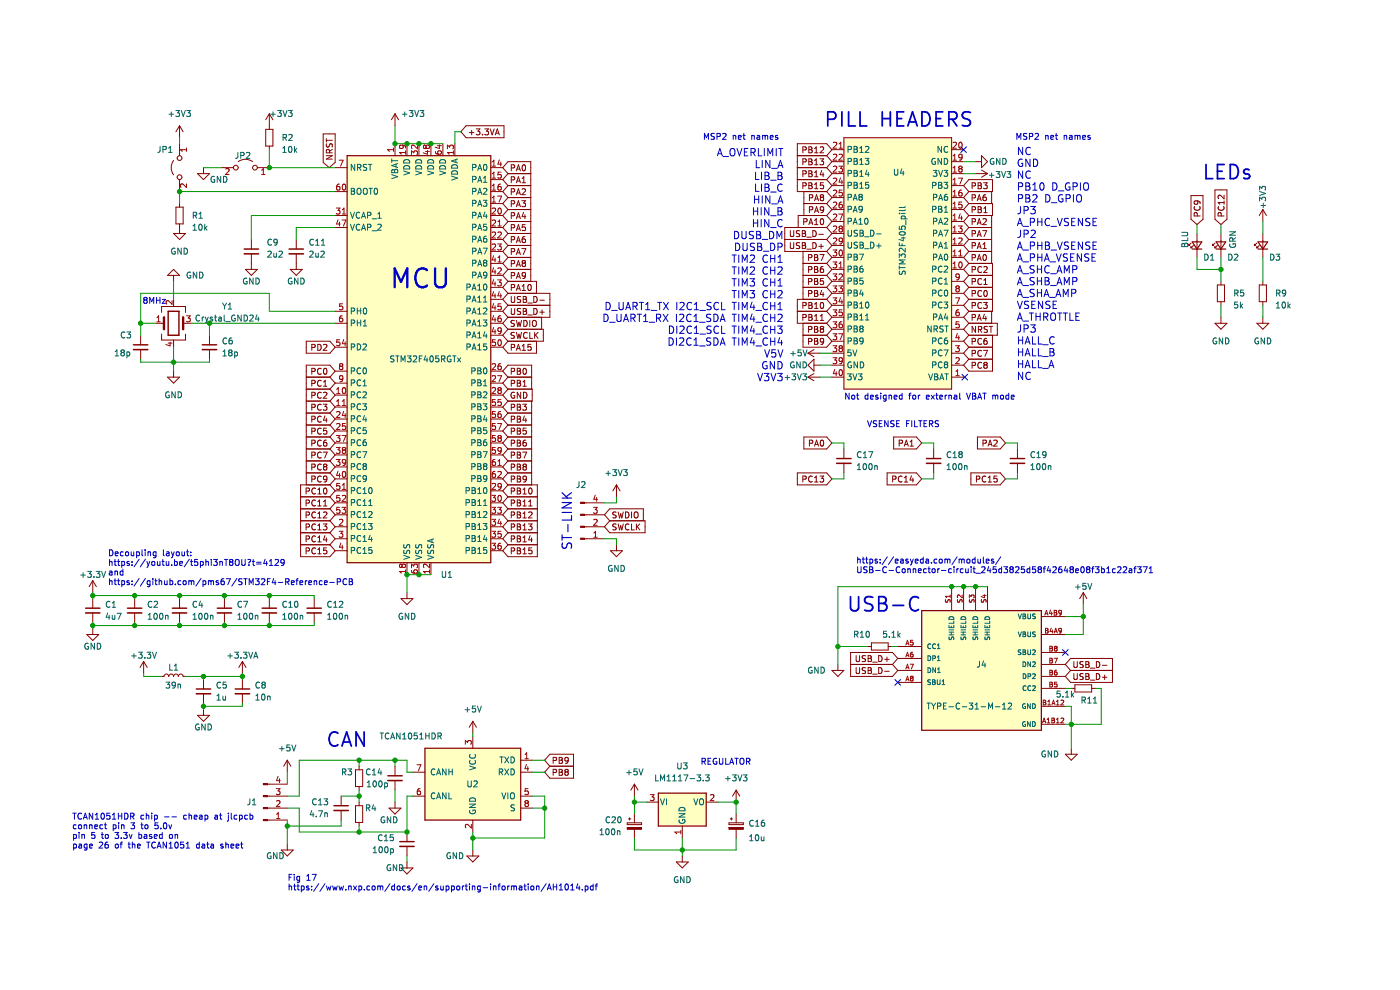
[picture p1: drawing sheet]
<svg xmlns="http://www.w3.org/2000/svg" width="297mm" height="210mm" viewBox="0 0 297 210" stroke-linecap="round" stroke-linejoin="round" font-family="sans-serif">
<path d="M0 0h296.9v210h-296.9z" fill-rule="evenodd" fill="#fff" stroke="#fff" stroke-width=".21"/>
<g fill="none" stroke="#840000" stroke-width=".33">
<path d="M51.8 53.8h3M61.3 53.8h3.1M28.3 74.2h3.1M42.9 74.2h3.1M177.5 98.3h3M196.5 98.3h3.1M214.3 98.3h3.1M18.2 130h3M27 130h3.1M36.6 130h3M46.1 130h3M55.6 130h3.1"/>
<path d="M65.1 130h3.1M41.6 147.2h3.1M49.9 147.2h3M70.8 171.9h3.1M82.3 165.6h3M84.8 179.5h3.1"/>
</g>
<g fill="none" stroke="#840000" stroke-width=".3">
<path d="M51.8 52.8h3M61.3 52.8h3.1M28.3 73.1h3.1M35.7 66h2.3v5.1h-2.3zM42.9 73.1h3.1M177.5 97.3h3M196.5 97.3h3.1M214.3 97.3h3.1M18.2 129h3M27 129h3.1M36.6 129h3M46.1 129h3"/>
<path d="M55.6 129h3.1M65.1 129h3.1M41.6 146.1h3.1M49.9 146.1h3M70.8 170.9h3.1M82.3 164.6h3M84.8 178.5h3.1"/>
</g>
<g fill="none" stroke="#840000" stroke-width=".21">
<path d="M36.8 34a2.54 2.54 0 0 0 0 3.1M38.1 26.7v2.5M38.1 30.5v2.5M38.1 38.1v2.5M38.1 26.7l-.8 1.2M38.1 26.7l.8 1.2M41.9 36.8h2.5l-1.2 1.3zM43.2 35.6v1.2M47 35.6h2.5M50.5 34.3a2.54 2.54 0 0 1 3.1 0M54.6 35.6h2.5M56.4 27.4h1.5v3.6h-1.5z"/>
<path d="M57.1 24.1v3.3M57.1 31v.8M57.1 24.1l-.7 1.3M57.1 24.1l.8 1.3M68.6 28.4h2.5v6l-1.3 1.2-1.2-1.2zM69.2 33h1.3l-1.3 .8h1.3M69.2 29.4v.7M69.2 29.8h1.3M69.3 30.5l-.1 .5 .3 .2 .3-.1 .2-.6h.4v.7M69.9 32.4l-.1-.6h-.5l-.1 .6h1.3M70.5 31.7l-.6 .4M71.1 35.6h2.5"/>
<path d="M83.8 24.1v2.6M83.8 30.5v2.5M83.8 24.1l-.8 1.3M83.8 24.1l.8 1.3M86.3 30.5v2.5M88.9 30.5v2.5M91.4 30.5v2.5M94 30.5v2.5M96.5 30.5v2.5M98.9 26.7h8v2.5h-8l-1.1-1.3zM99.6 28.1h.9M100.1 27.6v1"/>
<path d="M101 27.3h.8l-.4 .5 .4 .1v.6l-.2 .1-.6-.1M102.4 28.5v.1M102.8 27.3h.8l-.4 .5 .4 .1v.6l-.2 .1-.6-.1M104 27.3l.4 1.3 .4-1.3M104.1 35.6h2.6M104.1 38.1h2.6M105.1 28.6l.4-1.3 .4 1.3M105.2 28.2h.6M106.7 35.6l1.1-1.3h4.8v25.4M106.7 35.6l1.1 1.2M106.7 38.1l1.1 1.3M107.8 36.8h4.8"/>
<path d="M107.8 39.4h4.8M107.8 36.8l-1.1 1.3M107.8 39.4l-1.1 1.2M108.5 35.6h.6v-.5l-.6-.1v1.2M108.5 38.2l.6-.1v-.5l-.6-.1v1.3M109.6 36.2l.4-1.2 .4 1.2M109.6 38.8l.4-1.3 .4 1.3M109.7 35.9h.6M109.7 38.4h.6M110.8 38.8h.7M110.8 37.9l.3-.4v1.3M110.9 35.1l.2-.1a.68 .68 0 0 1 .4 .6 .68 .68 0 0 1-.4 .6l-.3-.5z"/>
<path d="M169.1 35.6h6.3M169.1 38.1h6.3M169.1 33h6.3M170.3 39.4h.6l.1-.5-.7-.1v1.2M170.3 31.8h.6l.1-.5-.7-.2v1.3M170.3 34.4l.6-.1 .1-.5-.7-.1v1.3M170.3 36.9l.6-.1 .1-.5-.7-.1v1.3M171.6 36.8h.4M171.6 34.3h.4M171.6 39.4h.4M171.6 31.8h.4M171.6 31.1h.4l.3 .3-.3 .4 .3 .1v.3l-.2 .2h-.5z"/>
<path d="M171.6 38.8h.4l.3 .2-.3 .4 .3 .1v.3l-.2 .2h-.5zM171.6 33.7h.4l.3 .2-.3 .4 .3 .1v.3l-.2 .3h-.5zM171.6 36.2h.4l.3 .3-.3 .3 .3 .2v.3l-.2 .2h-.5zM172.8 31.5l.4-.4v1.3M172.8 34l.4-.3v1.3M172.8 36.6l.4-.4v1.3M172.8 39.1l.4-.3v1.2M172.8 32.4h.7M172.8 35h.7M172.8 37.5h.7M173.9 33.7h.8l-.4 .5 .4 .1v.5l-.2 .2-.6-.2M174 31.3l.5-.2 .2 .4-.8 .9h.8"/>
<path d="M174.3 36.2l-.3 .9h.8M174.6 36.6v.9M174.7 38.8h-.6l-.1 .6 .6-.1 .1 .6-.2 .1-.5-.1M175.4 38.1l1.1 1.3M175.4 35.6l1.1 1.2M175.4 33l1.1 1.3M176.5 36.8h2.5M176.5 34.3h2.5M176.5 31.8l-1.1-1.3h-6.3v10.1h6.3M176.5 39.4h2.5M176.5 31.8h2.5M176.5 39.4l-1.1 1.2"/>
<path d="M176.5 36.8l-1.1 1.3M176.5 31.8l-1.1 1.2M176.5 34.3l-1.1 1.3M179 29.2h22.9v53.3h-22.9zM201.9 36.8h2.5M201.9 34.3h2.5M201.9 39.4h2.5M201.9 31.8h2.5M204.4 39.4l1.1-1.3h5v2.5h-5M204.4 39.4l1.1 1.2M206.2 39.4h.6l.1-.5-.7-.1v1.2M207 36.8h2.5"/>
<path d="M207 34.3h1.2M207.5 38.8h.4l.3 .2-.3 .4 .3 .1v.3l-.2 .2h-.5zM207.5 39.4h.4M208.2 36.1l1.3 .7M208.2 33l1.3 1.3-1.3 1.3zM208.6 38.8h.8l-.4 .4 .4 .2v.5l-.2 .1-.6-.1M209.5 36.8l-1.3 .8M36.8 58.4v1.3M36.8 57.1l1.3 1.3h-2.5zM36.8 49.5h2.6l-1.3 1.3zM37.3 43.9h1.6v3.6h-1.6zM38.1 43.2v.7"/>
<path d="M38.1 47.5v2M52.1 57.1h2.5l-1.3 1.3zM53.3 50.8v2M53.3 53.8v3.3M61.6 57.1h2.5l-1.3 1.3zM62.8 50.8v2M62.8 53.8v3.3M71.1 40.6h2.5M71.1 45.7h2.5M71.1 48.3h2.5M104.1 40.6h2.6M104.1 43.2h2.6"/>
<path d="M104.1 45.7h2.6M104.1 48.3h2.6M104.1 50.8h2.6M104.1 53.3h2.6M104.1 55.9h2.6M104.1 58.4h2.6M106.7 45.7l1.1 1.3M106.7 43.2l1.1 1.2M106.7 40.6l1.1 1.3M106.7 48.3l1.1 1.2M106.7 50.8l1.1 1.3M106.7 55.9l1.1 1.2"/>
<path d="M106.7 58.4l1.1 1.3M106.7 53.3l1.1 1.3M107.8 52.1h4.8M107.8 57.1h4.8M107.8 54.6h4.8M107.8 49.5h4.8M107.8 47h4.8M107.8 44.4h4.8M107.8 41.9h4.8M107.8 59.7h6v2.5M107.8 44.4l-1.1 1.3M107.8 41.9l-1.1 1.3"/>
<path d="M107.8 47l-1.1 1.3M107.8 49.5l-1.1 1.3M107.8 54.6l-1.1 1.3M107.8 59.7l-1.1 1.3M107.8 57.1l-1.1 1.3M107.8 52.1l-1.1 1.2M108.5 40.7l.6-.1v-.4l-.6-.2v1.3M108.5 43.2h.6v-.5l-.6-.1v1.2M108.5 45.8l.6-.1v-.5l-.6-.1v1.3M108.5 48.3h.6v-.5l-.6-.1v1.2M108.5 50.9l.6-.1v-.5l-.6-.1v1.3M108.5 53.4l.6-.1v-.4l-.6-.2v1.3"/>
<path d="M108.5 55.9h.6v-.5l-.6-.1v1.2M108.5 58.5l.6-.1v-.5l-.6-.1v1.3M109.6 46.4l.4-1.3 .4 1.3M109.6 43.8l.4-1.2 .4 1.2M109.6 41.3l.4-1.3 .4 1.3M109.6 48.9l.4-1.2 .4 1.2M109.6 51.5l.4-1.3 .4 1.3M109.6 56.5l.4-1.2 .4 1.2M109.6 59.1l.4-1.3 .4 1.3M109.6 54l.4-1.3 .4 1.3M109.7 46h.6M109.7 43.5h.6"/>
<path d="M109.7 40.9h.6M109.7 48.6h.6M109.7 51.1h.6M109.7 56.2h.6M109.7 58.7h.6M109.7 53.6h.6M110.7 42.6h.8l-.4 .5 .3 .1v.5l-.2 .1-.5-.1M110.7 52.7h.8l-.5 1.3M110.8 40.2l.4-.2 .3 .4-.8 .9h.8M111 55.8l-.2-.2 .2-.3h.2l.3 .2-.3 .3M111 55.8l-.2 .3v.2l.2 .2h.2l.3-.2-.1-.4-.2-.1M111 55.8h.2"/>
<path d="M111.1 45.1l-.3 .9h.7M111.4 50.2l-.4 .1-.2 .2v.7l.2 .3 .4-.2v-.6h-.4l-.2 .2M111.4 45.5v.9M111.4 47.7h-.6v.6l.6-.1v.6l-.2 .1-.4-.1M111.5 58.4l-.3 .2-.3-.1-.1-.6 .4-.1 .3 .3-.1 .7-.2 .2-.3 .1M166.5 50.8h8.9M167.7 51.5v1l.2 .2h.4l.1-.2v-1M167.7 48.9v1.1l.2 .2 .4-.1 .1-.1v-1.1M169.7 49l-.5-.1-.3 .3 .2 .3 .5 .2v.4h-.7M169.7 51.5h-.5l-.3 .2 .2 .3 .5 .2v.4l-.7 .1M170.2 52.1h.4M170.2 49.5h.4"/>
<path d="M170.2 48.9h.4l.3 .3-.3 .3 .3 .1v.4l-.2 .2h-.5zM170.2 51.5h.4l.3 .2-.3 .4 .3 .1v.3l-.2 .2h-.5zM170.4 55.9h5M170.4 58.4h5M170.4 53.3v10.2M170.5 47h.6l.1-.5-.7-.1v1.3M170.5 43.2h4.9M170.5 40.6v5.1M171.2 50.3h.9M171.2 52.9h.9M171.5 54.7l.6-.1 .1-.5-.7-.1v1.3M171.5 57.2l.6-.1 .1-.4-.7-.2v1.3"/>
<path d="M171.5 59.7h.6l.1-.5-.7-.1v1.2M171.6 47.7l.4-1.3 .4 1.3M171.7 42l.6-.1 .1-.5-.7-.1v1.3M171.7 44.5l.6-.1 .1-.4-.7-.2v1.3M171.7 47.3h.6M172.4 48.9a.64 .64 0 0 1 .8 .7 .64 .64 0 0 1-.8 .6zM172.4 51.5a.64 .64 0 0 1 .8 .6 .64 .64 0 0 1-.8 .6zM172.8 57.1h.4M172.8 54.6h.4M172.8 59.7h.4M172.8 40h.7M172.8 46.7l.4-.3v1.3"/>
<path d="M172.8 54h.4l.3 .2-.3 .4 .3 .1v.3l-.2 .3h-.5zM172.8 47.7h.7M172.8 56.5h.4l.3 .3-.3 .3 .3 .2v.3l-.2 .2h-.5zM172.8 59.1h.4l.3 .2-.3 .4 .3 .1v.3l-.2 .2h-.5zM172.8 45.1l.4-1.3 .4 1.3M172.8 42.6l.4-1.3 .4 1.3M172.9 42.2h.6M172.9 44.8h.6M173.7 49.7h1M173.7 52.2h1M173.9 54h.9l-.5 1.3M174.1 46.5l.2-.1a.68 .68 0 0 1 .5 .6 .68 .68 0 0 1-.5 .7l-.3-.5z"/>
<path d="M174.2 51.8v.9M174.3 41.8l-.3-.2 .3-.3h.2l.2 .2-.2 .3M174.3 41.8l-.3 .3v.2l.3 .3h.2l.2-.3v-.3l-.2-.2M174.3 41.8h.2M174.6 56.5l-.3 .1-.2 .2-.1 .8 .3 .2 .4-.1-.1-.6-.3-.1-.3 .3M174.7 59.1h-.6l-.1 .6 .6-.1 .1 .6-.2 .1-.5-.1M174.7 44.4l-.2 .2h-.4v-.6l.4-.2 .2 .3v.7l-.2 .3h-.4M175.4 45.7h-6.1v2.6M175.4 48.3h-8.9v5h8.9M175.4 43.2l1.1 1.2M175.4 45.7l1.1 1.3M175.4 48.3l1.1 1.2"/>
<path d="M175.4 55.9l1.1 1.2M175.4 50.8l1.1 1.3M175.4 53.3l1.1 1.3M175.4 58.4l1.1 1.3M175.4 40.6l1.1 1.3M176.5 52.1h2.5M176.5 57.1h2.5M176.5 54.6h2.5M176.5 49.5h2.5M176.5 47h2.5M176.5 44.4h2.5M176.5 41.9h2.5"/>
<path d="M176.5 59.7h2.5M176.5 44.4l-1.1 1.3M176.5 47l-1.1 1.3M176.5 49.5l-1.1 1.3M176.5 57.1l-1.1 1.3M176.5 52.1l-1.1 1.2M176.5 54.6l-1.1 1.3M176.5 59.7l-1.1 1.3M176.5 41.9l-1.1 1.3M201.9 52.1h2.5M201.9 57.1h2.5M201.9 54.6h2.5"/>
<path d="M201.9 49.5h2.5M201.9 47h2.5M201.9 44.4h2.5M201.9 41.9h2.5M201.9 59.7h2.5M204.4 41.9l1.1 1.3M204.4 49.5l1.1 1.3M204.4 54.6l1.1 1.3M204.4 47l1.1 1.3M204.4 44.4l1.1 1.3M204.4 52.1l1.1 1.2M204.4 59.7l1.1 1.3"/>
<path d="M204.4 57.1l1.1 1.3M205.5 43.2h5v2.5h-5M205.5 48.3h4.9M205.5 50.8h4.9M205.5 53.3h4.9M205.5 55.9h5v10.1h-5M205.5 58.4h5M205.5 43.2l-1.1 1.2M205.5 40.6l-1.1 1.3M205.5 48.3l-1.1 1.2M205.5 53.3l-1.1 1.3M205.5 45.7l-1.1 1.3"/>
<path d="M205.5 50.8l-1.1 1.3M205.5 58.4l-1.1 1.3M205.5 55.9l-1.1 1.2M206.2 42l.6-.1 .1-.5-.7-.1v1.3M206.2 44.5l.6-.1 .1-.4-.7-.2v1.3M206.2 47h.6l.1-.5-.7-.1v1.3M206.2 49.6l.6-.1 .1-.5-.7-.1v1.3M206.2 52.1h.6l.1-.5-.7-.1v1.2M206.2 54.7l.6-.1 .1-.5-.7-.1v1.3M206.2 57.2l.6-.1 .1-.4-.7-.2v1.3M206.2 59.7h.6l.1-.5-.7-.1v1.2M207.3 42.6l.4-1.3 .5 1.3"/>
<path d="M207.3 50.2l.4-1.3 .5 1.3M207.3 55.3l.4-1.3 .5 1.3M207.3 47.7l.4-1.3 .5 1.3M207.3 52.7l.4-1.2 .5 1.2M207.4 42.2h.6M207.4 49.8h.6M207.4 54.9h.6M207.4 47.3h.6M207.4 52.4h.6M207.5 43.8h.4l.3 .3-.3 .3 .3 .2v.3l-.2 .2h-.5zM207.5 44.4h.4M208.2 56.7a.56 .56 0 0 0-.8 .5 .56 .56 0 0 0 .8 .5"/>
<path d="M208.2 59.2a.56 .56 0 0 0-.8 .5 .56 .56 0 0 0 .8 .5M208.5 48.9h.8l-.5 1.3M208.5 46.5l.5-.1 .3 .3-.8 1h.8M208.5 52.7h.8M208.5 51.8l.4-.3v1.2M208.6 54.1l.2-.1a.68 .68 0 0 1 .5 .6 .68 .68 0 0 1-.5 .7l-.3-.5zM208.7 56.7l.5-.2 .2 .4-.8 .9h.8M208.7 45.1h.7M208.7 44.2l.4-.4v1.3M208.7 59.4l.4-.3v1.2M209.1 41.3l-.3 .1-.2 .2-.1 .7 .3 .3 .4-.1-.1-.7h-.3l-.3 .2M210.4 40.6v2.6"/>
<path d="M210.4 45.7v10.2M252.2 51.8v.3M252.2 52.1h.2M252.7 41.5h2.5v5l-1.3 1.1-1.2-1.1zM252.7 52.3v.3M252.7 52.6h.2M252.7 51.6l-.5 .5M253.2 52.1l-.5 .5M253.5 43.8a.56 .56 0 0 0 .5 .8 .56 .56 0 0 0 .5-.8M253.9 42.6l.2 .3v.3l-.6 .1-.2-.4 .3-.3 .7 .1 .2 .2 .1 .3M253.9 49.5v5.1M254 45.8l-.1-.6-.4-.1-.2 .7h1.3"/>
<path d="M257.2 52.1h.3M257.2 51.8v.3M257.7 40.3h2.6v6.2l-1.3 1.1-1.3-1.1zM257.7 52.6h.3M257.7 52.3v.3M257.7 51.6l-.5 .5M258.3 52.1l-.6 .5M258.5 43.8a.56 .56 0 0 0 .5 .8 .56 .56 0 0 0 .6-.8M259 49.5v5.1M259 59.7v.7M259.1 45.8l-.1-.6-.5-.1-.1 .7h1.3M259.7 41.4v.8l-.9-.8-.4 .2 .1 .5"/>
<path d="M259.7 42.6v.7M259.7 43h-1.3l.4 .3M266.1 52.1h.3M266.1 51.8v.3M266.6 52.6h.3M266.6 52.3v.3M266.6 51.6l-.5 .5M267.1 52.1l-.5 .5M267.9 44.4v2.6M267.9 49.5v5.1M267.9 59.7v.7M267.9 44.4l.8 1.3"/>
<path d="M267.9 44.4l-.8 1.3M29.8 71.1v2M29.8 74.2v2M33 68.6h1.8M34.3 66.3v-1.3h5.1v1.3M34.3 70.9v1.2h5.1v-1.2M35.6 80h2.5l-1.3 1.3zM36.8 63.5v1.5M36.8 72.1v1.6M36.8 78.7v1.3M38.9 68.6h1.7M44.4 71.1v2"/>
<path d="M44.4 74.2v2M65 80h5M65 72.4h5l1.1 1.3-1.1 1.2h-5zM66.1 73.7h.7v-.5l-.7-.2v1.3M66.1 78.8l.7-.1v-.5l-.7-.1v1.3M67.4 73a.64 .64 0 0 1 .7 .7 .64 .64 0 0 1-.7 .6zM68.1 78.2a.56 .56 0 0 0-.8 .6 .56 .56 0 0 0 .8 .5M68.6 73.2l.5-.2 .3 .4-.8 .9h.8M68.7 78.2l.2-.1a.68 .68 0 0 1 .5 .7 .68 .68 0 0 1-.5 .6l-.3-.5zM70 80l1.1 1.3M71.1 78.7h2.5M71.1 66h2.5"/>
<path d="M71.1 68.6h2.5M71.1 73.7h2.5M71.1 78.7l-1.1-1.2h-5v25.4M71.1 78.7l-1.1 1.3M104.1 78.7h2.6M104.1 61h2.6M104.1 63.5h2.6M104.1 66h2.6M104.1 68.6h2.6M104.1 71.1h2.6M104.1 73.7h2.6M106.7 78.7l1.1-1.2h5v5"/>
<path d="M106.7 78.7l1.1 1.3M106.7 66l1.1 1.3M106.7 68.6l1.1 1.2M106.7 61l1.1 1.2M106.7 71.1l1.1 1.3M106.7 63.5l1.1 1.3M107.8 80h5M107.8 62.2h8.9v5.1h-8.9M107.8 64.8h8.9M107.8 69.8h7.5v2.6h-7.5M107.8 80l-1.1 1.3M107.8 72.4l-1.1 1.3"/>
<path d="M107.8 64.8l-1.1 1.2M107.8 67.3l-1.1 1.3M107.8 69.8l-1.1 1.3M107.8 62.2l-1.1 1.3M108.5 61h.6v-.5l-.6-.2v1.3M108.5 62.9v1l.2 .3h.2l.3-.3v-1M108.5 65.4v1.1l.2 .2h.2l.3-.2v-1.1M108.5 73.7h.6v-.5l-.6-.2v1.3M108.5 78.8l.6-.1v-.5l-.6-.1v1.3M109.1 68l-.6 .1v.4l.5 .2 .1 .3-.2 .2h-.5M109.1 70.6h-.6v.4l.5 .2 .1 .3-.2 .3-.5-.1M109.6 74.3l.4-1.3 .4 1.3"/>
<path d="M109.6 68l.3 1.2 .2-.9 .2 .9 .3-1.2M109.6 61.6l.4-1.3 .4 1.3M109.6 70.5l.3 1.3 .2-.9 .2 .9 .3-1.3M109.7 74h.6M109.7 61.3h.6M109.7 78.7h.5M109.7 78.1h.5l.2 .3-.2 .3 .2 .2 .1 .3-.3 .2h-.5zM110.5 62.9h-.5l-.3 .2 .2 .3 .5 .3v.3l-.7 .1M110.5 65.5l-.5-.1-.3 .3 .2 .3 .5 .2v.4h-.7M110.8 60.7l.3-.4v1.3M110.8 73.4l.3-.4v1.3M110.8 61.6h.7"/>
<path d="M110.8 74.3h.7M111 63.5h.4M111 66h.4M111 62.9h.4l.3 .2-.3 .4 .3 .1v.3l-.2 .3h-.5zM111 65.4h.4l.3 .3-.3 .3 .3 .2v.3l-.2 .2h-.5zM111.1 78.2l.1-.1a.68 .68 0 0 1 .5 .7 .68 .68 0 0 1-.5 .6l-.3-.5zM111.1 68a.64 .64 0 0 1 .8 .6 .64 .64 0 0 1-.8 .6zM111.8 70.6a.56 .56 0 0 0-.7 .5 .56 .56 0 0 0 .7 .6M112 66.8h.9M112 64.3h.9M112.1 60.5l.2-.2a.68 .68 0 0 1 .4 .7 .68 .68 0 0 1-.4 .6l-.3-.5zM112.4 70.5v1.3h.6"/>
<path d="M112.4 68v1.2M112.6 73h-.6v.7l.6-.1v.6l-.1 .1-.5-.1M113 68.1l.2-.1a.43 .43 0 0 1 .6 .4v.4a.42 .42 0 0 1-.4 .5 .42 .42 0 0 1-.5-.5zM113.2 62.9a.64 .64 0 0 1 .8 .6 .64 .64 0 0 1-.8 .7zM113.2 65.4a.64 .64 0 0 1 .8 .7 .64 .64 0 0 1-.8 .6zM113.4 70.5v1.3M113.6 71.1l.5 .7M113.8 72.4v2.5h-6l-1.1-1.2M114.1 70.5l-.7 .7M114.5 66.2h1M114.5 63.7h1M114.9 67.3v2.5"/>
<path d="M115 65.7v1M169.1 66h6.3M170.3 64.8h.6l.1-.5-.7-.1v1.2M170.3 67.4l.6-.1 .1-.5-.7-.1v1.3M170.4 61h5M170.4 71.1h5M170.4 68.6v5.1h5l1.1-1.3M171.4 80h2.5M171.4 80l1.3 .8M171.4 74.9h2.5M171.4 74.9l1.3 .8M171.5 62.3l.6-.1 .1-.5-.7-.1v1.3"/>
<path d="M171.5 69.9l.6-.1 .1-.4-.7-.2v1.3M171.5 72.4h.6l.1-.5-.7-.1v1.2M171.6 64.8h.4M171.6 67.3h.4M171.6 64.2h.4l.3 .2-.3 .4 .3 .1v.3l-.2 .2h-.5zM171.6 66.7h.4l.3 .2-.3 .4 .3 .1v.3l-.2 .3h-.5zM172.7 77.5h1.2M172.7 76.2v2.5l-1.3-1.2zM172.7 79.2l-1.3 .8M172.7 74.2l-1.3 .7M172.8 69.2h.4l.3 .3-.3 .3 .3 .2v.3l-.2 .2h-.5zM172.8 62.2h.4"/>
<path d="M172.8 69.8h.4M172.8 72.4h.4M172.8 71.8h.4l.3 .2-.3 .4 .3 .1v.3l-.2 .2h-.5zM172.8 64.5l.4-.3v1.2M172.8 67.1l.4-.4v1.3M172.8 61.6h.4l.3 .3-.3 .3 .3 .1v.3l-.2 .3h-.5zM172.8 65.4h.7M172.8 68h.7M174 68h.7M174 67.1l.4-.4v1.3M174.1 64.3l.2-.1a.68 .68 0 0 1 .5 .6 .68 .68 0 0 1-.5 .6l-.3-.5zM174.3 69.8l-.3-.3 .3-.3h.2l.2 .3-.2 .3"/>
<path d="M174.3 69.8l-.3 .2v.3l.3 .2h.2l.2-.2v-.4l-.2-.1M174.3 69.8h.2M174.3 61.6l-.3 .9h.8M174.6 62v.9M174.7 72.3l-.2 .3-.4-.1v-.6l.4-.1 .2 .2v.7l-.2 .3h-.4M175.4 63.5h-6.3v5.1h6.3M175.4 71.1l1.1 1.3M175.4 63.5l1.1 1.3M175.4 66l1.1 1.3M175.4 68.6l1.1 1.2M175.4 61l1.1 1.2M176.5 80h2.5"/>
<path d="M176.5 77.5h2.5M176.5 74.9h2.5M176.5 62.2h2.5M176.5 64.8h2.5M176.5 67.3h2.5M176.5 69.8h2.5M176.5 72.4h2.5M176.5 64.8l-1.1 1.2M176.5 67.3l-1.1 1.3M176.5 69.8l-1.1 1.3M176.5 62.2l-1.1 1.3M201.9 80h2.5"/>
<path d="M201.9 77.5h2.5M201.9 74.9h2.5M201.9 62.2h2.5M201.9 64.8h2.5M201.9 67.3h2.5M201.9 69.8h2.5M201.9 72.4h2.5M204.4 62.2l1.1 1.3M204.4 64.8l1.1 1.2M204.4 67.3l1.1 1.3M204.4 72.4l1.1 1.3M204.4 74.9l1.1 1.3"/>
<path d="M204.4 69.8l1.1 1.3M205.5 61h5M205.5 63.5h5M205.5 68.6h6.1v2.5h-6.1M205.5 73.7h5M205.5 61l-1.1 1.2M205.5 63.5l-1.1 1.3M205.5 66l-1.1 1.3M205.5 71.1l-1.1 1.3M205.5 76.2h5M205.5 73.7l-1.1 1.2M205.5 68.6l-1.1 1.2"/>
<path d="M205.5 76.2l-1.1 1.3M206.2 62.3l.6-.1 .1-.5-.7-.1v1.3M206.2 64.8h.6l.1-.5-.7-.1v1.2M206.2 67.4l.6-.1 .1-.5-.7-.1v1.3M206.2 72.4h.6l.1-.5-.7-.1v1.2M206.2 75l.6-.1 .1-.5-.7-.1v1.3M206.2 77.5h.6l.1-.5-.7-.1v1.2M207 69.2v1.3l-.8-1.3v1.3M207.3 68l.4-1.3 .5 1.3M207.4 67.6h.6M207.6 69.9l.6-.1v-.4l-.6-.2v1.3M207.9 69.9l.4 .6"/>
<path d="M208.2 61.7a.56 .56 0 0 0-.8 .6 .56 .56 0 0 0 .8 .5M208.2 71.9a.56 .56 0 0 0-.8 .5 .56 .56 0 0 0 .8 .5M208.2 64.3a.56 .56 0 0 0-.8 .5 .56 .56 0 0 0 .8 .5M208.2 77a.56 .56 0 0 0-.8 .5 .56 .56 0 0 0 .8 .5M208.2 74.4a.56 .56 0 0 0-.8 .6 .56 .56 0 0 0 .8 .5M208.6 64.2h.8l-.4 .4 .4 .2v.5l-.2 .1-.6-.1M208.6 74.3h.9l-.6 1.3M208.7 60.3h.7M208.8 61.7l.2-.1a.68 .68 0 0 1 .4 .7 .68 .68 0 0 1-.4 .6l-.3-.5zM208.8 66.6l-.3 .9h.8M208.9 77.4l-.2-.2 .2-.3h.3l.2 .2-.2 .3M208.9 77.4l-.2 .2 .1 .4 .1 .1h.3l.2-.2v-.4l-.2-.1"/>
<path d="M208.9 77.4h.3M209.1 67.1v.9M209.3 71.8h-.4l-.1 .3-.1 .7 .2 .2 .5-.1-.1-.6h-.4l-.2 .2M209.5 69.3l-.5-.1-.2 .3 .1 .3 .5 .2v.4h-.6M209.9 69.2h.7M210.2 69.2v1.3M210.4 66v2.6M210.5 71.1v7.6h-5l-1.1-1.2M257.7 68.6h2.6l-1.3 1.2zM258.3 60.4h1.5v3.6h-1.5zM259 64v.8M259 67.3v1.3"/>
<path d="M266.6 68.6h2.6l-1.3 1.2zM267.1 60.4h1.6v3.6h-1.6zM267.9 64v.8M267.9 67.3v1.3M65 82.5h5M65 90.2h5M65 87.6h5M65 95.2h5M65 92.7h5M65 97.8h5M65 85.1h5M66.1 88.9h.7v-.5l-.7-.1v1.3"/>
<path d="M66.1 94h.7v-.5l-.7-.1v1.2M66.1 99.1l.7-.1v-.4l-.7-.2v1.3M66.1 86.4l.7-.1v-.4l-.7-.2v1.3M66.1 81.3h.7v-.5l-.7-.1v1.2M66.1 83.9l.7-.1v-.5l-.7-.1v1.3M66.1 91.5l.7-.1v-.5l-.7-.1v1.3M66.1 96.6l.7-.1v-.5l-.7-.1v1.3M68.1 80.8a.56 .56 0 0 0-.8 .5 .56 .56 0 0 0 .8 .5M68.1 88.4a.56 .56 0 0 0-.8 .5 .56 .56 0 0 0 .8 .5M68.1 85.9a.56 .56 0 0 0-.8 .5 .56 .56 0 0 0 .8 .5M68.1 93.5a.56 .56 0 0 0-.8 .5 .56 .56 0 0 0 .8 .5M68.1 90.9a.56 .56 0 0 0-.8 .6 .56 .56 0 0 0 .8 .5"/>
<path d="M68.1 98.6a.56 .56 0 0 0-.8 .5 .56 .56 0 0 0 .8 .5M68.1 83.3a.56 .56 0 0 0-.8 .5 .56 .56 0 0 0 .8 .6M68.1 96a.56 .56 0 0 0-.8 .5 .56 .56 0 0 0 .8 .5M68.6 85.7h.8l-.5 .5 .4 .1v.6l-.2 .1-.5-.1M68.6 95.9h.8l-.5 1.3M68.6 83.3l.5-.1 .3 .4-.8 .9h.8M68.6 81l.4-.3v1.2M68.6 81.9h.8M68.9 99l-.3-.3 .3-.3 .3 .1 .2 .2-.3 .3M68.9 99l-.3 .2v.3l.3 .2h.2l.3-.2-.1-.4-.2-.1M68.9 99h.2M68.9 88.2l-.3 .9h.8"/>
<path d="M69.2 93.4h-.3l-.2 .3-.1 .7 .3 .2 .4-.1-.1-.6-.3-.1-.3 .3M69.2 88.7v.9M69.3 90.8h-.6l-.1 .6h.6l.1 .6-.2 .1-.5-.1M70 87.6l1.1 1.3M70 97.8l1.1 1.2M70 90.2l1.1 1.2M70 92.7l1.1 1.3M70 95.2l1.1 1.3M70 82.5l1.1 1.3M70 85.1l1.1 1.2M71.1 83.8h2.5M71.1 86.3h2.5"/>
<path d="M71.1 88.9h2.5M71.1 91.4h2.5M71.1 81.3h2.5M71.1 94h2.5M71.1 96.5h2.5M71.1 99h2.5M71.1 88.9l-1.1 1.3M71.1 99l-1.1 1.3M71.1 91.4l-1.1 1.3M71.1 94l-1.1 1.2M71.1 96.5l-1.1 1.3M71.1 83.8l-1.1 1.3"/>
<path d="M71.1 81.3l-1.1 1.2M71.1 86.3l-1.1 1.3M104.1 83.8h2.6M104.1 86.3h2.6M104.1 88.9h2.6M104.1 91.4h2.6M104.1 81.3h2.6M104.1 94h2.6M104.1 96.5h2.6M104.1 99h2.6M106.7 88.9l1.1 1.3M106.7 94l1.1 1.2"/>
<path d="M106.7 99l1.1 1.3M106.7 86.3l1.1 1.3M106.7 83.8l1.1 1.3M106.7 91.4l1.1 1.3M106.7 81.3l1.1 1.2M106.7 96.5l1.1 1.3M107.8 82.5h5.1v2.6h-5.1M107.8 90.2h5M107.8 87.6h5M107.8 87.6l-1.1 1.3M107.8 95.2h5M107.8 92.7h5"/>
<path d="M107.8 92.7l-1.1 1.3M107.8 97.8h5M107.8 97.8l-1.1 1.2M107.8 90.2l-1.1 1.2M107.8 85.1l-1.1 1.2M107.8 82.5l-1.1 1.3M107.8 95.2l-1.1 1.3M108.5 81.3h.6v-.5l-.6-.1v1.2M108.5 86.4l.6-.1v-.4l-.6-.2v1.3M108.5 88.9h.6v-.5l-.6-.1v1.3M108.5 91.5l.6-.1v-.5l-.6-.1v1.3M108.5 94h.6v-.5l-.6-.1v1.2"/>
<path d="M108.5 96.6l.6-.1v-.5l-.6-.1v1.3M108.5 99.1l.6-.1v-.4l-.6-.2v1.3M109.1 83.3a.58 .58 0 0 0-.7 .6 .58 .58 0 0 0 .8 .5v-.5h-.3M109.7 86.3h.5M109.7 88.9h.5M109.7 91.4h.5M109.7 81.3h.5M109.7 94h.5M109.7 96.5h.5M109.7 99h.5M109.7 80.7h.5l.2 .2-.2 .4 .2 .1 .1 .3-.3 .2h-.5zM109.7 85.7h.5l.2 .3-.2 .3 .2 .2 .1 .3-.3 .2h-.5z"/>
<path d="M109.7 88.3h.5l.2 .2-.2 .4 .2 .1 .1 .3-.3 .3h-.5zM109.7 90.8h.5l.2 .3-.2 .3 .2 .1 .1 .3-.3 .3h-.5zM109.7 93.4h.5l.2 .2-.2 .4 .2 .1 .1 .3-.3 .2h-.5zM109.7 95.9h.5l.2 .2-.2 .4 .2 .1 .1 .3-.3 .3h-.5zM109.7 98.4h.5l.2 .3-.2 .3 .2 .2 .1 .3-.3 .2h-.5zM110.5 83.2v1.3l-.8-1.3v1.3M110.9 85.7h.8l-.5 .5 .4 .1v.6l-.2 .1-.5-.1M110.9 95.9h.8l-.5 1.3M110.9 81l.4-.3v1.2M110.9 81.9h.8M111.1 83.2a.64 .64 0 0 1 .7 .6 .64 .64 0 0 1-.7 .7zM111.2 99l-.3-.3 .3-.3h.2l.3 .3-.3 .3"/>
<path d="M111.2 99l-.3 .2 .1 .4 .2 .1h.2l.3-.2v-.3l-.3-.2M111.2 99h.2M111.2 88.2l-.3 .9h.8M111.5 88.7v.9M111.5 93.4h-.3l-.2 .3-.1 .7 .3 .2 .4-.1-.1-.6-.3-.1-.3 .3M111.6 90.8h-.6l-.1 .6h.6l.1 .6-.2 .1-.5-.1M112.8 85.1v17.8M170.5 92.7h4.9l1.1 1.3-1.1 1.2h-4.9zM171.7 94h.6l.1-.5-.7-.1v1.2M172.8 94.6l.4-1.2 .4 1.2M172.9 94.3h.6M174.1 93.5l.2-.1a.68 .68 0 0 1 .5 .6 .68 .68 0 0 1-.5 .6l-.3-.5z"/>
<path d="M179 95.2v2.1M179 98.3v2M189.6 92.7h4.8l1.1 1.3-1.1 1.2h-4.8zM190.8 94h.6v-.5l-.6-.1v1.2M191.8 94.6l.5-1.2 .4 1.2M192 94.3h.6M193.1 94.6h.7M193.1 93.7l.3-.3v1.2M198.1 95.2v2.1M198.1 98.3v2M207.4 92.7h4.8l1.1 1.3-1.1 1.2h-4.8zM208.5 94h.6l.1-.5-.7-.1v1.2"/>
<path d="M209.6 94.6l.4-1.2 .5 1.2M209.7 94.3h.6M210.8 93.5l.5-.1 .3 .3-.8 .9h.8M215.8 95.2v2.1M215.8 98.3v2M63.8 107.9h6.2M63.8 105.4h6.2M63.8 110.5h6.2M63.8 113h6.2M63.8 115.5h6.2M64.9 106.7h.6l.1-.5-.7-.1v1.2M64.9 109.3l.6-.1 .1-.5-.7-.1v1.3"/>
<path d="M64.9 111.8l.6-.1 .1-.4-.7-.2v1.3M64.9 116.9l.6-.1 .1-.5-.7-.1v1.3M64.9 114.3h.6l.1-.5-.7-.1v1.2M64.9 104.2l.6-.1 .1-.5-.7-.1v1.3M65 100.3h5M66.1 101.6h.7v-.5l-.7-.1v1.2M66.9 106.2a.56 .56 0 0 0-.8 .5 .56 .56 0 0 0 .8 .5M66.9 108.7a.56 .56 0 0 0-.8 .5 .56 .56 0 0 0 .8 .5M66.9 111.3a.56 .56 0 0 0-.8 .5 .56 .56 0 0 0 .8 .5M66.9 116.3a.56 .56 0 0 0-.8 .6 .56 .56 0 0 0 .8 .5M66.9 113.8a.56 .56 0 0 0-.8 .5 .56 .56 0 0 0 .8 .5M66.9 103.6a.56 .56 0 0 0-.8 .6 .56 .56 0 0 0 .8 .5"/>
<path d="M67.4 107.3h.7M67.4 109.9h.7M67.4 112.4h.7M67.4 117.5h.7M67.4 114.9h.7M67.4 103.9l.4-.4v1.3M67.4 106.4l.4-.3v1.2M67.4 109l.4-.4v1.3M67.4 111.5l.4-.4v1.3M67.4 114l.4-.3v1.2M67.4 116.6l.4-.4v1.3M67.4 104.8h.7"/>
<path d="M68.1 101.1a.56 .56 0 0 0-.8 .5 .56 .56 0 0 0 .8 .5M68.6 111.1h.8l-.5 .5 .4 .1v.6l-.2 .1-.5-.1M68.6 107.3h.8M68.6 108.7l.5-.1 .3 .4-.8 .9h.8M68.6 106.4l.4-.3v1.2M68.7 103.6l.2-.1a.68 .68 0 0 1 .5 .7 .68 .68 0 0 1-.5 .6l-.3-.5zM68.9 113.6l-.3 .9h.8M69.2 114.1v.8M69.3 116.2h-.6l-.1 .6h.6l.1 .6-.2 .1-.5-.1M69.4 101.5l-.3 .3-.4-.1v-.6l.4-.1 .3 .2-.1 .7-.2 .3h-.4M70 102.9h-6.2v15.2h6.2l1.1-1.3M70 115.5l1.1 1.3"/>
<path d="M70 113l1.1 1.3M70 100.3l1.1 1.3M70 102.9l1.1 1.2M70 107.9l1.1 1.3M70 105.4l1.1 1.3M70 110.5l1.1 1.2M71.1 111.7h2.5M71.1 104.1h2.5M71.1 114.3h2.5M71.1 106.7h2.5M71.1 109.2h2.5M71.1 116.8h2.5"/>
<path d="M71.1 101.6h2.5M71.1 114.3l-1.1 1.3M71.1 101.6l-1.1 1.3M71.1 104.1l-1.1 1.3M71.1 109.2l-1.1 1.3M71.1 106.7l-1.1 1.2M71.1 111.7l-1.1 1.3M86.3 119.4v2.5M88.9 119.4v2.5M91.4 119.4v2.5M104.1 111.7h2.6M104.1 104.1h2.6"/>
<path d="M104.1 114.3h2.6M104.1 106.7h2.6M104.1 109.2h2.6M104.1 116.8h2.6M104.1 101.6h2.6M106.7 106.7l1.1 1.2M106.7 111.7l1.1 1.3M106.7 114.3l1.1 1.3M106.7 109.2l1.1 1.3M106.7 104.1l1.1 1.3M106.7 101.6l1.1 1.3M107.8 107.9h6.2"/>
<path d="M107.8 102.9h6.2v15.2h-6.2l-1.1-1.3M107.8 105.4h6.2M107.8 105.4l-1.1 1.3M107.8 110.5h6.2M107.8 113h6.2M107.8 100.3h5M107.8 110.5l-1.1 1.2M107.8 115.5h6.2M107.8 115.5l-1.1 1.3M107.8 113l-1.1 1.3M107.8 107.9l-1.1 1.3M107.8 102.9l-1.1 1.2"/>
<path d="M107.8 100.3l-1.1 1.3M108.5 101.6h.6v-.5l-.6-.1v1.2M108.5 104.2l.6-.1v-.5l-.6-.1v1.3M108.5 106.7h.6v-.5l-.6-.1v1.2M108.5 109.3l.6-.1v-.5l-.6-.1v1.3M108.5 111.8l.6-.1v-.4l-.6-.2v1.3M108.5 114.3h.6v-.5l-.6-.1v1.2M108.5 116.9l.6-.1v-.5l-.6-.1v1.3M109.7 111.7h.5M109.7 104.1h.5M109.7 114.3h.5M109.7 106.7h.5"/>
<path d="M109.7 109.2h.5M109.7 116.8h.5M109.7 101.6h.5M109.7 106.1h.5l.2 .2-.2 .4 .2 .1 .1 .3-.3 .2h-.5zM109.7 101h.5l.2 .2-.2 .4 .2 .1 .1 .3-.3 .2h-.5zM109.7 103.5h.5l.2 .3-.2 .3 .2 .1 .1 .3-.3 .3h-.5zM109.7 108.6h.5l.2 .2-.2 .4 .2 .1 .1 .3-.3 .3h-.5zM109.7 111.1h.5l.2 .3-.2 .3 .2 .2 .1 .3-.3 .2h-.5zM109.7 113.7h.5l.2 .2-.2 .4 .2 .1 .1 .3-.3 .2h-.5zM109.7 116.2h.5l.2 .3-.2 .3 .2 .1 .1 .3-.3 .3h-.5zM110.9 107.3h.8M110.9 103.9l.4-.4v1.3"/>
<path d="M110.9 106.4l.4-.3v1.2M110.9 109l.4-.4v1.3M110.9 111.5l.4-.4v1.3M110.9 114l.4-.3v1.2M110.9 116.6l.4-.4v1.3M110.9 109.9h.8M110.9 112.4h.8M110.9 117.5h.8M110.9 114.9h.8M110.9 104.8h.8M111.7 101.5l-.3 .3-.3-.1-.1-.6 .4-.1 .3 .2-.1 .7-.2 .3h-.3M112.1 111.1h.8l-.4 .5 .3 .1v.6l-.2 .1-.5-.1"/>
<path d="M112.2 107.3h.7M112.2 108.7l.4-.1 .3 .4-.8 .9h.8M112.2 106.4l.3-.3v1.2M112.3 103.6l.2-.1a.68 .68 0 0 1 .4 .7 .68 .68 0 0 1-.4 .6l-.3-.5zM112.5 113.6l-.3 .9h.7M112.8 114.1v.8M112.8 116.2h-.6v.6h.6v.6l-.2 .1-.4-.1M124 111.7h4.2M124 114.3h4.2M124 106.7h4.2M124 109.2h4.2M128.2 109.2l1.1-1.3h7.2v2.6"/>
<path d="M128.2 109.2l1.1 1.3M129.3 110.5h7.5v2.5h-7.5l-1.1-1.3M129.3 110.5l-1.1 1.2M129.5 116.8h2.5l-1.2 1.3zM130.7 108.7h-.7v.4l.6 .2 .1 .3-.2 .3-.5-.1M130.7 111.2l-.7 .1v.3l.6 .3 .1 .3-.2 .2-.5-.1M130.8 102.9v2.5M130.8 115.6v1.2M130.8 102.9l-.8 1.2M130.8 102.9l.7 1.2M131.1 108.6l.3 1.3 .3-.9 .2 .9 .3-1.3M131.1 111.1l.3 1.3 .3-.9 .2 .9 .3-1.3"/>
<path d="M132.7 108.6a.64 .64 0 0 1 .7 .6 .64 .64 0 0 1-.7 .7zM133.4 111.3a.56 .56 0 0 0-.8 .5 .56 .56 0 0 0 .8 .5M134 108.6v1.3M134 111.1v1.3h.6M134.6 108.8l.2-.2a.43 .43 0 0 1 .6 .4v.4a.42 .42 0 0 1-.5 .5 .42 .42 0 0 1-.4-.5zM135 111.1v1.3M135.2 111.7l.5 .7M135.7 111.1l-.7 .8M169.1 100.3h6.3l1.1 1.3-1.1 1.3h-6.3zM170.3 101.6h.6l.1-.5-.7-.1v1.2M172.3 101.1a.56 .56 0 0 0-.8 .5 .56 .56 0 0 0 .8 .5M172.8 102.2h.7"/>
<path d="M172.8 101.3l.4-.3v1.2M173.9 101h.8l-.4 .5 .4 .1v.5l-.2 .1-.6-.1M188.2 100.3h6.2l1.1 1.3-1.1 1.3h-6.2zM189.4 101.6h.6v-.5l-.6-.1v1.2M191.4 101.1a.56 .56 0 0 0-.8 .5 .56 .56 0 0 0 .8 .5M191.8 102.2h.8M191.8 101.3l.4-.3v1.2M193.4 100.9l-.3 .9h.7M193.7 101.4v.8M206 100.3h6.2l1.1 1.3-1.1 1.3h-6.2zM207.1 101.6h.6l.1-.5-.7-.1v1.2M209.1 101.1a.56 .56 0 0 0-.8 .5 .56 .56 0 0 0 .8 .5"/>
<path d="M209.6 102.2h.7M209.6 101.3l.4-.3v1.2M211.5 101h-.6l-.1 .6 .6-.1 .1 .6-.2 .1-.5-.1M18.4 134.6h2.5l-1.2 1.3zM19.7 123.2v2.5M19.7 127v2M19.7 130v2.1M19.7 133.3v1.3M19.7 123.2l-.8 1.2M19.7 123.2l.7 1.2M28.6 127v2M28.6 130v2.1"/>
<path d="M38.1 127v2M38.1 130v2.1M47.6 127v2M47.6 130v2.1M57.1 127v2M57.1 130v2.1M66.7 127v2M66.7 130v2.1M85.1 127h2.5l-1.3 1.2zM86.3 125.7v1.3M181.6 139.1v1l.3 .2h.2l.3-.2v-1M183.6 139.1h-.5l-.2 .2 .1 .3 .6 .3v.3l-.7 .1"/>
<path d="M184.1 137.1h.8M184.2 139.1h.4l.2 .2-.2 .4 .2 .1 .1 .3-.2 .2h-.5zM184.2 139.7h.4M184.9 136.4h3.5v1.5h-3.5zM186.4 139.1a.64 .64 0 0 1 .7 .6 .64 .64 0 0 1-.7 .6zM187.7 139.9h.9M188.2 139.4v.9M188.4 137.1h.8M190.5 139.7l-1.2-1.3h-8.8v5.1h8.8l1.2-1.3M190.5 137.1h5M190.5 139.7h5M190.5 139.7l-1.2 1.2"/>
<path d="M201.9 124.4v5.1M204.4 124.4v5.1M207 124.4v5.1M209.5 124.4v5.1M220.9 134.6h5.1M220.9 130.8h5.1M220.9 138.4h5.1M229.8 125.7l.8 1.3M229.8 125.7v2.5M229.8 125.7l-.8 1.3M30.5 140.3l-.8 1.3M30.5 140.3v2.5"/>
<path d="M30.5 140.3l.7 1.3M34.3 143.5h.5a.51 .51 0 0 1 .5-.5 .51 .51 0 0 1 .5 .5 .51 .51 0 0 1 .5-.5 .51 .51 0 0 1 .5 .5 .51 .51 0 0 1 .5-.5 .51 .51 0 0 1 .5 .5 .51 .51 0 0 1 .5-.5 .51 .51 0 0 1 .6 .5h.5M41.9 151.7h2.5l-1.2 1.3zM43.2 144.1v2M43.2 147.2v2M43.2 150.5v1.2M51.4 140.3v2.5M51.4 144.1v2M51.4 147.2v2M51.4 140.3l-.7 1.3M51.4 140.3l.8 1.3M100.3 153v2.5"/>
<path d="M100.3 156.2v2.5M100.3 153l-.8 1.3M100.3 153l.8 1.3M176.5 142.2h2.5l-1.2 1.3zM177.8 140.9v1.3M180.5 140.9h8.8M181.6 141.6v1l.3 .3h.2l.3-.3v-1M183.6 141.7l-.5-.1-.2 .3 .1 .3 .6 .2v.4h-.7M184.2 141.6h.4l.2 .3-.2 .3 .2 .1 .1 .3-.2 .3h-.5zM184.2 142.2h.4M185.1 143h1M185.1 140.5h1"/>
<path d="M186.4 141.6a.64 .64 0 0 1 .7 .6 .64 .64 0 0 1-.7 .7zM187.7 142.4h.9M189.3 140.9l1.2 1.3M190.5 142.2h5M190.5 144.8h5M220.9 143.5h5.1M220.9 146h5.1M220.9 153.6h5.1M220.9 149.8h5.1M220.9 140.9h5.1M226 160h2.5l-1.2 1.3zM226 140.9l1.1-1.2h8.9v5.1h-8.9l-1.1-1.3"/>
<path d="M226 140.9l1.1 1.3M227.1 142.2h8.9M227.1 142.2l-1.1 1.3M227.3 158.7v1.3M227.3 146h.7M227.8 140.3v1.1l.3 .2h.2l.2-.2v-1.1M227.8 142.9v1l.3 .2h.3l.1-.2v-1M228 145.3h3.6v1.5h-3.6zM229.8 140.4l-.5-.1-.2 .3 .1 .3 .5 .2v.4h-.6M229.8 142.9h-.5l-.2 .2 .1 .3 .5 .3v.3l-.6 .1M230.4 143.5h.4M230.4 140.9h.4"/>
<path d="M230.4 142.9h.4l.2 .2-.2 .4 .2 .1 .1 .3-.3 .2h-.4zM230.4 140.3h.4l.2 .3-.2 .3 .2 .2 .1 .3-.3 .2h-.4zM231.3 141.7h1M231.3 144.3h1M231.6 146h.8M232.6 142.9a.64 .64 0 0 1 .7 .6 .64 .64 0 0 1-.7 .6zM232.6 140.3a.64 .64 0 0 1 .7 .7 .64 .64 0 0 1-.7 .6zM233.9 141.1h.9M233.9 143.7h.9M234.3 143.2v.9M56.7 168.9h4.2M56.7 171.4h4.2"/>
<path d="M56.7 166.3h4.2M56.7 174h4.2M60.9 161.3l-.7 1.2M60.9 161.3v2.5M60.9 179v1.3M60.9 161.3l.8 1.2M72.4 168.9v2M72.4 171.9v2.1M75.4 163.3h1.5v3.5h-1.5zM75.4 170.9h1.5v3.6h-1.5zM76.2 162.5v.8M76.2 166.8v.8"/>
<path d="M76.2 170.1v.8M76.2 174.5v.7M82.5 171.4h2.6l-1.3 1.3zM83.8 162.5v2.1M83.8 165.6v2M83.8 170.1v1.3M86.3 176.5v2M86.3 179.5v2.1M87.6 163.8h2.5M87.6 168.9h2.5M100.3 174v2.5M110.5 161.3h2.5"/>
<path d="M110.5 163.8h2.5M110.5 168.9h2.5M110.5 171.4h2.5M117.4 161.3h.6v-.5l-.6-.1v1.2M117.4 163.9l.6-.1v-.5l-.6-.1v1.3M118.6 161.3h.4M118.6 163.8h.4M118.6 160.7h.4l.3 .2-.3 .4 .3 .1v.3l-.2 .2h-.5zM118.6 163.2h.4l.3 .2-.3 .4 .3 .1v.3l-.2 .3h-.5zM120.1 163.7l-.3 .3 .1 .3 .2 .2h.2l.3-.3-.1-.3-.2-.2M120.1 163.7l-.3-.2 .3-.3h.2l.3 .2-.3 .3M120.1 163.7h.2"/>
<path d="M120.6 161.2l-.3 .2h-.3l-.1-.6 .4-.1 .3 .2-.1 .7-.2 .3h-.3M121.7 162.5h-5l-1.2 1.3 1.2 1.3h5v-5.1h-5l-1.2 1.3 1.2 1.2h5M133.1 174.5h3v.4h-3zM133.3 173.7h.5M133.6 173.4v.6M134.6 166.3v2.6M134.6 172.7v1.8M134.6 175.9v1.9M134.6 166.3l-.8 1.3M134.6 166.3l.7 1.3M137.1 170.1h2.6M144.7 175.2v2.6"/>
<path d="M149.8 170.1h2.6M154.6 174.5h3.1v.4h-3.1zM154.9 173.7h.5M155.2 173.4v.6M156.2 167.6v2.5M156.2 172.7v1.8M156.2 175.9v1.9M156.2 167.6l-.8 1.3M156.2 167.6l.7 1.3M59.7 180.3h2.5l-1.3 1.3zM85.1 184.1h2.5l-1.3 1.3zM86.3 182.8v1.3"/>
<path d="M99 181.6h2.6l-1.3 1.2zM100.3 180.3v1.3M143.5 182.8h2.5l-1.3 1.3zM144.7 181.6v1.2"/>
<circle cx="38.1" cy="33.5" r=".51"/>
<circle cx="38.1" cy="37.6" r=".51"/>
<circle cx="50" cy="35.6" r=".51"/>
<circle cx="54.1" cy="35.6" r=".51"/>
</g>
<g fill="none" stroke="#006464" stroke-width=".21">
<path d="M34 31.1l-.1 1-.4 .2M34.6 31.7h.6v-.5l-.6-.1v1.2M35.8 32.3h.7M35.8 31.4l.3-.3v1.2M35.9 24.2h.9M36.3 23.7v1M37.3 23.4h.8l-.4 .5 .3 .1v.6l-.2 .1-.5-.1M38.5 23.4l.4 1.3 .4-1.3M39.6 23.4h.8l-.4 .5 .3 .1v.6l-.2 .1-.5-.1M45.5 37.5a.58 .58 0 0 0-.8 .6 .58 .58 0 0 0 .8 .5v-.5h-.2M46.8 37.4v1.3l-.7-1.3v1.3M47.4 37.4a.64 .64 0 0 1 .8 .6 .64 .64 0 0 1-.8 .7z"/>
<path d="M50.5 32.3l-.1 1.1-.4 .2M51.1 33l.6-.1v-.5l-.6-.1v1.3M52.3 32.4l.5-.1 .2 .4-.8 .9h.8M57.4 24.2h1M57.9 23.7v1M58.9 23.4h.8l-.4 .5 .3 .1v.6l-.2 .1-.5-.1M60 31.4l.4-.3v1.2M60 32.3h.7M60 23.4l.5 1.3 .4-1.3M60.1 29.2l.6-.1v-.5l-.6-.1v1.3M60.4 29.2l.4 .6M61.2 23.4h.8l-.5 .5 .4 .1v.6l-.2 .1-.5-.1"/>
<path d="M61.3 28.6l.4-.1 .3 .4-.8 .9h.8M61.3 31.2l.2-.1a.68 .68 0 0 1 .4 .6 .68 .68 0 0 1-.4 .6l-.3-.5zM62.5 31.1v1.2M62.6 31.8l.4 .5M63 31.5l-.5 .5M74.5 39.9h.5l.2 .3-.2 .3 .2 .2 .1 .3-.3 .2h-.5zM75.3 34.9v1.2l-.8-1.2v1.2M75.9 35.5h.6v-.5l-.6-.1v1.2M76.2 35.5l.4 .6M77.8 34.9h-.5l-.2 .2 .1 .3 .5 .3v.3l-.6 .1M78.2 34.9h.7M78.3 39.9h.7"/>
<path d="M78.5 34.9v1.2M78.6 39.9v1.3M83.1 37.1l1.3 .4-1.3 .4M83.1 33.7v.8M83.1 34.1h1.3M83.2 36h.3l.2 .2 .2-.3 .4 .1 .1 .6h-1.3zM83.7 36.2v.4M84 34.8v.6M84.4 34.7l-1.3 .4 1.3 .4M85.4 24.2h.9M85.6 36.3l1.3 .4-1.3 .4M85.8 34a.66 .66 0 0 1 .8-.1 .66 .66 0 0 1 .3 .7h-1.3z"/>
<path d="M85.8 35.2a.66 .66 0 0 1 .8 0 .66 .66 0 0 1 .3 .6h-1.3zM85.9 23.7v1M86.8 23.4h.8l-.4 .5 .3 .1v.6l-.1 .1-.6-.1M88 23.4l.4 1.3 .4-1.3M88.2 36.3l1.3 .4-1.3 .4M88.4 34a.66 .66 0 0 1 .7-.1 .66 .66 0 0 1 .4 .7h-1.3zM88.4 35.2a.66 .66 0 0 1 .7 0 .66 .66 0 0 1 .4 .6h-1.3zM89.1 23.4h.8l-.4 .5 .3 .1v.6l-.1 .1-.6-.1M90.7 36.3l1.3 .4-1.3 .4M90.9 34a.66 .66 0 0 1 .8-.1 .66 .66 0 0 1 .3 .7h-1.3zM90.9 35.2a.66 .66 0 0 1 .8 0 .66 .66 0 0 1 .3 .6h-1.3zM93.3 36.3l1.2 .4-1.2 .4"/>
<path d="M93.4 35.2a.66 .66 0 0 1 .8 0 .66 .66 0 0 1 .3 .6h-1.2zM93.4 34a.66 .66 0 0 1 .8-.1 .66 .66 0 0 1 .3 .7h-1.2zM95.8 37.4l1.3 .4-1.3 .4M95.9 36.4a.68 .68 0 0 1 .7-.2 .68 .68 0 0 1 .5 .7h-1.3zM95.9 35.2a.68 .68 0 0 1 .7-.2 .68 .68 0 0 1 .5 .7h-1.3zM96.7 33.8v.7M97.1 33.7l-1.3 .4 1.3 .5M100.3 35.5h.6v-.5l-.6-.1v1.2M100.3 38.1l.6-.1v-.5l-.6-.1v1.3M101.4 36.1l.4-1.2 .4 1.2M101.4 38.7l.4-1.3 .4 1.3M101.5 35.8h.6"/>
<path d="M101.5 38.3h.6M102.6 38.7h.7M102.6 37.8l.3-.4v1.3M102.7 35l.2-.1a.68 .68 0 0 1 .4 .6 .68 .68 0 0 1-.4 .6l-.3-.4zM179.9 34.3l.6-.1 .1-.5-.7-.1v1.3M179.9 36.8l.6-.1 .1-.4-.7-.2v1.3M179.9 39.3h.6l.1-.5-.7-.1v1.2M179.9 31.7h.6l.1-.5-.7-.1v1.2M181.2 33.6h.4l.2 .2-.2 .4 .2 .1 .1 .3-.2 .3h-.5zM181.2 36.1h.4l.2 .3-.2 .3 .2 .2 .1 .3-.2 .2h-.5zM181.2 38.7h.4l.2 .2-.2 .4 .2 .1 .1 .3-.2 .2h-.5zM181.2 31.1h.4l.2 .2-.2 .4 .2 .1 .1 .3-.2 .2h-.5z"/>
<path d="M181.2 39.3h.4M181.2 31.7h.4M181.2 34.2h.4M181.2 36.7h.4M182.4 34.9h.7M182.4 37.4h.7M182.4 39.9h.7M182.4 32.3h.7M182.4 31.4l.4-.3v1.2M182.4 34l.4-.4v1.3M182.4 36.5l.4-.4v1.3M182.4 39l.4-.3v1.2"/>
<path d="M183.5 33.6h.8l-.4 .5 .4 .1v.5l-.2 .2-.6-.2M183.6 31.2l.5-.1 .2 .3-.8 .9h.8M183.9 36.1l-.3 .9h.8M184.2 36.6v.8M184.3 38.7h-.6l-.1 .6 .6-.1 .1 .6-.2 .1-.5-.1M189.7 35.9v1l.3 .3h.2l.3-.3v-1M191.3 35.8l-.3 .9h.8M191.6 36.3v.9M197.8 39.3h.7v-.5l-.7-.1v1.2M198 36.1h.8l-.5 .5 .4 .1v.6l-.2 .1-.5-.1M198.4 33.7a.58 .58 0 0 0-.7 .5 .58 .58 0 0 0 .8 .5v-.4h-.3M199.1 38.7h.4l.3 .2-.3 .4 .3 .1v.3l-.2 .2h-.5z"/>
<path d="M199.1 39.3h.4M199.1 36.1l.4 1.3 .5-1.3M199.7 31.1v1.2l-.7-1.2v1.2M199.7 33.6v1.3l-.7-1.3v1.3M200.3 36.1h.8l-.5 .5 .4 .1v.6l-.2 .1-.5-.1M200.3 38.7h.8l-.5 .5 .4 .1v.5l-.2 .1-.5-.1M200.3 33.6a.64 .64 0 0 1 .8 .6 .64 .64 0 0 1-.8 .7zM201.1 31.2a.56 .56 0 0 0-.8 .5 .56 .56 0 0 0 .8 .5M209.9 37.2h.9M210.4 36.7v1M210.8 33.7a.58 .58 0 0 0-.7 .5 .58 .58 0 0 0 .8 .5v-.4h-.3M211.3 36.4h.8l-.4 .5 .4 .1v.5l-.2 .2-.6-.2"/>
<path d="M212.1 33.6v1.3l-.7-1.3v1.3M212.5 36.4l.4 1.3 .4-1.3M212.7 33.6a.64 .64 0 0 1 .8 .6 .64 .64 0 0 1-.8 .7zM213.6 36.4h.8l-.4 .5 .4 .1v.5l-.2 .2-.6-.2M37.1 52.7a.58 .58 0 0 0-.7 .6 .58 .58 0 0 0 .8 .5v-.4h-.3M38.5 52.6v1.3l-.8-1.3v1.3M39.1 52.6a.64 .64 0 0 1 .7 .7 .64 .64 0 0 1-.7 .6zM40.4 57.8a.58 .58 0 0 0-.7 .6 .58 .58 0 0 0 .8 .5v-.5h-.3M41 48.8h.7M41 47.9l.3-.3v1.2M41 45.7l.6-.1 .1-.5-.7-.1v1.3M41.3 45.7l.4 .6"/>
<path d="M41.7 57.7v1.3l-.7-1.3v1.3M42.2 46.3h.7M42.2 45.4l.4-.4v1.3M42.3 47.7l.2-.1a.68 .68 0 0 1 .4 .6 .68 .68 0 0 1-.4 .6l-.3-.5zM42.3 57.7a.64 .64 0 0 1 .8 .7 .64 .64 0 0 1-.8 .6zM43.4 47.6v1.2M43.6 48.3l.3 .5M43.9 48l-.5 .5M52.4 59a.58 .58 0 0 0-.8 .6 .58 .58 0 0 0 .8 .5v-.4h-.2M53.7 59v1.3l-.7-1.3v1.3M54.3 59a.64 .64 0 0 1 .7 .6 .64 .64 0 0 1-.7 .7zM56.8 53.4l.5-.1 .2 .3-.7 .9h.7"/>
<path d="M57.6 50.9a.56 .56 0 0 0-.8 .5 .56 .56 0 0 0 .8 .5M58.1 53.7l.1 .8 .4-.1M58.6 53.7v.8M58.8 51.3l-.2 .2h-.4v-.6l.4-.2 .2 .3v.7l-.2 .2-.4 .1M59.2 53.4l.5-.1 .2 .3-.8 .9h.8M61.9 59a.58 .58 0 0 0-.8 .6 .58 .58 0 0 0 .8 .5v-.4h-.2M63.2 59v1.3l-.7-1.3v1.3M63.8 59a.64 .64 0 0 1 .7 .6 .64 .64 0 0 1-.7 .7zM65.7 53.4l.5-.1 .2 .3-.8 .9h.8M66.5 50.9a.56 .56 0 0 0-.8 .5 .56 .56 0 0 0 .8 .5M67 53.7v.8l.5-.1M67 52h.7"/>
<path d="M67 51.1l.3-.4v1.3M67.5 53.7v.8M68.1 53.4l.5-.1 .2 .3-.8 .9h.8M68.2 52h.7M68.2 51.1l.4-.4v1.3M74.3 45l.5 1.3 .4-1.3M74.3 47.6l.5 1.2 .4-1.2M74.5 40.5h.5M75.8 40.1l.2-.2a.43 .43 0 0 1 .6 .5v.4a.42 .42 0 0 1-.4 .4 .42 .42 0 0 1-.5-.4zM76.3 45.1a.56 .56 0 0 0-.8 .6 .56 .56 0 0 0 .8 .5M76.3 47.7a.56 .56 0 0 0-.8 .5 .56 .56 0 0 0 .8 .5M76.7 46.3l.4-1.3 .5 1.3"/>
<path d="M76.7 48.8l.4-1.2 .5 1.2M76.8 45.9h.6M76.8 48.5h.6M77.1 40.1l.3-.2a.43 .43 0 0 1 .5 .5v.4a.42 .42 0 0 1-.4 .4 .42 .42 0 0 1-.4-.4zM78 45.7l.6-.1v-.5l-.6-.1v1.3M78 48.2h.6v-.5l-.6-.1v1.2M78.9 46.4h1M78.9 49h1M79.5 40.1l.2-.2a.68 .68 0 0 1 .4 .7 .68 .68 0 0 1-.4 .6l-.3-.5zM80.2 47.7l.4-.1 .3 .3-.8 .9h.8M80.2 46.3h.7M80.2 45.4l.3-.4v1.3"/>
<path d="M100.3 55.8h.6v-.5l-.6-.1v1.3M100.3 40.6l.6-.1v-.4l-.6-.2v1.3M100.3 43.1h.6v-.5l-.6-.1v1.3M100.3 45.7l.6-.1v-.5l-.6-.1v1.3M100.3 48.2h.6v-.5l-.6-.1v1.2M100.3 50.8l.6-.1v-.5l-.6-.1v1.3M100.3 53.3l.6-.1v-.4l-.6-.2v1.3M100.3 58.4l.6-.1v-.5l-.6-.1v1.3M101.4 41.2l.4-1.3 .4 1.3M101.4 43.8l.4-1.3 .4 1.3M101.4 46.3l.4-1.3 .4 1.3M101.4 48.8l.4-1.2 .4 1.2"/>
<path d="M101.4 51.4l.4-1.3 .4 1.3M101.4 53.9l.4-1.3 .4 1.3M101.4 56.5l.4-1.3 .4 1.3M101.4 59l.4-1.3 .4 1.3M101.5 51h.6M101.5 40.9h.6M101.5 43.4h.6M101.5 45.9h.6M101.5 48.5h.6M101.5 53.5h.6M101.5 56.1h.6M101.5 58.6h.6"/>
<path d="M102.5 42.5h.8l-.4 .5 .3 .1v.5l-.2 .2-.5-.2M102.5 52.6h.8l-.5 1.3M102.6 40.1l.4-.2 .3 .4-.8 .9h.8M102.8 55.7l-.2-.2 .2-.3h.2l.3 .2-.3 .3M102.8 55.7l-.2 .3v.2l.2 .3h.2l.3-.3-.1-.4-.2-.1M102.8 55.7h.2M102.9 45l-.3 .9h.7M103.2 50.1l-.4 .1-.2 .2v.7l.2 .3 .4-.1v-.7h-.4l-.2 .2M103.2 45.4v.9M103.2 47.6h-.6v.6l.6-.1v.6l-.2 .1-.4-.1M103.3 58.3l-.3 .2-.3-.1-.1-.6 .4-.1 .3 .3-.1 .7-.2 .2-.3 .1M179.9 54.6l.6-.1 .1-.5-.7-.1v1.3"/>
<path d="M179.9 41.9l.6-.1 .1-.5-.7-.1v1.3M179.9 44.4h.6l.1-.5-.7-.1v1.2M179.9 48.8v1.1l.3 .2h.2l.2-.2v-1.1M179.9 51.4v1l.3 .2h.2l.2-.2v-1M179.9 47l.6-.1 .1-.5-.7-.1v1.3M179.9 57.1h.6l.1-.5-.7-.1v1.2M179.9 59.7l.6-.1 .1-.5-.7-.1v1.3M181 42.5l.4-1.3 .4 1.3M181 45l.4-1.2 .4 1.2M181 47.6l.4-1.3 .4 1.3M181.1 47.2h.6M181.1 42.1h.6"/>
<path d="M181.1 44.7h.6M181.2 53.9h.4l.2 .3-.2 .3 .2 .1 .1 .3-.2 .3h-.5zM181.2 56.5h.4l.2 .2-.2 .4 .2 .1 .1 .3-.2 .2h-.5zM181.2 59h.4l.2 .2-.2 .4 .2 .1 .1 .3-.2 .3h-.5zM181.2 54.5h.4M181.2 57.1h.4M181.2 59.6h.4M181.9 48.9l-.5-.1-.2 .3 .1 .3 .5 .2v.4h-.6M181.9 51.4h-.5l-.2 .2 .1 .3 .5 .3v.3l-.6 .1M182.2 47.6h.7M182.2 46.7l.4-.4v1.3M182.3 53.9h.9l-.6 1.3"/>
<path d="M182.4 41.8l-.2-.3 .2-.3h.3l.2 .3-.2 .3M182.4 41.8l-.2 .2v.2l.2 .3h.3l.2-.3v-.3l-.2-.1M182.4 48.8h.5l.2 .3-.2 .3 .2 .2 .1 .3-.3 .2h-.5zM182.4 51.4h.5l.2 .2-.2 .4 .2 .1 .1 .3-.3 .2h-.5zM182.4 41.8h.3M182.4 49.4h.5M182.4 52h.5M182.9 44.3l-.2 .2h-.4v-.6l.4-.1 .2 .2v.7l-.2 .3h-.4M183 56.5h-.4l-.2 .3v.7l.2 .2 .5-.1-.1-.6-.4-.1-.2 .3M183.1 59h-.7v.6l.6-.1 .1 .6-.2 .2-.5-.2M183.4 50.2h1M183.4 52.8h1"/>
<path d="M183.5 46.4l.2-.1a.68 .68 0 0 1 .5 .6 .68 .68 0 0 1-.5 .7l-.3-.5zM184.7 48.8a.64 .64 0 0 1 .7 .7 .64 .64 0 0 1-.7 .6zM184.7 51.4a.64 .64 0 0 1 .7 .6 .64 .64 0 0 1-.7 .6zM186 49.6h.9M186 52.2h.9M186.4 51.7v.9M190.8 54.6v-.7l.5 .4 .1-.4h.5l.1 .2-.1 .5M190.8 51.5v.6h1.2M190.8 45.3h.1M190.8 48v.6l.6 .1-.1-.6 .6-.1 .1 .2-.1 .5M190.8 56.4v.7M190.8 56.8h1.2"/>
<path d="M190.8 57.5v.5l.2 .2 .3-.1 .3-.5h.3l.1 .6M190.9 49.3a.61 .61 0 0 1 .7-.2 .61 .61 0 0 1 .4 .6 .75 .75 0 0 1-1.2-.3zM191.2 46.4h1.3M191.2 50.5h.8M191.2 45.3h.8M191.3 46.4l-.1-.3 .2-.3 .6 .1v.5M191.4 51.7v.4M191.6 50.3v.8l-.9-.3M192 55.1h-1.2l.9 .5-.9 .4h1.2M192 52.7v.7l-.9-.7-.3 .2 .1 .5M192 44.5l-.1 .2h-1.1M192 43.8l-.1 .2h-1.1"/>
<path d="M192.2 46.7v1M197.8 44.4h.7v-.5l-.7-.1v1.2M197.8 57.1h.7v-.5l-.7-.1v1.2M197.8 59.7l.7-.1v-.5l-.7-.1v1.3M198 54.6l.6-.1 .1-.5-.7-.1v1.3M198 41.9l.6-.1 .1-.5-.7-.1v1.3M198 49.5l.6-.1 .1-.4-.7-.2v1.3M198 52h.6l.1-.5-.7-.1v1.2M198 47l.6-.1 .1-.5-.7-.1v1.3M199.1 43.8h.4l.3 .2-.3 .4 .3 .1v.3l-.2 .2h-.5zM199.1 55.2l.4-1.3 .5 1.3M199.1 52.6l.4-1.2 .5 1.2"/>
<path d="M199.1 50.1l.4-1.3 .5 1.3M199.1 47.6l.4-1.3 .5 1.3M199.1 44.4h.4M199.1 42.5l.4-1.3 .5 1.3M199.2 52.3h.6M199.2 54.8h.6M199.2 49.7h.6M199.2 47.2h.6M199.2 42.1h.6M199.8 56.6a.56 .56 0 0 0-.8 .5 .56 .56 0 0 0 .8 .5M199.8 59.1a.56 .56 0 0 0-.8 .5 .56 .56 0 0 0 .8 .5M200.3 48.8h.8l-.5 1.3"/>
<path d="M200.3 45h.8M200.3 46.4l.5-.1 .3 .4-.8 .9h.8M200.3 52.6h.8M200.3 56.6l.5-.1 .3 .3-.8 .9h.8M200.3 59.4l.4-.4v1.3M200.3 44.1l.4-.3v1.2M200.3 51.7l.4-.3v1.2M200.4 54l.2-.1a.68 .68 0 0 1 .5 .6 .68 .68 0 0 1-.5 .7l-.3-.5zM200.9 41.2l-.3 .1-.2 .2-.1 .7 .3 .3 .4-.1-.1-.6-.3-.1-.3 .2M250.7 49.3h1l.3 .2v.3l-.3 .2h-1M250.8 51.7l.3-.1 .2 .3 .2-.3h.3l.2 .7h-1.3zM251.3 51.9v.4"/>
<path d="M252 50.4v.6h-1.3M255.6 53.9a.64 .64 0 0 1 .7 .6 .64 .64 0 0 1-.7 .7zM256.8 55.2h.7M256.8 54.3l.4-.4v1.3M260.7 53.9a.64 .64 0 0 1 .7 .6 .64 .64 0 0 1-.7 .7zM260.9 49.2h1.2l-1.2 .7h1.2M260.9 51.8a.58 .58 0 0 0 .6 .7 .58 .58 0 0 0 .5-.8h-.4v.2M261.5 51.2v-.6l-.5-.1-.1 .7h1.2M261.9 54l.5-.1 .2 .4-.8 .9h.8M262.1 50.4l-.6 .5M267.2 40.3v-.8l.5 .5 .1-.4h.6l.1 .2-.1 .5M267.2 42.6v-.8l.5 .5 .1-.4h.6l.1 .2-.1 .5"/>
<path d="M267.2 40.6l1.3 .4-1.3 .5M267.5 43.6h1M268 43.1v1M269.6 53.9a.64 .64 0 0 1 .7 .6 .64 .64 0 0 1-.7 .7zM270.7 53.9h.8l-.4 .5 .3 .1v.6l-.2 .1-.5-.1M24.4 75.5h.8M24.4 74.6l.4-.4v1.3M25.9 74.8l-.2 .2v.3l.2 .2h.2l.3-.2-.1-.4-.2-.1M25.9 74.8l-.2-.3 .2-.3h.2l.3 .3-.3 .3M25.9 74.8h.2M26.5 70.5a.56 .56 0 0 0-.8 .6 .56 .56 0 0 0 .8 .5M26.9 70.4h.8l-.4 .5 .3 .1v.6l-.1 .1-.6-.1"/>
<path d="M26.9 74.7l.4-.1 .2 .3-.1 .5h-.5M26.9 74.6v1.3M42.4 67a.56 .56 0 0 0-.8 .5 .56 .56 0 0 0 .8 .5M42.9 67.3v.8M43.3 67.3l-.4 .2M43.6 67.3l.3 .8M43.9 68.1l-.3 .4M44.2 67.3l-.3 .8M45.1 67.3h-.3l-.2 .1 .1 .2 .4 .1v.3h-.5M45.5 67.3h.5M45.7 66.8v1.1l.3 .2M46.4 67.3h.5v.8"/>
<path d="M46.9 67.6l-.6 .2 .2 .3 .4-.1M47.2 64.3l.4 .7M47.3 75.5h.7M47.3 74.6l.4-.4v1.3M47.6 66.8v1.1l.1 .2M47.6 65v.6M47.9 68.2h1M48.1 64.3l-.5 .7M48.1 71.8a.56 .56 0 0 0-.8 .5 .56 .56 0 0 0 .8 .5M48.4 65.6h.8M48.4 64.7l.4-.4v1.3M48.8 74.8l-.3-.3 .3-.3 .3 .1 .1 .2-.2 .3"/>
<path d="M48.8 74.8h.2M48.8 74.8l-.3 .2v.3l.3 .2h.2l.2-.2v-.4l-.2-.1M49.2 71.7h-.4l-.2 .3v.7l.2 .3 .4-.2v-.6h-.4l-.2 .2M49.8 74.7h.3l.3 .2-.1 .5h-.5M49.8 74.7v1.2M49.8 66.9a.58 .58 0 0 0-.7 .6 .58 .58 0 0 0 .8 .5v-.4h-.2M51.2 66.8v1.3l-.7-1.3v1.3M51.8 66.8a.64 .64 0 0 1 .7 .7 .64 .64 0 0 1-.7 .6zM53 67l.5-.2 .2 .4-.8 .9h.8M54.5 66.8l-.3 .9h.8M54.8 67.3v.8M74.5 66l.6-.1 .1-.4-.7-.2v1.3"/>
<path d="M74.5 68.5h.6l.1-.5-.7-.1v1.2M74.5 73.6h.6l.1-.5-.7-.1v1.2M74.5 78.7l.6-.1 .1-.4-.7-.2v1.3M75.8 73a.64 .64 0 0 1 .7 .6 .64 .64 0 0 1-.7 .6zM75.8 65.3v1.3M75.8 67.9v1.2M75.8 65.9h.7M75.8 68.5h.7M76.5 78.2a.56 .56 0 0 0-.8 .5 .56 .56 0 0 0 .8 .5M76.5 65.3v1.3M76.5 67.9v1.2M77 73.1l.5-.1 .2 .3-.8 .9h.8"/>
<path d="M77.1 69.1h.7M77.1 68.2l.3-.3v1.2M77.1 78.2l.2-.2a.68 .68 0 0 1 .4 .7 .68 .68 0 0 1-.4 .6l-.3-.5zM77.2 65.5l.2-.2a.68 .68 0 0 1 .4 .7 .68 .68 0 0 1-.4 .6l-.3-.5zM83.6 75.6l-.5-.1-.3 .2 .2 .3 .5 .3v.3l-.7 .1M83.9 75.5h.8M84.3 75.5v1.3M85.1 76.8v-1.3l.4 .9 .4-.9v1.3M86.4 75.5h.8l-.4 .5 .3 .1v.5l-.1 .2-.6-.2M87.7 75.6l.5-.1 .2 .4-.8 .9h.8M89 76.1h.4M89.6 75.5h-.6v1.3"/>
<path d="M90.3 75.4l-.3 .9h.8M90.6 75.9v.9M91.3 75.6l.2-.1a.68 .68 0 0 1 .4 .6 .68 .68 0 0 1-.4 .7l-.3-.5zM93.1 75.5h-.6l-.1 .6 .6-.1 .1 .6-.2 .2-.5-.2M93.7 76.2l.6-.1v-.5l-.6-.1v1.3M94 76.2l.4 .6M95.6 75.6a.58 .58 0 0 0-.7 .5 .58 .58 0 0 0 .8 .5v-.4h-.3M96 75.5h.8M96.4 75.5v1.3M97.1 75.9l.6 .9M97.7 75.9l-.6 .9M99.1 71.1l.6-.1v-.5l-.6-.1v1.3"/>
<path d="M99.1 60.9h.6v-.5l-.6-.1v1.2M99.1 63.5l.6-.1v-.5l-.6-.1v1.3M99.1 66l.6-.1v-.4l-.6-.2v1.3M99.1 68.5h.6v-.5l-.6-.1v1.2M99.1 73.6h.6v-.5l-.6-.1v1.2M100.1 78.7l.6-.1v-.4l-.6-.2v1.3M100.1 61.5l.5-1.2 .4 1.2M100.1 64.1l.5-1.3 .4 1.3M100.1 66.6l.5-1.3 .4 1.3M100.1 69.1l.5-1.2 .4 1.2M100.1 71.7l.5-1.3 .4 1.3M100.1 74.2l.5-1.2 .4 1.2"/>
<path d="M100.3 61.2h.6M100.3 63.7h.6M100.3 66.2h.6M100.3 68.8h.6M100.3 71.3h.6M100.3 73.9h.6M101.4 71.7h.7M101.4 74.2h.7M101.4 78h.4l.2 .3-.2 .3 .2 .2 .1 .3-.3 .2h-.4zM101.4 78.6h.4M101.4 60.6l.3-.3v1.2M101.4 63.2l.3-.4v1.3"/>
<path d="M101.4 65.7l.3-.4v1.3M101.4 68.2l.3-.3v1.2M101.4 70.8l.3-.4v1.3M101.4 73.3l.3-.3v1.2M101.4 61.5h.7M101.4 64.1h.7M101.4 66.6h.7M101.4 69.1h.7M102.5 67.9h.8l-.4 .5 .3 .1v.5l-.2 .1-.5-.1M102.6 65.5l.4-.2 .3 .4-.8 .9h.8M102.6 63.2l.3-.4v1.3M102.6 64.1h.7"/>
<path d="M102.7 60.4l.2-.1a.68 .68 0 0 1 .4 .6 .68 .68 0 0 1-.4 .6l-.3-.5zM102.7 78.2l.2-.2a.68 .68 0 0 1 .4 .7 .68 .68 0 0 1-.4 .6l-.3-.5zM102.9 70.4l-.3 .9h.7M103.2 70.8v.9M103.2 73h-.6v.6l.6-.1v.6l-.2 .1-.4-.1M167 79.6v1M167.8 75h.9M168 79.3h.8l-.4 .5 .3 .1v.6l-.2 .1-.5-.1M168.2 74.5v1M168.4 76.8a.58 .58 0 0 0-.7 .6 .58 .58 0 0 0 .8 .5v-.4h-.3M169.1 79.3l.5 1.3 .4-1.3M169.8 76.8v1.2l-.8-1.2v1.2"/>
<path d="M169.9 74.2h-.6v.6h.6v.6l-.1 .1-.5-.1M170.3 79.3h.8l-.4 .5 .3 .1v.6l-.2 .1-.5-.1M170.4 76.8a.64 .64 0 0 1 .7 .6 .64 .64 0 0 1-.7 .6zM170.4 74.2l.4 1.3 .4-1.3M179.8 79.3h.8l-.4 .5 .3 .1v.6l-.2 .1-.5-.1M179.9 72.4l.6-.1 .1-.5-.7-.1v1.3M179.9 69.8h.6l.1-.5-.7-.2v1.3M179.9 62.2l.6-.1 .1-.5-.7-.1v1.3M179.9 64.7h.6l.1-.5-.7-.1v1.2M179.9 67.3l.6-.1 .1-.5-.7-.1v1.3M180.5 74.2h-.6l-.1 .6h.7v.6l-.2 .1-.5-.1M180.6 76.8a.58 .58 0 0 0-.8 .6 .58 .58 0 0 0 .8 .5v-.4h-.2"/>
<path d="M180.9 74.2l.5 1.3 .4-1.3M180.9 79.3l.5 1.3 .4-1.3M181.2 71.7h.4l.2 .2-.2 .4 .2 .1 .1 .3-.2 .3h-.5zM181.2 69.1h.4l.2 .3-.2 .4 .2 .1 .1 .3-.2 .2h-.5zM181.2 66.6h.4l.2 .2-.2 .4 .2 .1 .1 .3-.2 .3h-.5zM181.2 61.5h.4l.2 .3-.2 .3 .2 .2 .1 .3-.2 .2h-.5zM181.2 64.1h.4l.2 .2-.2 .4 .2 .1 .1 .3-.2 .2h-.5zM181.2 62.1h.4M181.2 64.7h.4M181.2 67.2h.4M181.2 69.8h.4M181.2 72.3h.4"/>
<path d="M181.9 76.8v1.2l-.7-1.2v1.2M182.1 79.3h.8l-.5 .5 .4 .1v.6l-.2 .1-.5-.1M182.4 65.3h.7M182.4 67.9h.7M182.4 64.4l.4-.3v1.2M182.4 67l.4-.4v1.3M182.5 76.8a.64 .64 0 0 1 .7 .6 .64 .64 0 0 1-.7 .6zM182.6 69.7l-.2 .2v.4l.2 .1h.3l.2-.2v-.4l-.2-.1M182.6 69.7l-.2-.3 .2-.3h.3l.2 .3-.2 .3M182.6 69.7h.3M182.7 61.5l-.3 .9h.8M183 62v.8"/>
<path d="M183.1 72.2l-.2 .3-.4-.1-.1-.6 .5-.1 .2 .2v.8l-.2 .2-.4 .1M183.6 67.9h.7M183.6 67l.4-.4v1.3M183.7 64.2l.2-.1a.68 .68 0 0 1 .4 .6 .68 .68 0 0 1-.4 .6l-.3-.4zM197 79.3l.4 1.3 .4-1.3M197.5 69.1v1.3l-.7-1.3v1.3M197.8 72.4l.7-.1v-.5l-.7-.1v1.3M197.8 74.9l.7-.1v-.5l-.7-.1v1.3M197.8 62.2l.7-.1v-.5l-.7-.1v1.3M197.8 64.7h.7v-.5l-.7-.1v1.2M197.8 77.4h.7v-.5l-.7-.1v1.2M198 67.3l.6-.1 .1-.5-.7-.1v1.3"/>
<path d="M198.2 69.8h.6v-.5l-.6-.2v1.3M198.3 79.3h.4l.2 .2-.2 .4 .2 .1 .1 .3-.2 .3h-.5zM198.3 79.9h.4M198.5 69.8l.4 .6M199.1 67.9l.4-1.3 .5 1.3M199.2 67.5h.6M199.8 71.8a.56 .56 0 0 0-.8 .5 .56 .56 0 0 0 .8 .5M199.8 74.3a.56 .56 0 0 0-.8 .6 .56 .56 0 0 0 .8 .5M199.8 76.9a.56 .56 0 0 0-.8 .5 .56 .56 0 0 0 .8 .5M199.8 61.6a.56 .56 0 0 0-.8 .6 .56 .56 0 0 0 .8 .5M199.8 64.2a.56 .56 0 0 0-.8 .5 .56 .56 0 0 0 .8 .5M200.1 69.2l-.5-.1-.2 .3 .1 .3 .5 .2v.4l-.6 .1"/>
<path d="M200.3 74.2h.8l-.5 1.3M200.3 64.1h.8l-.5 .5 .4 .1v.5l-.2 .1-.5-.1M200.3 60.3h.8M200.4 61.6l.2-.1a.68 .68 0 0 1 .5 .7 .68 .68 0 0 1-.5 .6l-.3-.5zM200.4 79.3h.8M200.4 69.1h.8M200.6 77.3l-.3 .3v.2l.3 .2h.3l.2-.2-.1-.4-.2-.1M200.6 77.3l-.3-.2 .3-.3h.3l.2 .2-.3 .3M200.6 77.3h.2M200.6 66.5l-.3 1h.8M200.8 69.1v1.3M200.8 79.3v1.3"/>
<path d="M200.9 71.7h-.3l-.2 .3-.1 .7 .3 .3 .4-.2-.1-.6h-.3l-.3 .2M200.9 67v.9M258 71.7a.58 .58 0 0 0-.7 .6 .58 .58 0 0 0 .8 .5v-.4h-.2M259.4 71.7v1.3l-.7-1.3v1.3M260 71.7a.64 .64 0 0 1 .7 .6 .64 .64 0 0 1-.7 .7zM261.9 62.2l.6-.1 .1-.5-.7-.1v1.3M262.2 62.2l.5 .6M262.5 64.1h-.6v.6l.6-.1v.6l-.1 .1-.5-.1M263.1 64.1v1.2M263.3 64.9l.3 .4M263.6 64.5l-.5 .5M263.8 61.5h-.6l-.1 .6h.6l.1 .6-.2 .1-.5-.1"/>
<path d="M266.9 71.7a.58 .58 0 0 0-.7 .6 .58 .58 0 0 0 .8 .5v-.4h-.2M268.3 71.7v1.3l-.8-1.3v1.3M268.9 71.7a.64 .64 0 0 1 .7 .6 .64 .64 0 0 1-.7 .7zM270.8 65.3h.7M270.8 64.4l.3-.3v1.2M270.8 62.2l.6-.1 .1-.5-.7-.1v1.3M271.1 62.2l.4 .6M272.1 64.2l.2-.1a.68 .68 0 0 1 .4 .6 .68 .68 0 0 1-.4 .6l-.3-.4zM272.8 62.1l-.3 .2h-.3l-.1-.7 .4-.1 .3 .3-.1 .7-.2 .2-.3 .1M273.2 64.1v1.2M273.4 64.9l.3 .4M273.7 64.5l-.5 .5"/>
<path d="M35.9 83.2a.58 .58 0 0 0-.8 .6 .58 .58 0 0 0 .8 .5v-.5h-.2M37.2 83.1v1.3l-.7-1.3v1.3M37.8 83.1a.64 .64 0 0 1 .7 .6 .64 .64 0 0 1-.7 .7zM74.5 83.8l.6-.1 .1-.5-.7-.1v1.3M74.5 81.2h.6l.1-.5-.7-.1v1.2M74.5 86.3h.6l.1-.5-.7-.1v1.2M74.5 88.9l.6-.1 .1-.5-.7-.1v1.3M74.5 91.4l.6-.1 .1-.4-.7-.2v1.3M74.5 93.9h.6l.1-.5-.7-.1v1.2M74.5 96.5l.6-.1 .1-.5-.7-.1v1.3M74.5 99h.6l.1-.5-.7-.2v1.3M76.5 83.2a.56 .56 0 0 0-.8 .5 .56 .56 0 0 0 .8 .6"/>
<path d="M76.5 95.9a.56 .56 0 0 0-.8 .5 .56 .56 0 0 0 .8 .6M76.5 80.7a.56 .56 0 0 0-.8 .5 .56 .56 0 0 0 .8 .5M76.5 85.8a.56 .56 0 0 0-.8 .5 .56 .56 0 0 0 .8 .5M76.5 88.3a.56 .56 0 0 0-.8 .5 .56 .56 0 0 0 .8 .5M76.5 90.9a.56 .56 0 0 0-.8 .5 .56 .56 0 0 0 .8 .5M76.5 93.4a.56 .56 0 0 0-.8 .5 .56 .56 0 0 0 .8 .5M76.5 98.5a.56 .56 0 0 0-.8 .5 .56 .56 0 0 0 .8 .5M76.9 85.7h.8l-.4 .4 .4 .2v.5l-.2 .1-.6-.1M76.9 95.8h.9l-.6 1.3M77 83.2l.5-.1 .2 .4-.8 .9h.8M77 80.9l.4-.3v1.2M77 81.8h.7"/>
<path d="M77.2 98.9l-.2 .2 .1 .4 .1 .1h.3l.2-.2v-.4l-.2-.1M77.2 98.9l-.2-.2 .2-.4h.3l.2 .3-.2 .3M77.2 98.9h.3M77.3 88.1l-.3 .9h.8M77.6 93.3h-.4l-.1 .3-.1 .7 .2 .2 .5-.1-.1-.6h-.4l-.2 .2M77.6 88.6v.9M77.7 90.7h-.6l-.1 .6h.6l.1 .6-.2 .1-.5-.1M100.1 83.8l.6-.1v-.5l-.6-.1v1.3M100.1 99h.6v-.5l-.6-.2v1.3M100.1 88.9l.6-.1v-.5l-.6-.1v1.3M100.1 86.3h.6v-.5l-.6-.1v1.2M100.1 91.4l.6-.1v-.4l-.6-.2v1.3"/>
<path d="M100.1 81.2h.6v-.5l-.6-.1v1.2M100.1 93.9h.6v-.5l-.6-.1v1.2M100.1 96.5l.6-.1v-.5l-.6-.1v1.3M101.4 83.1h.4l.2 .3-.2 .3 .2 .1 .1 .3-.3 .3h-.4zM101.4 95.8h.4l.2 .3-.2 .3 .2 .1 .1 .3-.3 .3h-.4zM101.4 85.7h.4l.2 .2-.2 .4 .2 .1 .1 .3-.3 .2h-.4zM101.4 88.2h.4l.2 .2-.2 .4 .2 .1 .1 .3-.3 .3h-.4zM101.4 90.7h.4l.2 .3-.2 .3 .2 .2 .1 .3-.3 .2h-.4zM101.4 80.6h.4l.2 .2-.2 .4 .2 .1 .1 .3-.3 .2h-.4zM101.4 93.3h.4l.2 .2-.2 .4 .2 .1 .1 .3-.3 .2h-.4zM101.4 98.3h.4l.2 .3-.2 .4 .2 .1 .1 .3-.3 .2h-.4zM101.4 81.2h.4"/>
<path d="M101.4 83.7h.4M101.4 86.3h.4M101.4 88.8h.4M101.4 91.3h.4M101.4 93.9h.4M101.4 96.4h.4M101.4 99h.4M102.5 85.7h.8l-.4 .4 .3 .2v.5l-.2 .1-.5-.1M102.5 95.8h.8l-.5 1.3M102.6 83.2l.4-.1 .3 .4-.8 .9h.8M102.6 80.9l.3-.3v1.2M102.6 81.8h.7"/>
<path d="M102.8 98.9l-.2-.2 .2-.4 .4 .1 .1 .2-.3 .3M102.8 98.9l-.2 .2v.3l.2 .2h.2l.3-.2-.1-.4-.2-.1M102.8 98.9h.2M102.9 88.1l-.3 .9h.7M103.2 93.3h-.4l-.2 .3v.7l.2 .2 .4-.1v-.6h-.4l-.2 .2M103.2 88.6v.9M103.2 90.7h-.6v.6h.6v.6l-.2 .1-.4-.1M129 99.9v1M130 99.6h.8l-.4 .5 .3 .1v.6l-.2 .1-.5-.1M131.1 99.6l.5 1.3 .4-1.3M132.3 99.6h.8l-.4 .5 .3 .1v.6l-.2 .1-.5-.1M166.6 80.1h.9"/>
<path d="M181.9 99.6h.7M181.9 98.7l.3-.4v1.3M182.7 95.9a.56 .56 0 0 0-.8 .5 .56 .56 0 0 0 .8 .6M183.2 97.1h.7M183.2 96.2l.3-.4v1.3M183.2 98.5l.2-.2a.68 .68 0 0 1 .4 .7 .68 .68 0 0 1-.4 .6l-.3-.5zM184.3 95.8h.8l-.5 1.3M184.4 98.5l.2-.2a.68 .68 0 0 1 .4 .7 .68 .68 0 0 1-.4 .6l-.3-.5zM185.6 98.9l.5-.1v.8M185.6 98.8v.8M199.4 80.6l.4-1.3 .4 1.3M199.5 80.2h.6"/>
<path d="M200.9 99.6h.8M200.9 98.7l.4-.4v1.3M201.7 95.9a.56 .56 0 0 0-.8 .5 .56 .56 0 0 0 .8 .6M202.2 97.1h.7M202.2 96.2l.4-.4v1.3M202.3 98.5l.1-.2a.68 .68 0 0 1 .5 .7 .68 .68 0 0 1-.5 .6l-.3-.5zM203.5 98.5l.2-.2a.68 .68 0 0 1 .4 .7 .68 .68 0 0 1-.4 .6l-.4-.5zM203.7 96.4l-.3-.3 .3-.3h.2l.2 .3-.2 .3M203.7 96.4l-.3 .2 .1 .4 .2 .1h.2l.2-.3v-.3l-.2-.1M203.7 96.4h.2M204.6 98.9l.5-.1 .1 .8M204.6 98.8v.8"/>
<path d="M218.7 99.6h.7M218.7 98.7l.4-.4v1.3M219.5 95.9a.56 .56 0 0 0-.8 .5 .56 .56 0 0 0 .8 .6M220 97.1h.7M220 96.2l.3-.4v1.3M220 98.5l.2-.2a.68 .68 0 0 1 .5 .7 .68 .68 0 0 1-.5 .6l-.3-.5zM221.2 98.5l.2-.2a.68 .68 0 0 1 .5 .7 .68 .68 0 0 1-.5 .6l-.3-.5zM221.9 96.4l-.2 .2-.4-.1-.1-.6 .5-.1 .2 .3-.1 .7-.1 .2-.4 .1M222.4 98.8v.8M222.4 98.9l.5-.1v.8M74.5 101.6l.6-.1 .1-.5-.7-.1v1.3M74.5 104.1l.6-.1 .1-.5-.7-.1v1.3"/>
<path d="M74.5 106.6h.6l.1-.5-.7-.1v1.2M74.5 109.2l.6-.1 .1-.5-.7-.1v1.3M74.5 111.7h.6l.1-.5-.7-.2v1.3M74.5 114.3l.6-.1 .1-.5-.7-.1v1.3M74.5 116.8l.6-.1 .1-.5-.7-.1v1.3M76.5 106.1a.56 .56 0 0 0-.8 .5 .56 .56 0 0 0 .8 .5M76.5 101a.56 .56 0 0 0-.8 .5 .56 .56 0 0 0 .8 .5M76.5 103.5a.56 .56 0 0 0-.8 .6 .56 .56 0 0 0 .8 .5M76.5 108.6a.56 .56 0 0 0-.8 .5 .56 .56 0 0 0 .8 .6M76.5 111.2a.56 .56 0 0 0-.8 .5 .56 .56 0 0 0 .8 .5M76.5 113.7a.56 .56 0 0 0-.8 .5 .56 .56 0 0 0 .8 .5M76.5 116.2a.56 .56 0 0 0-.8 .6 .56 .56 0 0 0 .8 .5"/>
<path d="M77 112.3h.7M77 103.8l.4-.4v1.3M77 106.3l.4-.3v1.2M77 108.9l.4-.4v1.3M77 111.4l.4-.4v1.3M77 113.9l.4-.3v1.3M77 116.5l.4-.4v1.3M77 104.7h.7M77 114.9h.7M77 107.2h.7M77 109.8h.7M77 117.4h.7"/>
<path d="M77.7 101.4l-.2 .3-.4-.1v-.6l.4-.1 .2 .2v.8l-.2 .2-.4 .1M78.2 111h.7l-.4 .5 .4 .2v.5l-.2 .1-.5-.1M78.2 108.6l.5-.1 .2 .4-.7 .9h.7M78.2 107.2h.7M78.2 106.3l.4-.3v1.2M78.3 103.5l.2-.1a.68 .68 0 0 1 .5 .7 .68 .68 0 0 1-.5 .6l-.3-.5zM78.5 113.5l-.3 .9h.8M78.8 114v.9M78.9 116.1h-.6l-.1 .6h.6l.1 .6-.2 .1-.5-.1M85.6 117.8l1.3 .4-1.3 .5M85.7 115.5l.1 .7h.3l.3-.6 .3-.1 .2 .3v.4M85.7 116.7l-.1 .5 .3 .2 .3-.1 .2-.5h.4l.1 .6"/>
<path d="M88.2 117.8l1.3 .4-1.3 .5M88.2 115.5l.1 .7h.4l.2-.6 .3-.1 .3 .3-.1 .4M88.2 116.7v.5l.2 .2 .3-.1 .3-.5h.3l.1 .6M90.7 117.8l1.3 .4-1.3 .5M90.8 116.7l-.1 .5 .3 .2 .3-.1 .2-.5h.4v.6M90.8 115.5v.7h.4l.2-.6 .3-.1 .3 .3-.1 .4M91.6 114.4v.6M92 114.3l-1.3 .4 1.3 .4M98.9 109.2l.6-.1v-.5l-.6-.1v1.3M98.9 111.7h.6v-.5l-.6-.2v1.3M98.9 104.1l.6-.1v-.5l-.6-.1v1.3M98.9 106.6h.6v-.5l-.6-.1v1.2"/>
<path d="M98.9 114.3l.6-.1v-.5l-.6-.1v1.3M98.9 116.8l.6-.1v-.5l-.6-.1v1.3M100.1 101.6l.6-.1v-.5l-.6-.1v1.3M100.1 106h.5l.2 .2-.2 .4 .2 .1 .1 .3-.3 .2h-.5zM100.1 116.7h.5M100.1 111h.5l.2 .3-.2 .4 .2 .1 .1 .3-.3 .2h-.5zM100.1 103.4h.5l.2 .3-.2 .3 .2 .2 .1 .3-.3 .2h-.5zM100.1 108.5h.5l.2 .2-.2 .4 .2 .1 .1 .3-.3 .3h-.5zM100.1 113.6h.5l.2 .2-.2 .4 .2 .1 .1 .3-.3 .3h-.5zM100.1 116.1h.5l.2 .3-.2 .3 .2 .2 .1 .3-.3 .2h-.5zM100.1 104h.5M100.1 106.6h.5"/>
<path d="M100.1 109.1h.5M100.1 111.7h.5M100.1 114.2h.5M101.4 112.3h.7M101.4 100.9h.4l.2 .2-.2 .4 .2 .1 .1 .3-.3 .3h-.4zM101.4 104.7h.7M101.4 103.8l.3-.4v1.3M101.4 106.3l.3-.3v1.2M101.4 108.9l.3-.4v1.3M101.4 111.4l.3-.4v1.3M101.4 113.9l.3-.3v1.3M101.4 116.5l.3-.4v1.3"/>
<path d="M101.4 114.9h.7M101.4 107.2h.7M101.4 109.8h.7M101.4 117.4h.7M101.4 101.5h.4M102.5 111h.8l-.4 .5 .3 .2v.5l-.2 .1-.5-.1M102.6 108.6l.4-.1 .3 .4-.8 .9h.8M102.6 106.3l.3-.3v1.2M102.6 107.2h.7M102.7 103.5l.2-.1a.68 .68 0 0 1 .4 .7 .68 .68 0 0 1-.4 .6l-.3-.5zM102.9 113.5l-.3 .9h.7M103.2 114v.9"/>
<path d="M103.2 116.1h-.6v.6h.6v.6l-.2 .1-.4-.1M103.3 101.4l-.3 .3-.3-.1-.1-.6 .4-.1 .3 .2-.1 .8-.2 .2-.3 .1M122.8 102.2v1l-.4 .2M123.4 102.3l.5-.1 .2 .3-.8 .9h.8M128.5 100.4h1M129.8 120a.58 .58 0 0 0-.7 .6 .58 .58 0 0 0 .8 .5v-.4h-.3M131.1 119.9v1.3l-.7-1.3v1.3M131.7 119.9a.64 .64 0 0 1 .8 .7 .64 .64 0 0 1-.8 .6zM17.1 122h1M17.6 121.5v1M18.6 121.2h.8l-.4 .5 .3 .1v.6l-.2 .1-.5-.1M18.7 136.5a.58 .58 0 0 0-.7 .6 .58 .58 0 0 0 .8 .5v-.4h-.3"/>
<path d="M19.9 122.4v.1M20 136.4v1.3l-.7-1.3v1.3M20.4 121.2h.8l-.4 .5 .3 .1v.6l-.2 .1-.5-.1M20.6 136.4a.64 .64 0 0 1 .8 .7 .64 .64 0 0 1-.8 .6zM21.6 121.2l.4 1.3 .4-1.3M22.8 130l-.3 .9h.8M23.1 130.5v.9M23.3 127.7a.56 .56 0 0 0-.8 .5 .56 .56 0 0 0 .8 .5M23.8 128.8h.7M23.8 130.5l.1 .8 .5-.1M23.8 127.9l.4-.3v1.2M24.4 130.5v.9"/>
<path d="M24.8 130.1h.9l-.6 1.3M27.9 139.1h1M28.4 138.6v1M29.4 138.3h.8l-.5 .5 .4 .1v.6l-.2 .1-.5-.1M30.7 139.5v.1M31.2 138.3h.8l-.4 .5 .3 .1v.6l-.2 .1-.5-.1M31.4 131.4h.8M31.4 130.5l.4-.4v1.3M32.2 127.7a.56 .56 0 0 0-.8 .5 .56 .56 0 0 0 .8 .5M32.3 138.3l.5 1.3 .4-1.3M32.7 127.7l.5-.1 .2 .3-.8 .9h.8M32.8 130.2l.1-.1a.68 .68 0 0 1 .5 .6 .68 .68 0 0 1-.5 .7l-.3-.5z"/>
<path d="M34 130.2l.1-.1a.68 .68 0 0 1 .5 .6 .68 .68 0 0 1-.5 .7l-.3-.5zM35.1 130.6h.5l.1 .8M35.1 130.5v.9M41 131.4h.7M41 130.5l.3-.4v1.3M41.7 127.7a.56 .56 0 0 0-.8 .5 .56 .56 0 0 0 .8 .5M42.3 130.2l.2-.1a.68 .68 0 0 1 .4 .6 .68 .68 0 0 1-.4 .7l-.3-.5zM42.5 127.5l-.3 .9h.8M42.8 128v.8M43.5 130.2l.2-.1a.68 .68 0 0 1 .4 .6 .68 .68 0 0 1-.4 .7l-.3-.5zM44.6 130.6h.5l.1 .8M44.6 130.5v.9"/>
<path d="M48.3 139.1h1M48.8 138.6v1M49.8 138.3h.8l-.4 .5 .3 .1v.6l-.2 .1-.5-.1M50.5 131.4h.7M50.5 130.5l.3-.4v1.3M51.1 139.5v.1M51.3 127.7a.56 .56 0 0 0-.8 .5 .56 .56 0 0 0 .8 .5M51.6 138.3h.8l-.4 .5 .3 .1v.6l-.2 .1-.5-.1M51.7 127.6h.8l-.5 1.2M51.8 130.2l.2-.1a.68 .68 0 0 1 .4 .6 .68 .68 0 0 1-.4 .7l-.3-.5zM52.8 138.3l.4 1.3 .4-1.3M53 130.2l.2-.1a.68 .68 0 0 1 .4 .6 .68 .68 0 0 1-.4 .7l-.3-.5z"/>
<path d="M53.8 139.6l.5-1.3 .4 1.3M54 139.3h.6M54.2 130.6h.4l.1 .8M54.2 130.5v.9M60 131.4h.7M60 130.5l.4-.4v1.3M60.8 127.7a.56 .56 0 0 0-.8 .5 .56 .56 0 0 0 .8 .5M61.3 128.8h.7M61.3 127.9l.3-.3v1.2M61.3 130.2l.2-.1a.68 .68 0 0 1 .4 .6 .68 .68 0 0 1-.4 .7l-.3-.5zM62.5 130.2l.2-.1a.68 .68 0 0 1 .5 .6 .68 .68 0 0 1-.5 .7l-.3-.5zM62.6 127.7l.2-.1a.68 .68 0 0 1 .4 .6 .68 .68 0 0 1-.4 .6l-.3-.5z"/>
<path d="M63.7 130.6h.5v.8M63.7 130.5v.9M69.5 131.4h.7M69.5 130.5l.4-.4v1.3M70.3 127.7a.56 .56 0 0 0-.8 .5 .56 .56 0 0 0 .8 .5M70.8 128.8h.7M70.8 127.9l.4-.3v1.2M70.8 130.2l.2-.1a.68 .68 0 0 1 .5 .6 .68 .68 0 0 1-.5 .7l-.3-.5zM72 127.7l.5-.1 .2 .3-.8 .9h.8M72.1 130.2l.1-.1a.68 .68 0 0 1 .5 .6 .68 .68 0 0 1-.5 .7l-.3-.5zM73.2 130.5v.9M73.2 130.6h.5l.1 .8"/>
<path d="M85.4 130.2a.58 .58 0 0 0-.8 .5 .58 .58 0 0 0 .8 .5v-.4h-.2M86.7 130.1v1.3l-.7-1.3v1.3M87.3 130.1a.64 .64 0 0 1 .7 .6 .64 .64 0 0 1-.7 .7zM93.8 121.2v1l.3 .3h.2l.2-.3v-1M95.1 121.6l.3-.4v1.3M95.1 122.5h.7M181.3 134.6l.6-.1 .1-.5-.7-.1v1.3M181.6 134.6l.4 .6M182.5 135.2h.7M182.5 134.3l.4-.4v1.3M183.8 134l.2-.1a.68 .68 0 0 1 .5 .6 .68 .68 0 0 1-.5 .7l-.3-.5zM188.1 133.9h-.6l-.1 .6 .6-.1 .1 .6-.2 .2-.5-.2"/>
<path d="M188.7 135v.2M189.2 135.2h.7M189.2 134.3l.4-.4v1.3M190.5 133.9v1.3M190.6 134.7l.4 .5M191 134.3l-.5 .5M196.9 139.1a.51 .51 0 0 1 .5 .5 .51 .51 0 0 1-.5 .5zM197.4 136.7a.45 .45 0 0 0-.6 .4 .45 .45 0 0 0 .6 .4M197.9 139.6h.5v-.4l-.5-.1v1M198.5 136.7a.45 .45 0 0 0-.7 .4 .45 .45 0 0 0 .7 .4M198.8 136.9l.3-.3v1M198.8 137.6h.6"/>
<path d="M198.8 139.4l.3-.3v1M201.3 132.6v.5h1v-.5M201.3 134.7h1M201.3 134.1h1M201.3 133.6h1M201.4 135.1v.5a.42 .42 0 0 0 .6-.4h.3v.5M201.5 130.9a.53 .53 0 0 1 .6-.1 .53 .53 0 0 1 .2 .6h-1zM201.8 132.8v.3M201.8 134.1v.6M202.3 131.7v.5h-1M203.9 134.7h1M203.9 134.1h1"/>
<path d="M203.9 133.6h1M203.9 132.6v.5h1v-.5M203.9 135.1l.1 .5a.42 .42 0 0 0 .5-.4h.3v.5M204 130.9a.53 .53 0 0 1 .6-.1 .53 .53 0 0 1 .3 .6h-1zM204.3 132.8v.3M204.3 134.1v.6M204.9 131.7v.5h-1M206.4 134.7h1M206.4 134.1h1M206.4 133.6h1M206.4 132.6v.5h1v-.5M206.4 135.1l.1 .5a.42 .42 0 0 0 .5-.4h.4v.5"/>
<path d="M206.5 130.9a.53 .53 0 0 1 .7-.1 .53 .53 0 0 1 .2 .6h-1zM206.9 132.8v.3M206.9 134.1v.6M207.4 131.7v.5h-1M208.9 134.7h1.1M208.9 134.1h1.1M208.9 133.6h1.1M208.9 132.6v.5h1.1v-.5M209 135.1v.5a.42 .42 0 0 0 .6-.4h.3v.5M209.1 130.9a.53 .53 0 0 1 .6-.1 .53 .53 0 0 1 .3 .6h-1.1zM209.4 132.8v.3M209.4 134.1v.6"/>
<path d="M210 131.7v.5h-1.1M216 130.2l.3 1 .4-1M216 134l.3 1.1 .4-1.1M216.6 137.9h-.5a.42 .42 0 0 0 .4 .6v.3h-.5M217 137.8h.4l.2 .2-.2 .3 .2 .4-.2 .2h-.4zM217 130.2h.4l.2 .2-.2 .3 .2 .4-.2 .1h-.4zM217 134h.4l.2 .2-.2 .3 .2 .4-.2 .2h-.4zM217 130.7h.4M217 134.5h.4M217 138.3h.4M218 137.8v.9l.2 .2 .4-.2v-.9M218 130.2v.9l.2 .1 .4-.1v-.9"/>
<path d="M218 134v.9l.2 .2 .4-.2v-.9M219.1 137.9l.3-.1 .2 .3-.6 .8h.6M219.6 134.1h-.5a.42 .42 0 0 0 .5 .6l-.1 .3h-.4M219.6 130.3h-.5a.42 .42 0 0 0 .5 .6l-.1 .3h-.4M228.2 124.5h.9M228.7 124v1M230.4 123.7h-.6l-.1 .6h.6l.1 .6-.2 .1-.5-.1M230.8 123.7l.4 1.3 .4-1.3M35.2 144.7h.8l-.4 .5 .3 .1v.5l-.1 .2-.6-.2M36 140.9v1.3h.6M37 141.2l.3-.3v1.3M37 142.2h.7"/>
<path d="M37.2 145.2l-.2 .3-.4-.1-.1-.6 .5-.1 .2 .2v.8l-.2 .2-.4 .1M37.8 145.1v.9M37.8 145.2h.4l.1 .8M42.2 153.6a.58 .58 0 0 0-.7 .6 .58 .58 0 0 0 .8 .5v-.4h-.3M43.5 153.6v1.2l-.7-1.2v1.2M44.1 153.6a.64 .64 0 0 1 .8 .6 .64 .64 0 0 1-.8 .6zM46 148.5h.8M46 147.6l.4-.4v1.3M46.8 144.8a.56 .56 0 0 0-.8 .5 .56 .56 0 0 0 .8 .5M47.3 147.7l.1 .7h.4M47.8 147.7v.8M48 144.7h-.6l-.1 .6 .6-.1 .1 .6-.2 .2-.5-.2"/>
<path d="M54.3 148.5h.7M54.3 147.6l.3-.4v1.3M55.1 144.8a.56 .56 0 0 0-.8 .5 .56 .56 0 0 0 .8 .5M55.6 147.4l.2-.2a.68 .68 0 0 1 .4 .7 .68 .68 0 0 1-.4 .6l-.3-.5zM55.8 145.2l-.2 .3v.2l.2 .3 .4-.1 .1-.2-.1-.3-.2-.2M55.8 145.2l-.2-.2 .2-.3 .4 .1 .1 .1-.3 .3M55.8 145.2h.2M56.8 147.7v.8M56.8 147.8l.4-.1 .1 .8M59.3 158.8h1M59.8 158.3v1M61.5 158h-.6l-.1 .6h.6l.1 .6-.2 .1-.5-.1"/>
<path d="M61.9 158l.4 1.3 .5-1.3M80.6 155.5h.8M81 155.5v1.3M82.5 155.6a.56 .56 0 0 0-.8 .5 .56 .56 0 0 0 .8 .5M82.9 156.8l.4-1.3 .4 1.3M83 156.4h.6M84.9 155.5v1.3l-.8-1.3v1.3M85.4 156.8h.7M85.4 155.8l.4-.3v1.3M86.7 155.6l.2-.1a.68 .68 0 0 1 .5 .6 .68 .68 0 0 1-.5 .7l-.3-.5zM88.5 155.5h-.6l-.1 .6 .6-.1 .1 .6-.2 .2-.5-.2M89 156.8h.8"/>
<path d="M89 155.8l.4-.3v1.3M90.3 155.5v1.3M90.3 156.1h.7M91 155.5v1.3M91.6 155.5a.64 .64 0 0 1 .8 .6 .64 .64 0 0 1-.8 .7zM92.9 156.1h.6l.1-.5-.7-.1v1.3M93.2 156.1l.4 .7M98.7 150.6h.9M99.2 150.1v.9M100.8 149.8h-.6v.6l.6-.1v.6l-.1 .1-.5-.1M101.3 149.8l.4 1.2 .4-1.2M172.2 141.6a.58 .58 0 0 0-.7 .6 .58 .58 0 0 0 .8 .5v-.5h-.2"/>
<path d="M173.6 141.5v1.3l-.8-1.3v1.3M174.2 141.5a.64 .64 0 0 1 .7 .7 .64 .64 0 0 1-.7 .6zM196.6 149.1h.8M196.9 141.7a.51 .51 0 0 1 .5 .5 .51 .51 0 0 1-.5 .5zM197 149.1v1.3M197.4 144.2l-.5 .1a.42 .42 0 0 0 .4 .5v.4h-.5M197.6 149.1l.4 .7M197.8 144.7h.4M197.8 144.2h.4l.2 .2-.2 .3 .2 .3-.2 .2h-.4zM198 149.8v.6M198.5 141.7v1l-.6-1v1M198.5 149.1l-.5 .7"/>
<path d="M198.8 144.2v.8l.2 .2 .4-.2v-.8M198.8 140.1h.6M198.9 149.8l.6-.1 .1-.4-.7-.2v1.3M198.9 141.9l.3-.2v1M198.9 142.7h.6M199.9 145.2h.5M199.9 144.5l.3-.3v1M200.2 149.7h.4M200.8 149.1h-.6v1.3h.6M201.3 149.9h1M203.6 149.3a.56 .56 0 0 0-.8 .5 .56 .56 0 0 0 .8 .5M204.1 149.9h1"/>
<path d="M205.6 149.1h.8l-.4 .5 .3 .1v.6l-.2 .1-.5-.1M206.9 150.4h.7M206.9 149.5l.3-.4v1.3M207.8 140.2l-.1 1.1-.4 .2M208.1 149.9h1M208.6 140.2l-.3 .9h.8M209 140.7v.8M209.7 150.4v-1.3l.4 .9 .5-.9v1.3M211.2 149.9h.9M212.7 150.4h.7M212.7 149.5l.3-.4v1.3M213.9 149.3l.5-.2 .2 .4-.8 .9h.8"/>
<path d="M217 140.4a.51 .51 0 0 1 .6 .5 .51 .51 0 0 1-.6 .5zM217.1 142.9a.51 .51 0 0 1 .6 .5 .51 .51 0 0 1-.6 .5zM217.5 149.3a.46 .46 0 0 0-.6 .5 .46 .46 0 0 0 .7 .4v-.3h-.2M217.5 153.1a.46 .46 0 0 0-.6 .5 .46 .46 0 0 0 .7 .4v-.3h-.2M217.7 145.6a.45 .45 0 0 0-.7 .4 .45 .45 0 0 0 .7 .4M218.1 143.5l.5-.1v-.4l-.5-.1v1M218.6 149.3v1l-.6-1v1M218.6 153.1v1l-.6-1v1M218.6 140.4v1l-.6-1v1M218.7 145.6a.45 .45 0 0 0-.7 .4 .45 .45 0 0 0 .7 .4M219.1 153.1a.51 .51 0 0 1 .5 .5 .51 .51 0 0 1-.5 .5zM219.1 145.6l.3-.1 .2 .3-.6 .7h.6"/>
<path d="M219.1 143l.3-.1 .2 .3-.6 .7h.6M219.1 149.3a.51 .51 0 0 1 .5 .5 .51 .51 0 0 1-.5 .5zM219.1 140.5l.3-.1 .2 .3-.6 .7h.6M221.8 159.4a.58 .58 0 0 0-.8 .5 .58 .58 0 0 0 .8 .5v-.4h-.2M223.1 159.3v1.3l-.7-1.3v1.3M223.7 159.3a.64 .64 0 0 1 .7 .6 .64 .64 0 0 1-.7 .7zM224.9 146.6h-.6l-.1 .6 .6-.1 .1 .6-.2 .2-.5-.2M225.5 147.7v.2M226 147.9h.8M226 147l.4-.4v1.3M227.3 146.6v1.3M227.4 147.4l.4 .5"/>
<path d="M227.8 147l-.5 .5M229.5 148.5h.6l.1-.5-.7-.1v1.2M229.8 148.5l.5 .6M230.7 149.1h.8M230.7 148.2l.4-.3v1.2M232 149.1h.7M232 148.2l.3-.3v1.2M53 169.5l-.1 1-.4 .2M53.5 170.7h.8M53.5 169.8l.4-.3v1.2M66.1 171.9l-.3 .9h.8M66.4 172.4v.9"/>
<path d="M67.1 173.1v.2M67.1 169.6a.56 .56 0 0 0-.8 .5 .56 .56 0 0 0 .8 .5M67.6 172h.8l-.5 1.3M67.6 170.7h.7M67.6 169.8l.3-.3v1.2M68.7 169.5h.8l-.4 .4 .4 .2v.5l-.2 .1-.6-.1M68.9 172.5h.5l.1 .8M68.9 172.4v.9M72.7 163.8l.6-.1v-.5l-.6-.1v1.3M73 163.8l.4 .6M73.8 163.1h.8l-.4 .5 .3 .1v.6l-.2 .1-.5-.1M77.7 171.4l.6-.1 .1-.5-.7-.1v1.3"/>
<path d="M77.9 166l.4-.4v1.3M77.9 166.9h.7M78 171.4l.5 .6M78.5 163.2a.56 .56 0 0 0-.8 .5 .56 .56 0 0 0 .8 .6M79 163.5l.4-.4v1.3M79 164.4h.7M79.2 180l.3-.4v1.3M79.2 165.8l.2-.2a.68 .68 0 0 1 .5 .7 .68 .68 0 0 1-.5 .6l-.3-.5zM79.2 170.7l-.3 .9h.8M79.5 171.1v.9M80.5 165.8l.1-.2a.68 .68 0 0 1 .5 .7 .68 .68 0 0 1-.5 .6l-.3-.5zM80.5 179.7l.2-.1a.68 .68 0 0 1 .4 .6 .68 .68 0 0 1-.4 .7l-.3-.5z"/>
<path d="M80.5 163l-.3 .9h.8M80.8 163.5v.9M81.1 177.2a.56 .56 0 0 0-.8 .5 .56 .56 0 0 0 .8 .5M81.5 178.3h.8M81.5 177.4l.4-.3v1.2M81.6 173.3a.58 .58 0 0 0-.8 .6 .58 .58 0 0 0 .8 .5v-.4h-.2M81.6 166.1h.4l.2 .2-.1 .6h-.5M81.6 166.1v1.2M81.7 179.7l.2-.1a.68 .68 0 0 1 .4 .6 .68 .68 0 0 1-.4 .7l-.3-.5zM82.9 173.3v1.2l-.7-1.2v1.2M83.4 177.1h-.6v.6l.6-.1v.6l-.2 .1-.4-.1M83.5 173.3a.64 .64 0 0 1 .7 .6 .64 .64 0 0 1-.7 .6z"/>
<path d="M92.3 163.2a.56 .56 0 0 0-.8 .5 .56 .56 0 0 0 .8 .6M92.3 168.3a.56 .56 0 0 0-.8 .5 .56 .56 0 0 0 .8 .5M92.6 169.5l.5-1.3 .4 1.3M92.6 164.4l.5-1.3 .4 1.3M92.8 169.1h.6M92.8 164h.6M94.6 163.1v1.3l-.7-1.3v1.3M94.6 168.2v1.3l-.7-1.3v1.3M95.2 168.2v1.3h.6M95.2 163.1v1.3M95.2 163.7h.8M96 163.1v1.3"/>
<path d="M99.3 165.6v1.1l.2 .2h.4l.1-.2v-1.1M99.6 170.6h1.3l-1.3 .7h1.3M99.6 162.5l1.3 .4-1.3 .4M99.7 171.9a.58 .58 0 0 0 .6 .7 .58 .58 0 0 0 .5-.8h-.5v.3M99.7 160.1a.56 .56 0 0 0 .5 .7 .56 .56 0 0 0 .6-.7M99.7 161.3a.56 .56 0 0 0 .5 .8 .56 .56 0 0 0 .6-.8M99.8 169.4a.66 .66 0 0 1 .7-.1 .66 .66 0 0 1 .4 .7h-1.3zM100.5 165.8l.5-.2 .3 .4-.8 .9h.8M105.9 163.8l.6-.1 .1-.5-.7-.1v1.3M106 160.6h.8M106.2 163.8l.4 .6M106.4 160.6v1.2"/>
<path d="M106.5 168.2l.4 1.3 .4-1.3M107.1 160.6l.8 1.2M107.1 163.1l.8 1.3M107.7 168.2v1.3M107.9 160.6l-.8 1.2M107.9 163.1l-.8 1.3M108.3 168.4l.3-.2a.43 .43 0 0 1 .5 .4v.4a.42 .42 0 0 1-.4 .5 .42 .42 0 0 1-.4-.5zM108.4 160.6a.64 .64 0 0 1 .7 .6 .64 .64 0 0 1-.7 .6zM108.4 163.1a.64 .64 0 0 1 .7 .6 .64 .64 0 0 1-.7 .7zM109.1 170.8l-.5-.1-.2 .3 .1 .3 .6 .2v.4h-.7M127.3 177.1h.7M127.3 176.2l.4-.4v1.3"/>
<path d="M128.6 175.9l.2-.1a.68 .68 0 0 1 .4 .6 .68 .68 0 0 1-.4 .7l-.3-.5zM129.3 173.4a.56 .56 0 0 0-.7 .5 .56 .56 0 0 0 .7 .5M129.8 175.9l.2-.1a.68 .68 0 0 1 .4 .6 .68 .68 0 0 1-.4 .7l-.3-.5zM129.8 173.4l.5-.1 .3 .3-.8 .9h.8M131 176.2v.9M131 176.3h.5v.8M131.2 173.4l.1-.1a.68 .68 0 0 1 .5 .6 .68 .68 0 0 1-.5 .6l-.3-.5zM133 163.9h.9M133.4 163.4v1M135.1 163.1h-.6v.6l.6-.1v.7l-.2 .1-.4-.1M135.6 163.1l.4 1.3 .4-1.3M139.1 164.4v1.2h.6"/>
<path d="M140.1 169.5l.4 1.2 .5-1.2M140.1 165.6v-1.2l.4 .9 .5-.9v1.2M141.4 169.5v1.2M141.5 165.6h.7M141.5 164.7l.4-.3v1.2M142.7 165.6h.7M142.7 164.7l.4-.3v1.2M143.8 161.8v1.1l.2 .2h.3l.2-.2v-1.1M143.9 165.6h.8M143.9 164.7l.4-.3v1.2M144 172.6h1.3l-1.3 .7h1.3M144.1 173.9a.58 .58 0 0 0 .6 .8 .58 .58 0 0 0 .5-.8h-.4v.2"/>
<path d="M144.2 171.4a.66 .66 0 0 1 .8-.1 .66 .66 0 0 1 .3 .7h-1.3zM145 161.8h.8l-.5 .5 .4 .1v.6l-.2 .1-.5-.1M145.1 164.4h.8l-.5 1.2M146.4 165.2h1M147.2 169.5l.4 1.2 .4-1.2M147.9 164.4h.7l-.4 .5 .4 .1v.5l-.2 .1-.5-.1M148.5 169.6l.2-.1a.43 .43 0 0 1 .5 .4v.4a.42 .42 0 0 1-.4 .4 .42 .42 0 0 1-.4-.4zM149.2 165.5v.1M149.7 164.4h.8l-.5 .5 .4 .1v.5l-.2 .1-.5-.1M153.9 165.2h1M154.4 164.7v.9M155.4 164.4h.8l-.5 .5 .4 .1v.5l-.2 .1-.5-.1"/>
<path d="M156.5 164.4l.5 1.2 .4-1.2M157.7 164.4h.8l-.5 .5 .4 .1v.5l-.2 .1-.5-.1M159 178.3h.8M159 177.4l.4-.3v1.2M159.8 174.1a.56 .56 0 0 0-.8 .5 .56 .56 0 0 0 .8 .5M160.3 175.3h.7M160.3 174.3l.4-.3v1.3M160.4 177.2l.1-.1a.68 .68 0 0 1 .5 .6 .68 .68 0 0 1-.5 .6l-.3-.4zM161.5 177.5l.1 .8 .5-.1M162.1 177.5v.8M162.1 174h-.3l-.2 .3-.1 .7 .3 .3 .4-.2-.1-.6h-.3l-.3 .2M57.4 180.9a.58 .58 0 0 0-.7 .6 .58 .58 0 0 0 .8 .5v-.4h-.2"/>
<path d="M58.8 180.9v1.2l-.8-1.2v1.2M59.4 180.9a.64 .64 0 0 1 .7 .6 .64 .64 0 0 1-.7 .6zM79.2 180.9h.7M82.8 183.5a.58 .58 0 0 0-.7 .6 .58 .58 0 0 0 .8 .5v-.5h-.3M82.9 180v1.3M82.9 180.1l.3-.1 .3 .3-.1 .5h-.5M84.2 183.4v1.3l-.8-1.3v1.3M84.8 183.4a.64 .64 0 0 1 .7 .7 .64 .64 0 0 1-.7 .6zM95.5 180.9a.58 .58 0 0 0-.7 .6 .58 .58 0 0 0 .8 .5v-.4h-.3M96.9 180.9v1.2l-.8-1.2v1.2M97.5 180.9a.64 .64 0 0 1 .7 .6 .64 .64 0 0 1-.7 .6zM143.8 186a.58 .58 0 0 0-.8 .6 .58 .58 0 0 0 .8 .5v-.4h-.2"/>
<path d="M145.1 186v1.2l-.7-1.2v1.2M145.7 186a.64 .64 0 0 1 .7 .6 .64 .64 0 0 1-.7 .6z"/>
</g>
<path d="M73.6 33h30.5v86.4h-30.5zM252.9 52.8h2.1M252.9 51.3h2.1l-1.1 1.5zM258 52.8h2M258 51.3h2l-1 1.5zM266.9 52.8h2M266.9 51.3h2l-1 1.5zM195.5 129.5h25.4v25.4h-25.4zM90.1 158.7h20.4v15.3h-20.4zM139.7 168.2h10.1v7h-10.1z" fill="none" stroke="#840000" stroke-width=".25"/>
<g fill="#ffffc2" stroke="#ffffc2" stroke-width=".25">
<path d="M73.6 33h30.5v86.4h-30.5z" fill-rule="evenodd"/>
<path d="M90.1 158.7h20.4v15.3h-20.4z" fill-rule="evenodd"/>
<path d="M139.7 168.2h10.1v7h-10.1z" fill-rule="evenodd"/>
<path d="M195.5 129.5h25.4v25.4h-25.4z" fill-rule="evenodd"/>
</g>
<g fill="none" stroke="#a90000" stroke-width=".21">
<path d="M39.6 31.8h-1.3l.3 .3M39.6 31.4v.7M39.6 39v.8l-1-.8-.3 .2 .1 .5M47.9 35.9l.5-.1 .2 .3-.8 .9h.8M55.5 37h.7M55.5 36.1l.4-.3v1.2M71.9 34h.9l-.5 1.2M72 39.1h-.4l-.1 .3-.1 .7 .2 .2 .5-.1-.1-.6-.4-.1-.2 .3M72.7 39.2l.2-.1a.68 .68 0 0 1 .5 .6 .68 .68 0 0 1-.5 .6l-.3-.5zM83.5 31.4v.7M83.5 31.8h-1.3l.4 .3M85.3 30.8l.2 .2v.4h-.6l-.1-.4 .2-.2h.7l.3 .2v.4"/>
<path d="M86 32.4h-1.2l.3 .3M86 32v.7M87.3 32.8v-.8l.5 .4 .1-.3h.5l.2 .1-.2 .6M88.6 30.8v.8l-.9-.8-.4 .2 .1 .5M90.3 32.1h.8M90.4 31l.2-.2h.3l.2 .2v.3l-.2 .2-.4-.1-.1-.1M90.4 31l-.3-.2-.3 .2v.3l.3 .2 .3-.2M90.4 31v.3M90.7 31.9v.8l-.9-.3M92.4 32.1v.4l.3 .2h.7l.2-.2-.1-.4h-.6v.4l.2 .2M92.8 30.9h.8M93.2 30.7v.8l-.9-.3"/>
<path d="M94.9 31.6v-.8l.5 .4 .1-.4h.6l.1 .2-.1 .6M96.2 32v.7M96.2 32.4h-1.3l.4 .3M104.4 35.2h.7M104.4 34.3l.4-.3v1.2M104.4 36.9l.4-.4v1.3M104.4 39.4l.4-.3v1.2M104.4 37.8h.7M105.9 33.9l-.3 .9h.8M106.2 34.4v.8M106.2 39.1h-.3l-.2 .3-.1 .7 .3 .2 .4-.1-.1-.6-.3-.1-.3 .3M106.3 36.5h-.6l-.1 .6h.6l.1 .6-.2 .1-.5-.1"/>
<path d="M176.8 32.8l.5-.1 .2 .4-.8 .9h.8M176.8 35.4l.5-.2 .2 .4-.8 .9h.8M176.8 37.9l.5-.1 .2 .3-.8 1h.8M176.8 30.3l.5-.1 .2 .3-.8 .9h.8M177.9 35.2h.8l-.4 .5 .4 .2v.5l-.2 .1-.6-.1M178 32.8l.5-.1 .2 .4-.8 .9h.8M178 31.4h.7M178 30.5l.4-.3v1.2M178.3 37.7l-.3 .9h.8M178.6 38.2v.9M202.2 36.5h.7M202.2 39.1h.7"/>
<path d="M202.2 34h.7M202.2 33.1l.3-.4v1.3M202.2 35.6l.3-.4v1.3M202.2 38.1l.3-.3v1.3M202.2 30.3l.5-.1 .2 .3-.8 .9h.8M203.3 37.8h.9l-.6 1.3M203.5 30.3l.2-.1a.68 .68 0 0 1 .4 .6 .68 .68 0 0 1-.4 .6l-.3-.4zM203.6 35.8l-.2-.3 .2-.3h.3l.2 .3-.2 .3M203.6 35.8l-.2 .2 .1 .4 .1 .1h.3l.2-.2v-.3l-.2-.2M203.6 35.8h.3M204.1 33.3l-.2 .2-.4-.1v-.6l.4-.1 .2 .2v.8l-.2 .2-.4 .1M71.3 44.1h.8l-.4 .5 .4 .1v.6l-.2 .1-.6-.1"/>
<path d="M71.7 46.6l-.3 .9h.8M72 47.1v.8M72.6 46.7h.8l-.5 1.2M72.6 44.5l.4-.4v1.3M72.6 45.4h.7M104.4 42l.4-.4v1.3M104.4 40.3h.7M104.4 42.9h.7M104.4 44.3l.5-.2 .2 .4-.7 .9h.7M104.4 46.8l.5-.1 .2 .3-.7 .9h.7M104.4 49.3l.5-.1 .2 .4-.7 .9h.7M104.4 51.9l.5-.1 .2 .3-.7 .9h.7"/>
<path d="M104.7 54.2l-.3 .9h.8M104.7 56.8l-.3 .9h.8M104.7 59.3l-.3 .9h.8M105 54.7v.9M105 57.3v.8M105 59.8v.8M105.6 51.8h.8l-.5 .4 .4 .2v.5l-.2 .1-.5-.1M105.6 59.4h.8l-.5 .5 .4 .1v.5l-.2 .1-.5-.1M105.6 41.6h.8l-.5 1.3M105.6 49.3l.5-.1 .3 .4-.8 .9h.8M105.6 57l.5-.2 .3 .4-.8 .9h.8M105.6 47.9h.8"/>
<path d="M105.6 47l.4-.3v1.2M105.6 54.7l.4-.4v1.3M105.6 55.6h.8M105.7 44.3l.2-.2a.68 .68 0 0 1 .5 .7 .68 .68 0 0 1-.5 .6l-.3-.5zM176.7 53h.8l-.4 .5 .4 .1v.6l-.2 .1-.6-.1M176.7 55.6h.8l-.4 .4 .4 .2v.5l-.2 .1-.6-.1M176.7 58.1h.8l-.4 .5 .4 .1v.5l-.2 .2-.6-.2M176.8 40.4l.5-.1 .2 .4-.8 .9h.8M176.8 43l.5-.1 .2 .3-.8 .9h.8M176.8 45.5l.5-.1 .2 .4-.8 .9h.8M176.8 48.1l.5-.2 .2 .4-.8 .9h.8M176.8 50.6l.5-.1 .2 .3-.8 1h.8"/>
<path d="M177.9 45.4h.9l-.6 1.3M178 56.8h.7M178 58.2l.5-.1 .2 .4-.8 .9h.8M178 55.9l.4-.3v1.2M178.1 53.1l.2-.1a.68 .68 0 0 1 .4 .7 .68 .68 0 0 1-.4 .6l-.3-.5zM178.2 48.5l-.2-.3 .2-.3h.3l.2 .3-.2 .3M178.2 48.5l-.2 .2 .1 .4 .1 .1h.3l.2-.2v-.4l-.2-.1M178.2 48.5h.3M178.6 42.9h-.4l-.1 .3-.1 .7 .2 .2 .5-.1-.1-.6-.4-.1-.2 .3M178.7 40.3h-.6l-.1 .6h.6l.1 .6-.2 .1-.5-.1M178.7 51l-.2 .3-.4-.1v-.6l.4-.1 .2 .2v.7l-.2 .3-.4 .1M202.2 41.6h.7"/>
<path d="M202.2 44.1h.7M202.2 46.7h.7M202.2 49.2h.7M202.2 51.8h.7M202.2 56.8h.7M202.2 40.7l.3-.4v1.3M202.2 43.2l.3-.3v1.2M202.2 45.8l.3-.4v1.3M202.2 48.3l.3-.4v1.3M202.2 50.8l.3-.3v1.3M202.2 53.4l.3-.4v1.3M202.2 55.9l.3-.3v1.2"/>
<path d="M202.2 54.3h.7M203.3 47.9h.8l-.4 .5 .4 .1v.6l-.2 .1-.6-.1M203.4 50.6l.5-.1 .2 .3-.8 1h.8M203.4 54.3h.7M203.4 53.4l.4-.4v1.3M203.5 55.7l.2-.1a.68 .68 0 0 1 .4 .6 .68 .68 0 0 1-.4 .6l-.3-.5zM203.5 58.6l-.2 .3-.4-.1-.1-.6 .5-.1 .2 .2v.8l-.2 .2-.4 .1M203.7 45.3l-.3 1h.8M204 40.3l-.4 .1-.1 .2-.1 .8 .2 .2 .5-.1-.1-.6-.4-.1-.2 .3M204 45.8v.9M204.1 42.9h-.6l-.1 .6 .6-.1 .1 .6-.2 .1-.5-.1M33.3 68.3h.7"/>
<path d="M33.3 67.4l.3-.4v1.3M35.7 72.8h.8M36.1 72.6v.8l-.9-.3M36.5 63.8v.8l-.9-.8-.4 .2 .2 .5M39.6 67h.8l-.5 .5 .4 .1v.5l-.2 .2-.5-.2M72.1 72.1h-.6l-.1 .6 .6-.1 .1 .6-.2 .1-.5-.1M72.3 77.7l-.3-.3 .3-.3 .3 .1 .1 .2-.2 .3M72.3 77.7l-.3 .2v.3l.3 .2h.3l.1-.2v-.3l-.2-.2M72.3 77.7h.2M72.6 67h-.3l-.2 .3-.1 .7 .3 .3 .4-.2-.1-.6h-.3l-.3 .2M72.7 64.4h-.6l-.1 .7 .6-.1 .1 .6-.2 .1-.5-.1M72.9 72l-.3 .9h.8"/>
<path d="M73.2 72.5v.8M104.4 77.3l.5-.2 .2 .4-.7 .9h.7M104.4 79.8l.5-.1 .2 .3-.7 1h.7M104.7 61.8l-.3 1h.8M104.7 64.4l-.3 .9h.8M104.7 66.9l-.3 .9h.8M104.7 69.5l-.3 .9h.8M105 62.3v.9M105 64.9v.8M105 67.4v.9M105 70v.8M105.1 72.1h-.6l-.1 .6 .6-.1 .1 .6-.2 .1-.5-.1"/>
<path d="M105.6 79.7h.8l-.5 1.3M105.7 72.2l.2-.1a.68 .68 0 0 1 .5 .6 .68 .68 0 0 1-.5 .6l-.3-.4zM105.9 61.8l-.3 1h.8M106.2 62.3v.9M106.2 67h-.3l-.2 .3-.1 .7 .3 .3 .4-.2-.1-.6h-.3l-.3 .2M106.2 77.1l-.3 .1-.2 .2-.1 .8 .3 .2 .4-.1-.1-.6-.3-.1-.3 .3M106.3 64.4h-.6l-.1 .7 .6-.1 .1 .6-.2 .1-.5-.1M106.4 70.1l-.3 .2h-.4v-.7l.4-.1 .3 .3-.1 .7-.2 .2-.4 .1M176.7 75.9h.8l-.4 .5 .4 .1v.5l-.2 .1-.6-.1M176.7 60.6h.8l-.4 .5 .4 .1v.6l-.2 .1-.6-.1M176.7 63.2h.8l-.4 .5 .4 .1v.5l-.2 .1-.6-.1M176.7 65.7h.8l-.4 .5 .4 .1v.6l-.2 .1-.6-.1"/>
<path d="M176.7 68.3h.8l-.4 .4 .4 .2v.5l-.2 .1-.6-.1M176.7 70.8h.8l-.4 .5 .4 .1v.5l-.2 .2-.6-.2M176.7 73.3h.8l-.4 .5 .4 .1v.6l-.2 .1-.6-.1M177.1 78.4l-.3 .9h.8M177.4 78.8v.9M177.9 60.6h.8l-.4 .5 .4 .1v.6l-.2 .1-.6-.1M177.9 70.8h.9l-.6 1.3M178.1 78.5l.2-.1a.68 .68 0 0 1 .4 .7 .68 .68 0 0 1-.4 .6l-.3-.5zM178.2 73.9l-.2-.3 .2-.3h.3l.2 .3-.2 .3M178.2 73.9l-.2 .2 .1 .4 .1 .1h.3l.2-.2v-.4l-.2-.1M178.2 73.9h.3M178.3 63.1l-.3 .9h.8"/>
<path d="M178.6 68.3h-.4l-.1 .3-.1 .7 .2 .2 .5-.1-.1-.6-.4-.1-.2 .3M178.6 63.6v.8M178.7 65.7h-.6l-.1 .6h.6l.1 .6-.2 .1-.5-.1M178.7 76.4l-.2 .3-.4-.1v-.6l.4-.1 .2 .2v.7l-.2 .3h-.4M202.7 73.3h.8l-.4 .5 .4 .1v.6l-.2 .1-.6-.1M202.7 63.2h.9l-.6 1.2M202.8 76l.5-.1 .2 .3-.8 .9h.8M202.8 79.7h.7M202.8 78.8l.3-.4v1.3M203 61.2l-.2-.3 .2-.3 .4 .1 .1 .2-.2 .3M203 61.2l-.2 .2v.3l.2 .2 .4-.1 .1-.1v-.4l-.2-.1M203 61.2h.3"/>
<path d="M203.1 70.7l-.3 .9h.8M203.4 65.7l-.4 .1-.2 .2v.7l.2 .3 .5-.1-.1-.6-.4-.1-.2 .2M203.4 71.2v.9M203.5 68.3h-.7v.6l.6-.1 .1 .6-.2 .1-.5-.1M71.3 94.9h.8l-.4 .5 .4 .1v.6l-.2 .1-.6-.1M71.3 92.4h.8l-.4 .5 .4 .1v.5l-.2 .2-.6-.2M71.3 97.5h.8l-.4 .4 .4 .2v.5l-.2 .1-.6-.1M71.4 83.5h.7M71.4 82.6l.4-.4v1.3M71.4 85.1l.4-.3v1.2M71.4 86h.7M71.4 87.4l.5-.1 .2 .4-.8 .9h.8"/>
<path d="M71.4 90l.5-.2 .2 .4-.8 .9h.8M71.7 99.9l-.3 .9h.8M72.6 92.4h.8l-.5 1.3M72.6 86h.7M72.6 85.1l.4-.3v1.2M72.7 82.3l.2-.1a.68 .68 0 0 1 .5 .7 .68 .68 0 0 1-.5 .6l-.3-.5zM72.7 80.2l-.2 .3-.4-.1v-.6l.4-.1 .2 .2v.8l-.2 .2-.4 .1M72.9 95.5l-.3-.3 .3-.3h.2l.2 .3-.2 .3M72.9 95.5l-.3 .2 .1 .4 .2 .1h.2l.2-.3v-.3l-.2-.1M72.9 95.5h.2M72.9 87.2l-.3 .9h.8M73.2 87.7v.9"/>
<path d="M73.3 89.8h-.6l-.1 .6h.6l.1 .6-.2 .1-.5-.1M73.3 98l-.2 .2h-.4v-.6l.4-.1 .2 .2v.7l-.2 .3h-.4M104.4 82.3l.5-.1 .2 .4-.7 .9h.7M105 97.5h-.3l-.2 .3-.1 .7 .3 .2 .4-.1-.1-.6-.3-.1-.3 .3M105 100l-.3 .1-.2 .2-.1 .7 .3 .3 .4-.2-.1-.6h-.3l-.3 .2M105.1 84.8h-.6l-.1 .6 .6-.1 .1 .6-.2 .1-.5-.1M105.1 87.3h-.6l-.1 .6 .6-.1 .1 .7-.2 .1-.5-.1M105.1 89.8h-.6l-.1 .6h.6l.1 .6-.2 .1-.5-.1M105.1 92.4h-.6l-.1 .6 .6-.1 .1 .6-.2 .2-.5-.2M105.1 94.9h-.6l-.1 .6h.6l.1 .6-.2 .1-.5-.1M105.6 89.8h.8l-.5 1.3M105.6 97.8l.4-.3v1.2"/>
<path d="M105.6 98.7h.8M105.9 82.8l-.3 .2 .1 .4 .2 .1h.2l.3-.2-.1-.4-.2-.1M105.9 82.8l-.3-.3 .3-.3h.2l.3 .3-.3 .3M105.9 92.9l-.3-.2 .3-.3h.2l.3 .2-.3 .3M105.9 92.9l-.3 .3 .1 .3 .2 .2h.2l.3-.3v-.2l-.3-.3M105.9 82.8h.2M105.9 92.9h.2M106.2 87.3l-.3 .1-.2 .2-.1 .7 .3 .3 .4-.1-.1-.7h-.3l-.3 .2M106.3 84.8h-.6l-.1 .6 .6-.1 .1 .6-.2 .1-.5-.1M106.4 95.5l-.3 .2-.4-.1v-.6l.4-.1 .3 .3-.1 .7-.2 .2-.4 .1M71.9 112.7h.8l-.4 .5 .4 .1v.5l-.2 .2-.6-.2M72 110.3l.5-.1 .2 .3-.8 .9h.8"/>
<path d="M72 100.4v.9M72.1 102.5h-.6l-.1 .6h.6l.1 .6-.2 .1-.5-.1M72.1 105.1h-.6l-.1 .6 .6-.1 .1 .6-.2 .1-.5-.1M72.1 107.6h-.6l-.1 .6h.6l.1 .6-.2 .1-.5-.1M72.3 115.2l-.3 .9h.8M72.6 107.6h.7l-.4 .5 .4 .1v.6l-.2 .1-.5-.1M72.6 105.2l.5-.1 .2 .3-.7 .9h.7M72.6 115.7v.8M72.6 102.9l.4-.4v1.3M72.6 103.8h.7M72.7 100.1l.2-.1a.68 .68 0 0 1 .5 .6 .68 .68 0 0 1-.5 .7l-.3-.5zM85.3 119.9l-.2-.2-.3 .2v.2l.2 .3 .3-.3"/>
<path d="M85.3 119.9l.2-.2h.3l.2 .2v.4l-.2 .1-.4-.1-.1-.2M85.3 119.9v.2M91.1 119.7v.7l-.9-.7-.4 .2 .2 .5M104.4 110.2h.7l-.4 .4 .4 .2v.5l-.2 .1-.5-.1M104.4 105.1h.7l-.4 .5 .4 .1v.5l-.2 .1-.5-.1M104.4 107.6h.7l-.4 .5 .4 .1v.6l-.2 .1-.5-.1M104.4 112.7h.7l-.4 .5 .4 .1v.5l-.2 .2-.5-.2M104.4 115.2h.7l-.4 .5 .4 .1v.6l-.2 .1-.5-.1M104.4 102.7l.5-.2 .2 .4-.7 .9h.7M105.6 107.6h.8l-.5 .5 .4 .1v.6l-.2 .1-.5-.1M105.6 100.1l.5-.1 .3 .4-.8 .9h.8M105.7 105.2l.2-.1a.68 .68 0 0 1 .5 .6 .68 .68 0 0 1-.5 .6l-.3-.4z"/>
<path d="M105.9 110.1l-.3 .9h.8M106.2 110.6v.8M106.2 115.2l-.3 .1-.2 .2-.1 .8 .3 .2 .4-.1-.1-.6-.3-.1-.3 .3M106.3 112.7h-.6l-.1 .6 .6-.1 .1 .6-.2 .2-.5-.2M106.4 103.1l-.3 .2h-.4v-.6l.4-.2 .3 .3-.1 .7-.2 .2-.4 .1M125.9 107.6h.8l-.4 .5 .3 .1v.6l-.1 .1-.6-.1M126 110.3l.5-.1 .2 .3-.8 .9h.8M126 114h.7M126 113.1l.3-.4v1.3M126.3 105l-.3 .9h.8M126.6 105.5v.8M86 121.2h-1.2l.3 .4"/>
<path d="M86 120.9v.7M87.3 120.4v-.7l.5 .4 .1-.4h.5l.2 .2-.2 .5M87.3 121l.1 .4 .2 .1 .7 .1 .3-.2-.2-.5-.6 .1v.4l.2 .2M91.1 120.9v.7M91.1 121.2h-1.3l.4 .4M192.2 136.8l.3-1 .3 1M192.2 139.4l.3-1 .3 1M192.3 136.5h.4M192.3 139.1h.4M193.6 138.4l-.4 .2-.1 .6 .2 .2 .4-.1-.1-.5-.3-.1-.2 .2M193.7 135.8h-.5l-.1 .5h.5l.1 .4h-.6M200.6 127.2l.1 .5a.42 .42 0 0 0 .5-.5l.3 .1v.5"/>
<path d="M201.6 126.2v.6M201.6 126.5h-1l.3 .3M203.1 127.2l.1 .5a.42 .42 0 0 0 .5-.5l.4 .1v.5M204.1 126.2v.6l-.7-.6-.3 .2 .1 .4M205.7 127.2v.5a.42 .42 0 0 0 .6-.5l.3 .1v.5M206.1 126.3l-.1 .2-.4-.3v.6M206.1 126.3h.5v.5M206.1 126.3h.1M208.2 127.2l.1 .5a.42 .42 0 0 0 .5-.5l.3 .1v.5M208.5 126.3h.7M208.9 126.2v.6l-.8-.3M221.6 130.5l.4-1 .3 1"/>
<path d="M221.7 130.2h.5M221.8 133.3h.3l.2 .2-.2 .3 .3 .3-.2 .2h-.4zM221.8 133.8h.3M222.7 137.1h.4l.1 .2-.1 .3 .2 .3-.2 .2h-.4zM222.7 137.6h.4M222.9 129.4l-.3 .7h.6M223 133.2l-.2 .8h.6M223.1 129.8v.7M223.1 139.7l-.4-.1v1l.5-.1 .1-.2-.2-.2M223.1 139.7h.1M223.2 139.7v.2l-.1 .2M223.2 133.6v.7"/>
<path d="M223.6 129.5h.4l.2 .2-.2 .3 .2 .3-.2 .2h-.4zM223.6 130h.4M223.6 134.3l.4-1 .3 1M223.6 139.6h.7l-.4 1M223.7 134h.5M223.9 137.5l-.2-.2 .2-.2 .4 .2-.2 .2M223.9 137.5l-.2 .2 .2 .4 .4-.2-.2-.4M223.9 137.5h.2M225.2 129.9l-.2 .2-.3-.1-.1-.4 .4-.1 .2 .2-.1 .5-.4 .3M225.2 133.7l-.2 .2h-.3l-.1-.5 .4-.1 .2 .2-.1 .6-.4 .2M98.7 157.9v-.8l.5 .4 .1-.4h.6l.1 .2-.1 .6M192.2 141.9l.3-1 .3 1"/>
<path d="M192.2 144.5l.3-1.1 .3 1.1M192.3 141.6h.4M192.3 144.2h.4M193.1 140.9h.7l-.5 1M193.3 143.9l-.2 .2 .2 .4 .4-.2-.2-.4M193.3 143.9l-.2-.2 .2-.3 .4 .2-.2 .3M193.3 143.9h.2M221.2 153.3l.3-1 .3 1M221.3 153h.4M221.3 148.5h.3l.2 .2-.2 .3 .3 .3-.2 .2h-.4zM221.3 149h.3M222.1 153.3h.6"/>
<path d="M222.1 152.6l.3-.3v1M222.3 149.5h.6M222.3 148.8l.3-.3v1M222.7 142.2h.4l.1 .2-.1 .2 .2 .4-.2 .2h-.4zM222.7 144.7h.4l.1 .2-.1 .3 .2 .3-.2 .2h-.4zM222.7 145.2h.4M222.7 142.6h.4M222.7 140.1h.4M223.1 152.3h.4l.2 .2-.2 .3 .2 .3-.2 .2h-.4zM223.1 152.8h.4M223.1 149.5l.4-1 .3 1M223.2 149.2h.5"/>
<path d="M224.1 153.3h.6M224.1 148.8l.3-.3v1M224.1 152.6l.3-.3v1M224.1 149.5h.6M224.2 142.2l-.5 .2v.6l.2 .2 .3-.1v-.5h-.3l-.2 .1M224.2 144.7h-.5v.5l.5-.1v.5h-.5M225.1 152.4l.4-.1 .2 .3-.7 .7h.7M225.1 148.6l.4-.1 .2 .3-.7 .7h.7M58.6 167.3h.8l-.4 .5 .3 .1v.5l-.1 .2-.6-.2M58.7 170l.5-.2 .2 .4-.8 .9h.8M58.7 173.6h.7M58.7 172.7l.3-.3v1.2"/>
<path d="M59 164.7l-.3 .9h.8M59.3 165.2v.8M88.5 162.2h.8l-.5 1.3M89.1 167.3l-.3 .1-.2 .2-.1 .7 .3 .3 .4-.2-.1-.6h-.3l-.3 .2M100 174.9v.7l-.9-.7-.4 .2 .1 .5M111.4 160.9h.7M111.4 160l.3-.3v1.2M111.6 170.4l-.2-.3 .2-.3 .4 .1 .1 .2-.2 .3M111.6 170.4l-.2 .2v.3l.2 .2 .4-.1 .1-.1-.1-.4-.1-.1M111.6 170.4h.3M111.7 162.2l-.3 .9h.8M112 162.6v.9"/>
<path d="M112 167.3h-.6v.6l.6-.1v.6l-.1 .2-.5-.2M138 168.6h.8l-.5 .4 .4 .2v.5l-.2 .1-.5-.1M144.4 176.5h-1.2l.3 .4M144.4 176.1v.8M150.7 168.7l.5-.1 .3 .3-.8 .9h.8"/>
</g>
<g fill="#840000" stroke="#840000" stroke-width=".21">
<path d="M133.1 175.5h3v.4h-3z" fill-rule="evenodd"/>
<path d="M154.6 175.5h3.1v.4h-3.1z" fill-rule="evenodd"/>
<path d="M123.2 106.5h.8v.3h-.8z" fill-rule="evenodd"/>
<path d="M123.2 109.1h.8v.2h-.8z" fill-rule="evenodd"/>
<path d="M123.2 111.6h.8v.3h-.8z" fill-rule="evenodd"/>
<path d="M123.2 114.2h.8v.2h-.8z" fill-rule="evenodd"/>
<path d="M55.9 166.2h.8v.3h-.8z" fill-rule="evenodd"/>
<path d="M55.9 168.7h.8v.3h-.8z" fill-rule="evenodd"/>
<path d="M55.9 171.3h.8v.2h-.8z" fill-rule="evenodd"/>
<path d="M55.9 173.8h.8v.3h-.8z" fill-rule="evenodd"/>
</g>
<path d="M179 29.2h22.9v53.3h-22.9z" fill-rule="evenodd" fill="#ffffc2" stroke="#ffffc2" stroke-width=".21"/>
<path d="M34.8 67.3v2.5M38.9 67.3v2.5" fill="none" stroke="#840000" stroke-width=".51"/>
<g fill="none" stroke="#0000c2" stroke-width=".21">
<path d="M149.4 29.6v-1.3l.5 .9 .4-.9v1.3M151.6 28.4h-.7v.4l.5 .2 .2 .3-.3 .3-.5-.1M152.1 29l.6-.1 .1-.5-.7-.1v1.3M152.2 33.1l.5-1.6 .5 1.6M152.3 32.6h.8M153.3 28.4l.5-.1 .2 .4-.7 .9h.7M153.4 33.2h1.2M154.9 31.7a.52 .52 0 0 1 .6-.2 .52 .52 0 0 1 .4 .5v.5a.52 .52 0 0 1-.5 .6 .52 .52 0 0 1-.5-.6zM155.5 28.7v.9M155.5 28.8h.5l.1 .8M156.4 31.5l.5 1.6 .5-1.6M156.6 29.1l.6-.1v-.2l-.4-.1-.2 .2 .1 .6h.5"/>
<path d="M157.6 28.7h.5M157.8 28.3v1.1l.3 .2M157.9 32.2h.5M158.7 31.5h-.8v1.6h.8M159.3 32.3l.8-.1 .1-.2-.1-.4-.2-.1h-.6v1.6M159.5 28.8h.5v.8M159.5 28.7v.9M159.7 32.3l.5 .8M160.3 36.5v1.6h.7M160.3 39v1.6h.7M160.4 34v1.6h.8M160.6 28.8h.5l.1 .8"/>
<path d="M160.9 31.5v1.6h.7M161.2 29l-.6 .3 .1 .3 .5-.1M161.6 36.5v1.6M161.6 39v1.6M161.7 34v1.6M161.8 28.8l.3-.1 .2 .2M161.8 28.7v.9M162.1 31.5v1.6M162.3 36.5h.5l.3 .3-.3 .5 .3 .1 .1 .4-.3 .3h-.6zM162.3 39h.5l.3 .3-.3 .5 .3 .1 .1 .4-.3 .3h-.6zM162.3 37.3h.5M162.3 39.8h.5"/>
<path d="M162.3 28.9l.2-.2 .3 .1 .1 .8M162.3 28.9v.7M162.9 33.1v-1.6l.5 1.1 .5-1.1v1.6M163.3 34v1.6l-.9-1.6v1.6M163.4 29.1l.6-.1v-.2l-.4-.1-.2 .2 .1 .6h.5M163.5 38.2h1.2M163.7 35.7h1.2M164.7 31.5v1.6M165 28.8l-.3-.1-.2 .2 .1 .2 .4 .1v.3h-.5M165 36.5h.6l.3 .3-.3 .5 .3 .1v.4l-.3 .3h-.6zM165 35.6l.6-1.6 .5 1.6M165 37.3h.6"/>
<path d="M165.2 31.5h.9M165.2 35.1h.7M165.6 31.5v1.6M165.9 39.2a.74 .74 0 0 0-1 .5 .74 .74 0 0 0 .7 .9l.3-.2M215.7 29.6v-1.3l.4 .9 .5-.9v1.3M216.1 39.6l.7-.1 .2-.2-.1-.4-.2-.1h-.6v1.5M216.9 33.8a.73 .73 0 0 0-.9 .7 .73 .73 0 0 0 .9 .7l.1-.6h-.3M217 31.2v1.6l-.9-1.6v1.6M217 36.3v1.5l-.9-1.5v1.5M217.6 38.8h.5l.3 .3-.3 .4 .3 .2 .1 .3-.3 .3h-.6zM217.6 39.5h.5M217.8 28.4h-.6v.4l.5 .2 .1 .3-.2 .3-.5-.1"/>
<path d="M218.4 29l.6-.1v-.5l-.6-.1v1.3M218.5 33.8v1.5l-.9-1.5v1.5M218.6 31.4a.74 .74 0 0 0-1 .5 .74 .74 0 0 0 .7 .9l.3-.1M218.6 36.4a.74 .74 0 0 0-1 .5 .74 .74 0 0 0 .7 .9l.3-.1M219.1 39.2l.4-.4v1.5M219.3 33.8a.79 .79 0 0 1 .9 .7 .79 .79 0 0 1-.9 .8zM219.6 28.4l.5-.1 .2 .4-.8 .9h.8M220.7 38.9l.3-.1a.83 .83 0 0 1 .5 .8 .83 .83 0 0 1-.5 .7l-.3-.1-.1-.5zM221.8 28.8h.5l.1 .8M221.8 28.7v.9M222.9 29.1l.6-.1v-.2l-.4-.1-.2 .2 .1 .6h.5M223.3 38.8a.79 .79 0 0 1 .9 .8 .79 .79 0 0 1-.9 .7z"/>
<path d="M223.9 28.7h.5M224.1 28.3v1.1l.3 .2M225.8 28.8h.4l.1 .8M225.8 28.7v.9M226.9 38.9a.73 .73 0 0 0-.9 .7 .73 .73 0 0 0 .9 .7l.1-.6h-.3M226.9 28.8h.5v.8M227.4 29l-.6 .3 .2 .3 .4-.1M227.6 39.6l.8-.1 .1-.2v-.4l-.3-.1h-.6v1.5M228.1 28.8l.3-.1 .2 .2M228.1 28.7v.9M228.6 28.9l.2-.2 .3 .1v.8M228.6 28.9v.7"/>
<path d="M229.2 38.8v1.5M229.7 29.1l.6-.1-.1-.2-.3-.1-.2 .2v.6h.5M229.9 39a.52 .52 0 0 1 .6-.2 .52 .52 0 0 1 .4 .5v.5a.52 .52 0 0 1-.5 .6 .52 .52 0 0 1-.5-.6zM231.3 28.8l-.3-.1-.2 .2v.2l.5 .1v.3h-.5M155.3 54.1h.9M155.3 56.6h.9M155.3 59.1h.9M155.8 54.1v1.6M155.8 56.6v1.6M155.8 59.1v1.6M155.8 49.1a.79 .79 0 0 1 .9 .8 .79 .79 0 0 1-.9 .7zM156.1 51.6a.79 .79 0 0 1 .9 .8 .79 .79 0 0 1-.9 .7z"/>
<path d="M156.7 54.1v1.6M156.7 56.6v1.6M156.7 59.1v1.6M157.4 49.1v1.2l.3 .3h.4l.2-.3v-1.2M157.5 55.7v-1.6l.5 1.1 .5-1.1v1.6M157.5 58.2v-1.6l.5 1.1 .5-1.1v1.6M157.6 51.6v1.2l.3 .3h.5l.1-.3v-1.2M159.1 59.1h1l-.6 .6 .5 .2v.6l-.2 .2-.7-.2M159.2 56.8l.6-.2 .3 .5-1 1.1h1M159.2 54.2l.6-.1 .3 .4-1 1.2h1M159.8 49.1h-.6l-.2 .1v.5l.7 .3 .1 .3-.3 .3h-.5M159.8 44.1v1.5"/>
<path d="M159.8 46.6v1.5M159.8 44.8h.9M159.8 47.3h.9M160.1 51.7l-.6-.1-.3 .3 .1 .4 .7 .3v.4l-.2 .1h-.6M160.1 41.5v1.6M160.1 42.3h.9M160.5 49.1h.5l.3 .3-.3 .4 .3 .2 .1 .3-.3 .3h-.6zM160.5 49.8h.5M160.7 51.6h.6l.3 .3-.3 .4 .3 .2v.3l-.3 .3h-.6zM160.7 44.1v1.5M160.7 46.6v1.5M160.7 52.3h.6"/>
<path d="M161 41.5v1.6M161.5 44.1v1.5M161.5 46.6v1.5M161.7 41.5v1.6M161.7 50.8h1.2M161.9 53.3h1.2M162.8 56.8a.74 .74 0 0 0-1 .5 .74 .74 0 0 0 .7 .9l.3-.2M162.8 59.3a.74 .74 0 0 0-1 .5 .74 .74 0 0 0 .7 .9l.3-.2M162.8 54.2a.74 .74 0 0 0-1 .6 .74 .74 0 0 0 .7 .9l.3-.2M163.1 44.1v1.5l-.9-1.5v1.5M163.1 46.6v1.5l-.9-1.5v1.5M163.3 49.1a.79 .79 0 0 1 .9 .8 .79 .79 0 0 1-.9 .7z"/>
<path d="M163.3 41.5v1.6l-.9-1.6v1.6M163.5 40.7h1.2M163.5 45.8h1.2M163.5 48.3h1.2M163.5 51.6a.79 .79 0 0 1 .9 .8 .79 .79 0 0 1-.9 .7zM163.5 54.1v1.6M163.5 56.6v1.6M163.5 59.1v1.6M163.5 54.8h.9M163.5 57.4h.9M163.5 59.9h.9M163.7 43.3h1.2"/>
<path d="M164.4 54.1v1.6M164.4 56.6v1.6M164.4 59.1v1.6M164.8 50.6v-1.5l.5 1.1 .6-1.1v1.5M165 44.1h.6l.3 .3-.3 .4 .3 .1v.4l-.3 .3h-.6zM165 52.4l.8-.1 .1-.2v-.4l-.3-.1h-.6v1.5M165 56.8l.6-.2 .3 .5-.9 1.1h.9M165 43.1l.6-1.6 .5 1.6M165 44.8h.6M165 55.7h.9M165 54.5l.5-.4v1.6M165 59.6l.5-.5v1.6"/>
<path d="M165.2 42.7h.7M165.9 46.7a.74 .74 0 0 0-1 .5 .74 .74 0 0 0 .7 .9l.3-.1M215.8 47.9l.6-1.6 .5 1.6M215.8 52.9l.6-1.6 .5 1.6M215.8 55.4l.6-1.6 .5 1.6M215.8 57.9l.6-1.5 .5 1.5M216 47.4h.7M216 52.4h.7M216 55h.7M216 57.5h.7M216 60h.7M216.1 42.1l.7-.1 .2-.2-.1-.4-.2-.1h-.6v1.5"/>
<path d="M216.5 43.8v1.1a.5 .5 0 0 1-.6 .5M216.5 48.8v1.1a.5 .5 0 0 1-.6 .5M217 48h1.2M217 53h1.2M217 55.6h1.2M217 58.1h1.2M217.2 49.6h.8l.1-.3v-.3l-.3-.2h-.6v1.6M217.2 44.6l.8-.1 .1-.2v-.4l-.3-.1h-.6v1.6M217.6 41.3h.5l.3 .3-.3 .4 .3 .2 .1 .4-.3 .2h-.6zM217.6 42h.5M218.6 52.1h.7l.2-.2-.1-.4-.2-.2h-.6v1.6M218.6 47.1h.7l.2-.3-.1-.3-.2-.2h-.6v1.6"/>
<path d="M218.6 54.7l.7-.1 .2-.2-.1-.4-.2-.2h-.6v1.6M218.7 43.8h.9l-.5 .6 .4 .1v.7l-.2 .2-.6-.2M218.7 49l.6-.2 .3 .5-.9 1.1h.9M219.1 40.3h.9M219.1 41.4l.6-.1 .3 .4-1 1.1h1M219.4 58.9h-.6l-.3 .3 .2 .3 .6 .3v.5l-.2 .1h-.6M219.4 56.4h-.6l-.3 .3 .2 .3 .6 .3v.5l-.2 .1-.6-.1M220.1 56.4v1.5M220.1 58.9v1.5M220.1 57.1h.9M220.1 59.6h.9M220.1 46.3v1.6"/>
<path d="M220.1 51.3v1.6M220.1 53.8v1.6M220.1 47.1h.9M220.1 52.1h.9M220.1 54.6h.9M221 56.4v1.5M221 58.9v1.5M221 46.3v1.6M221 51.3v1.6M221 53.8v1.6M221.6 55.4l.5-1.6 .5 1.6M221.7 58.9h.5l.3 .3-.3 .4 .3 .2 .1 .3-.3 .3h-.6z"/>
<path d="M221.7 55h.7M221.7 59.6h.5M221.8 51.3h.5l.3 .3-.3 .5 .3 .1 .1 .4-.3 .3h-.6zM221.8 52.1h.5M221.9 41.3a.79 .79 0 0 1 .9 .8 .79 .79 0 0 1-.9 .7zM222.6 56.5a.74 .74 0 0 0-1 .5 .74 .74 0 0 0 .7 .9l.3-.1M222.7 46.5a.74 .74 0 0 0-1.1 .5 .74 .74 0 0 0 .8 .9l.3-.2M222.7 55.6h1.2M222.9 58.1h1.2M223 48h1.2M223 53h1.2M223 43h1.2"/>
<path d="M224.1 53.8l.5 1.6 .5-1.6M224.2 57.9l.5-1.5 .6 1.5M224.3 46.3l.5 1.6 .5-1.6M224.3 51.3l.5 1.6 .5-1.6M224.4 57.5h.7M224.4 60h.7M224.5 40.5h1.2M225.4 41.4a.73 .73 0 0 0-.9 .7 .73 .73 0 0 0 .9 .7l.1-.6h-.3M225.8 57.9v-1.5l.5 1.1 .5-1.1v1.5M226.2 42.1l.7-.1 .2-.2-.1-.4-.2-.1h-.6v1.5M226.5 53.9l-.6-.1-.3 .2v.4l.7 .3 .2 .4-.3 .3-.6-.1M226.7 46.4l-.6-.1-.3 .3 .1 .4 .7 .3v.4l-.2 .2-.6-.1"/>
<path d="M226.7 51.4l-.6-.1-.3 .3 .1 .4 .7 .3v.4l-.2 .2-.6-.1M227.1 54.6h.5M227.3 47.1h.6M227.3 52.1h.6M227.6 57.2l.7-.1 .2-.2-.1-.4-.2-.1h-.6v1.5M227.6 59.7l.7-.1 .2-.2-.1-.4-.2-.1h-.6v1.5M227.7 41.3v1.5M227.9 53.8h-.8v1.6h.8M228.1 46.3h-.8v1.6h.8M228.1 51.3h-.8v1.6h.8M228.5 41.5a.52 .52 0 0 1 .6-.2 .52 .52 0 0 1 .3 .5v.5a.52 .52 0 0 1-.5 .6 .52 .52 0 0 1-.5-.6zM229.4 53.8v1.6l-.9-1.6v1.6"/>
<path d="M229.7 46.3v1.6l-.9-1.6v1.6M229.7 51.3v1.6l-.9-1.6v1.6M231 53.9l-.6-.1-.2 .2v.4l.6 .3 .2 .4-.3 .3-.6-.1M231.2 46.4l-.6-.1-.2 .2v.4l.7 .3 .1 .4-.3 .3-.6-.1M231.2 51.4l-.6-.1-.2 .2v.4l.7 .3 .1 .4-.3 .3-.6-.1M231.7 54.6h.5M231.9 47.1h.5M231.9 52.1h.5M232.4 53.8h-.7v1.6h.7M232.6 46.3h-.7v1.6h.7M232.6 51.3h-.7v1.6h.7M30.7 63.6l-.2-.2 .2-.3h.3l.2 .2-.2 .3"/>
<path d="M30.7 63.6l-.2 .3v.2l.2 .3h.3l.2-.3v-.4l-.2-.1M30.7 63.6h.3M31.8 64.4v-1.3l.4 .9 .4-.9v1.3M33.2 63.1v1.3M33.2 63.7h.7M33.9 63.1v1.3M34.4 63.5h.7l-.7 .9h.7M128.1 66.7a.79 .79 0 0 1 .9 .7 .79 .79 0 0 1-.9 .8zM128.6 64.1a.79 .79 0 0 1 .9 .8 .79 .79 0 0 1-.9 .8zM129.3 68.4h1.2M129.8 65.8h1.2M130.9 66.7v1.2l.3 .3 .4-.1 .2-.2v-1.2"/>
<path d="M131.3 64.1v1.3l.3 .3h.3l.3-.3v-1.3M132.3 68.2l.5-1.5 .5 1.5M132.4 67.8h.8M132.7 65.7l.6-1.6 .5 1.6M132.9 65.3h.7M133.8 67.5l.8-.1 .1-.2v-.4l-.3-.1h-.6v1.5M134.2 67.5l.5 .7M134.3 65l.7-.1 .2-.2-.1-.4-.2-.2h-.6v1.6M134.7 65l.5 .7M135.2 66.7h.9M135.6 64.1h.9M135.6 66.7v1.5"/>
<path d="M136.1 64.1v1.6M136.5 68.2h.9M136.5 67.1l.5-.4v1.5M137 64.6l.4-.5v1.6M137 65.7h.9M137.7 68.4h1.2M138.2 65.8h1.1M139.3 67.5l.7-.1 .2-.2-.1-.4-.2-.1h-.6v1.5M139.5 64.1h.9M139.6 67.5l.6 .7M139.9 64.1v1.6M140.7 66.7l1 1.5"/>
<path d="M140.8 64.1l1 1.6M141.7 66.7l-1 1.5M141.8 64.1l-1 1.6M141.9 71.7a.79 .79 0 0 1 .9 .8 .79 .79 0 0 1-.9 .7zM142 69.2a.79 .79 0 0 1 .9 .7 .79 .79 0 0 1-.9 .8zM143.5 66.7v1.5M143.5 71.7v1.5M143.6 64.1v1.6M143.6 69.2v1.5M144.2 66.8l.6-.1 .3 .4-1 1.1h1M144.2 71.8l.6-.1 .3 .4-1 1.1h1M144.2 64.3l.6-.2 .3 .5-.9 1.1h.9"/>
<path d="M144.2 69.3l.6-.1 .3 .4-.9 1.1h.9M146.6 66.8a.74 .74 0 0 0-1 .5 .74 .74 0 0 0 .7 .9l.3-.1M146.6 71.8a.74 .74 0 0 0-1 .5 .74 .74 0 0 0 .7 .9l.3-.1M146.7 69.3a.74 .74 0 0 0-1 .5 .74 .74 0 0 0 .7 .9l.3-.1M146.7 64.3a.74 .74 0 0 0-1 .5 .74 .74 0 0 0 .7 .9l.3-.1M147.2 67.1l.5-.4v1.5M147.2 68.2h.9M147.2 72.1l.5-.4v1.5M147.2 73.2h.9M147.3 64.6l.4-.5v1.6M147.3 65.7h.9M147.3 69.6l.4-.4v1.5"/>
<path d="M147.3 70.7h.9M148.4 68.4h1.2M148.4 73.4h1.2M148.5 65.8h1.2M148.5 70.9h1.2M150.8 71.7h-.6l-.2 .1v.5l.6 .3 .2 .3-.3 .3h-.6M150.8 66.7h-.6l-.2 .1v.4l.6 .3 .2 .4-.3 .3-.6-.1M150.9 64.2l-.6-.1-.3 .2v.4l.7 .3 .2 .4-.3 .3-.6-.1M150.9 69.2h-.6l-.3 .1v.5l.7 .3 .2 .3-.3 .3-.6-.1M151.5 66.7a.79 .79 0 0 1 .8 .7 .79 .79 0 0 1-.8 .8zM151.5 71.7a.79 .79 0 0 1 .8 .8 .79 .79 0 0 1-.8 .7zM152.4 64.3a.74 .74 0 0 0-1 .5 .74 .74 0 0 0 .7 .9l.3-.1"/>
<path d="M152.4 69.3a.74 .74 0 0 0-1 .5 .74 .74 0 0 0 .7 .9l.3-.1M152.8 68.2l.5-1.5 .5 1.5M152.8 73.2l.5-1.5 .5 1.5M152.9 67.8h.8M152.9 72.8h.8M153.1 64.1v1.6h.7M153.1 69.2v1.5h.7M155.3 61.6h.9M155.3 64.1h.9M155.3 66.7h.9M155.3 69.2h.9M155.3 71.7h.9"/>
<path d="M155.8 61.6v1.6M155.8 64.1v1.6M155.8 66.7v1.5M155.8 69.2v1.5M155.8 71.7v1.5M156.7 61.6v1.6M156.7 64.1v1.6M156.7 66.7v1.5M156.7 69.2v1.5M156.7 71.7v1.5M157.5 60.7v-1.6l.5 1.1 .5-1.1v1.6M157.5 63.2v-1.6l.5 1.1 .5-1.1v1.6"/>
<path d="M157.5 65.7v-1.6l.5 1.2 .5-1.2v1.6M157.5 68.2v-1.5l.5 1.1 .5-1.1v1.5M157.5 70.7v-1.5l.5 1.1 .5-1.1v1.5M157.5 73.2v-1.5l.5 1.1 .5-1.1v1.5M159.1 61.6h1l-.6 .6 .5 .2v.6l-.2 .2-.7-.2M159.5 64.1l-.3 1.1h.9M159.5 66.6l-.3 1.1h.9M159.5 69.1l-.3 1.1h.9M159.5 71.6l-.3 1.1h.9M159.9 64.7v1M159.9 67.2v1M159.9 69.7v1"/>
<path d="M159.9 72.2v1M160.4 65.8h1.2M160.4 68.4h1.2M160.4 70.9h1.2M160.4 73.4h1.2M160.7 79.2l.6 1.6 .5-1.6M162.1 79.2h1l-.5 .6 .4 .1v.7l-.2 .2-.7-.2M162.2 74.2l.5 1.5 .6-1.5M162.7 76.8a.73 .73 0 0 0-.9 .7 .73 .73 0 0 0 .9 .7v-.6h-.3M162.8 69.3a.74 .74 0 0 0-1 .5 .74 .74 0 0 0 .7 .9l.3-.1M162.8 61.8a.74 .74 0 0 0-1 .5 .74 .74 0 0 0 .7 .9l.3-.2M162.8 64.3a.74 .74 0 0 0-1 .5 .74 .74 0 0 0 .7 .9l.3-.1"/>
<path d="M162.8 66.8a.74 .74 0 0 0-1 .5 .74 .74 0 0 0 .7 .9l.3-.1M162.8 71.8a.74 .74 0 0 0-1 .5 .74 .74 0 0 0 .7 .9l.3-.1M163.5 61.6v1.6M163.5 64.1v1.6M163.5 66.7v1.5M163.5 69.2v1.5M163.5 71.7v1.5M163.5 62.4h.9M163.5 64.9h.9M163.5 67.4h.9M163.5 69.9h.9M163.5 72.4h.9"/>
<path d="M163.6 79.2l.5 1.6 .5-1.6M164.3 76.7v1.6l-.9-1.6v1.6M164.4 61.6v1.6M164.4 64.1v1.6M164.4 66.7v1.5M164.4 69.2v1.5M164.4 71.7v1.5M164.5 74.2h-.7l-.1 .7 .2-.1 .5 .1 .2 .2-.1 .5-.2 .1-.6-.1M165 69.2h.9l-.5 .6 .5 .1v.7l-.3 .1-.6-.1M165 79.2h.9l-.5 .6 .5 .1v.7l-.3 .2-.6-.2M165 76.7a.79 .79 0 0 1 .9 .8 .79 .79 0 0 1-.9 .8zM165 61.8l.6-.2 .3 .5-.9 1.1h.9"/>
<path d="M165 66.8l.6-.1 .3 .4-.9 1.1h.9M165 64.6l.5-.5v1.6M165 60.7h.9M165 65.7h.9M165 74.2l.6 1.5 .5-1.5M165.4 71.6l-.4 1.1h1M165.8 72.2v1M215.8 60.4l.6-1.5 .5 1.5M215.8 62.9l.6-1.5 .5 1.5M215.8 63.9l.6 1.5 .5-1.5M215.8 68l.6-1.6 .5 1.6M216 62.5h.7"/>
<path d="M216 67.5h.7M216.1 71.4v1.6M216.1 73.9v1.6M216.1 76.4v1.6M216.1 72.2h.9M216.1 74.7h.9M216.1 77.2h.9M216.5 68.9v1.1a.5 .5 0 0 1-.6 .5M217 79v1.5l-.9-1.5v1.5M217 71.4v1.6M217 73.9v1.6M217 76.4v1.6"/>
<path d="M217 63.1h1.2M217 60.6h1.2M217 68.1h1.2M217.2 69.7h.8l.1-.3v-.3l-.3-.2h-.6v1.6M217.5 73l.5-1.6 .5 1.6M217.5 75.5l.5-1.6 .5 1.6M217.5 78l.5-1.6 .5 1.6M217.6 72.5h.8M217.6 75h.8M217.6 77.6h.8M218.2 64l-.6-.1-.2 .1v.5l.7 .3 .1 .3-.3 .3h-.6M218.4 66.4h.9"/>
<path d="M218.6 79.1a.74 .74 0 0 0-1 .5 .74 .74 0 0 0 .7 .9l.3-.1M218.7 68.9h.9l-.5 .6 .4 .2v.6l-.2 .2-.6-.2M218.8 66.4v1.6M218.9 64.6h.5M219 71.4v1.6h.8M219 73.9v1.6h.8M219 76.4v1.6h.8M219.4 61.5l-.6-.1-.3 .3 .2 .3 .6 .3v.5l-.2 .1h-.6M219.6 63.9h-.7v1.5h.7M219.8 66.4v1.6M219.8 67.1h.9M220.1 61.4v1.5"/>
<path d="M220.1 62.1h.9M220.3 71.4v1.6h.7M220.3 73.9v1.6h.7M220.3 76.4v1.6h.7M220.7 66.4v1.6M221 61.4v1.5M221.2 63.9v1.5l-.9-1.5v1.5M221.2 73.1h1.2M221.2 75.6h1.2M221.2 78.1h1.2M221.4 67.2l.7-.1 .2-.2-.1-.4-.2-.1h-.6v1.6M221.5 62.9l.5-1.5 .5 1.5"/>
<path d="M221.6 62.5h.8M221.8 67.2l.5 .8M222.5 78l.5-1.6 .6 1.6M222.7 63.1h1.2M222.7 77.6h.7M222.7 64l-.6-.1-.2 .1v.5l.7 .3 .1 .3-.3 .3h-.5M222.7 73.9h.6l.3 .3-.3 .5 .3 .1v.4l-.3 .3h-.6zM222.7 74.7h.6M222.9 60.6h1.2M223 66.6a.52 .52 0 0 1 .6-.2 .52 .52 0 0 1 .3 .5v.5a.52 .52 0 0 1-.5 .6 .52 .52 0 0 1-.5-.6zM223.4 64.6h.5M223.6 71.6a.74 .74 0 0 0-1 .5 .74 .74 0 0 0 .7 .9l.3-.2"/>
<path d="M224 62.9l.5-1.5 .5 1.5M224.2 62.5h.7M224.2 63.9h-.8v1.5h.8M224.2 60.4l.5-1.5 .6 1.5M224.4 66.4h.9M224.8 66.4v1.6M225.6 62.9v-1.5l.5 1.1 .5-1.1v1.5M225.6 66.4h.9M225.8 60.4v-1.5l.5 1.1 .5-1.1v1.5M226 66.4v1.6M227 66.4v1.6h.7M227.3 62.2l.8-.1 .1-.2v-.4l-.3-.1h-.6v1.5"/>
<path d="M228.2 67.1h.6M229 66.4h-.8v1.6h.8M180.1 83.4v1.3l-.7-1.3v1.3M180.7 83.9l.2-.1 .4 .1-.1 .7-.5-.1zM181.7 83.8h.5M181.9 83.4v1.1l.3 .2M184 89.2l.5 1.3 .4-1.3M184.1 83.9l-.3-.1-.3 .3 .1 .5h.5M184.1 83.4v1.3M184.7 84.2l.6-.1-.1-.2-.4-.1-.1 .2v.6h.5M186 89.3l-.5-.1-.2 .3 .1 .3 .5 .2v.4h-.6M186.2 83.9l-.3-.1-.1 .2v.2l.4 .1v.3h-.4"/>
<path d="M186.5 89.8h.5M186.8 83.4v.1M186.8 83.8v.9M187.1 89.2h-.6v1.3h.6M188 83.9l-.4-.1-.2 .3 .1 .5h.5M188 83.8v1l-.3 .3-.3-.1M188.4 89.2v1.3l-.7-1.3v1.3M188.6 83.9h.5v.8M188.6 83.8v.9M189.7 89.3l-.7 .1v.3l.6 .3 .1 .3-.3 .2-.5-.1M189.7 84.2l.6-.1-.1-.2-.3-.1-.2 .2v.6h.5M190.2 89.8h.4"/>
<path d="M190.8 89.2h-.6v1.3h.6M191.4 83.4v1.3M191.4 83.9l-.4-.1-.2 .3 .1 .5h.5M192.3 89.8h.5M192.8 83.8h.5M192.9 89.2h-.6v1.3M193.3 83.4l-.4 .2v1.1M193.4 89.2v1.3M193.7 83.9l.2-.1 .3 .1v.7l-.5-.1zM194 89.2v1.3h.6M194.8 83.8v.9M194.9 89.2h.7"/>
<path d="M195.2 83.8l-.4 .3M195.2 89.2v1.3M196 89.8h.4M196.5 84.2l.6-.1v-.2l-.4-.1-.2 .2 .1 .6h.5M196.6 89.2h-.6v1.3h.6M197.2 89.9l.6-.1v-.4l-.6-.2v1.3M197.5 89.9l.4 .6M197.5 83.8l.7 .9M198.2 83.8l-.7 .9M198.5 83.8h.5M198.7 83.4v1.1l.3 .2M199.1 89.3l-.7 .1v.3l.6 .3 .1 .3-.2 .2-.5-.1"/>
<path d="M199.4 84.2l.6-.1-.1-.2-.4-.1-.1 .2v.6h.5M200.5 83.8v.9M200.9 83.8l-.4 .3M201.3 83.9h.5v.8M201.3 83.8v.9M202.4 83.9h.5l.1 .8M203 84.1l-.6 .3 .2 .3 .4-.1M203.6 83.4v1.1l.2 .2M205 83.4l.5 1.3 .4-1.3M206.3 83.4h.4l.3 .2-.3 .4 .3 .1v.3l-.2 .3h-.5zM206.3 84h.4M207.4 84.7l.4-1.3 .4 1.3"/>
<path d="M207.5 84.3h.6M208.5 83.4h.7M208.8 83.4v1.3M210.6 83.9l.4-.1 .1 .2M210.6 83.8v.9M211.1 84l.2-.2 .3 .1 .1 .8M211.1 84v.7M212.3 83.9l.2-.1 .3 .1v.7l-.5-.1zM214 83.9l-.4-.1-.2 .3 .1 .5h.5M214 83.4v1.3M214.5 84.2l.6-.1v-.2l-.4-.1-.2 .2 .1 .6h.5M23.2 116.6a.64 .64 0 0 1 .8 .7 .64 .64 0 0 1-.8 .6z"/>
<path d="M23.2 118.7v1.2M23.2 119.2h.5l.1 .7M24.2 119.1h.5M24.4 118.7v1.1l.3 .1M24.4 117.5l.6-.1v-.3l-.4-.1-.2 .2 .1 .6h.5M24.9 119.1h.5M25.1 118.7v1.1l.3 .1M25.8 119.1v1.3M25.8 119.2l.4-.1 .2 .2-.1 .6h-.5M26.1 117.1l-.3-.1-.3 .3 .2 .5h.4M26.7 117.2l.2-.2 .3 .2v.6h-.5zM27.4 119.2l-.3-.1-.2 .2 .1 .2 .4 .1v.3h-.5"/>
<path d="M27.8 117l.1 .8h.5M28 119.8v.1M28 119.2v.1M28.4 117v.9M29 117.1l.3-.1 .3 .3-.1 .5h-.5M29 117v1.3M29.5 118.6l-1.1 1.6M30.1 116.6v1.1l.2 .2M30.8 116.6v.1M30.8 117v.9M30.9 118.6l-1.1 1.6M31.2 119.1l.3 .8"/>
<path d="M31.4 117v.9M31.4 117.2l.5-.1v.8M31.5 119.9l-.3 .5M31.8 119.1l-.3 .8M32.2 119.2l.2-.1 .4 .1-.1 .7-.5-.1zM33.1 117.1l-.4-.1-.2 .3 .1 .5h.5M33.1 117v1.1l-.3 .2h-.3M33.4 119.1l.1 .8 .4-.1M33.9 119.1v.8M34.4 119.1h.4M34.5 118.7v1.1l.3 .1M34.7 116.6v1.1l.1 .2"/>
<path d="M35.3 119.1v.8l.5-.1M35.3 117.1h.5l.1 .8M35.8 119.1v.8M35.9 117.4l-.6 .2 .1 .3 .5-.1M36.4 117l.3 .9M36.4 119.8v.1M36.7 117.9l-.3 .4M37 117l-.3 .9M37 119.2l.4-.1 .2 .2-.1 .6h-.5M37 118.7v1.2M37.4 117.2l.2-.2 .4 .2-.1 .6h-.5zM38.1 119.5l.6-.1v-.2l-.4-.1-.2 .2 .1 .6h.5"/>
<path d="M38.6 117l.1 .8h.4M39.1 117v.9M39.6 117h.4M39.7 116.6v1.1l.3 .2M40.2 118.6l-1.1 1.6M40.4 119.1h.5M40.5 117.8v.1M40.5 117.1v.1M40.6 118.7v1.1l.3 .1M41.9 118.7h-.6v.6l.6-.1v.6l-.2 .1-.4-.1M42.5 119.2l.4-.1 .2 .2-.1 .6h-.5M42.5 119.1v1.3"/>
<path d="M43.7 119.2h.5v.7M43.7 118.7v1.2M44.8 118.7v.1M44.8 119.1v.8M45.3 118.7h.8l-.4 .5 .3 .1v.5l-.2 .1-.5-.1M46.6 119.2h.5l.1 .7M46.6 119.1v.8M47.6 118.7h.7M48 118.7v1.2M48.9 119.2l-.2-.2 .2-.3h.3l.2 .2-.2 .3M48.9 119.2l-.2 .3v.2l.2 .2h.4l.1-.2v-.2l-.2-.3M48.9 119.2h.3"/>
<path d="M50 118.9l.2-.2a.43 .43 0 0 1 .5 .4v.4a.42 .42 0 0 1-.4 .5 .42 .42 0 0 1-.4-.5zM51.3 118.7v1l.2 .2h.3l.2-.2v-1M52.6 118.7h.4a.43 .43 0 0 1-.2 .7v.1M52.8 119.8v.1M53.5 119.1h.5M53.7 118.7v1.1l.3 .1M54.4 119.3h1M54.4 119.6h1M56.2 118.6l-.3 .9h.8M56.5 119.1v.8M57.2 119.9h.7M57.2 119l.3-.3v1.2"/>
<path d="M58.4 118.8l.4-.1 .3 .3-.8 .9h.8M60.3 119.2l-.2 .3-.4-.1-.1-.6 .5-.1 .2 .2-.1 .7-.1 .3h-.4M181.9 118.7h.5l.1 .7M181.9 118.2v1.2M182.9 118.6h.5M183.1 118.2v1.1l.3 .1M183.6 118.6h.5M183.8 118.2v1.1l.3 .1M184.5 118.7l.4-.1 .2 .2-.1 .6h-.5M184.5 118.6v1.3M186.1 118.7l-.3-.1-.2 .2 .1 .2 .4 .1v.3h-.5M186.7 119.3v.1"/>
<path d="M186.7 118.7v.1M188.2 118.1l-1.1 1.6M189.6 118.1l-1.1 1.6M189.9 119l.6-.1v-.2l-.4-.1-.2 .2 .1 .6h.5M191.1 118.7h.5v.7M191.6 118.9l-.6 .2 .2 .3h.4M192.6 118.7l-.3-.1-.1 .2v.2l.4 .1v.3h-.4M193.1 118.6l.3 .8M193.4 119.4l-.3 .5M193.7 118.6l-.3 .8M194.2 119l.6-.1-.1-.2-.4-.1-.1 .2v.6h.5M195.9 118.7l-.4-.1-.3 .2 .2 .6h.5"/>
<path d="M195.9 118.2v1.2M196.5 118.7h.4l.1 .7M197 118.9l-.6 .2 .2 .3h.4M197.6 119.3v.1M198.8 118.7l-.4-.1-.3 .2 .2 .6h.5M199.3 118.7l.2-.1 .3 .1v.7l-.5-.1zM200.4 118.7l.4-.1 .2 .2M200.4 118.6v.8M201 118.8l.2-.2 .3 .1v.7M201 118.8v.6M203 118.1l-1 1.6M203.5 118.7l.3-.1 .2 .2"/>
<path d="M203.5 118.6v.8M204 118.8l.2-.2 .3 .1 .1 .7M204 118.8v.6M205.2 118.7l.1-.1 .4 .1-.1 .7-.4-.1zM206.9 118.7l-.4-.1-.2 .2 .1 .6h.5M206.9 118.2v1.2M207.5 118.6v.8l.5-.1M208 118.6v.8M208.6 118.2v1.1l.2 .1M209.2 119l.6-.1v-.2l-.4-.1-.2 .2 .1 .6h.5M210.8 118.7l-.3-.1-.2 .2 .1 .2 .4 .1v.3h-.5M212.3 118.1l-1.1 1.6"/>
<path d="M23.2 122.8v1.2M23.2 121.2h.5l.1 .8M23.2 123.3l.5-.1 .1 .8M23.8 121.4l-.6 .3 .2 .3 .4-.1M24.2 123.2h.5M24.4 121.3l.5-.1v.8M24.4 121.1v.9M24.4 122.8v1l.3 .2M24.9 123.2h.5M25.1 122.8v1l.3 .2M25.8 123.2v1.3M25.8 123.2h.4l.2 .2-.1 .6h-.5"/>
<path d="M26.1 121.2l-.4-.1-.2 .3 .1 .5h.5M26.1 120.7v1.3M27.4 123.2h-.3l-.2 .2 .1 .1 .4 .2v.3h-.5M28 123.2v.2M28 123.9v.1M29.5 122.7l-1.1 1.6M30.9 122.7l-1.1 1.6M31.8 123.2h-.3l-.3 .2 .1 .6h.5M31.8 123.2v1l-.2 .3-.3-.1M32.4 122.8v.1M32.4 123.2v.8M32.8 123.2h.5"/>
<path d="M33 122.8v1l.3 .2M33.8 123.3l.4-.1 .1 .8M33.8 122.8v1.2M34.9 123.2l.1 .8 .4-.1M35.4 123.2v.8M36.1 123.2h.3l.3 .2-.2 .6h-.4M36.1 122.8v1.2M37.2 123.9v.1M38.4 123.2h-.4l-.3 .2 .2 .6h.5M39 123.2h.3l.2 .2v.4l-.2 .2-.5-.2zM40 123.3l.4-.1 .2 .2M40 123.2v.8"/>
<path d="M40.6 123.4v.6M40.6 123.4l.2-.2h.3v.8M42.6 122.7l-1 1.6M43.1 123.2h.3l.3 .2-.1 .6h-.5M43.1 123.2v1.3M44.2 123.2v.8M44.2 123.3l.4-.1 .2 .2M44.8 123.4l.1-.2h.3l.1 .8M44.8 123.4v.6M46.3 123.2h-.3l-.2 .2 .1 .1 .4 .2v.3h-.5M47.5 122.8h-.4l-.2 .3v.7l.2 .2 .4-.1v-.6l-.4-.1-.2 .3M48 122.8h.9l-.6 1.2"/>
<path d="M50.3 122.7l-1.1 1.6M51.4 122.8l-.7 .1v.3l.5 .3 .2 .3-.3 .2h-.5M51.7 122.8h.7M52.1 122.8v1.2M52.9 124v-1.2l.4 .9 .4-.9v1.2M54.2 122.8h.8l-.4 .4 .3 .2v.5l-.2 .1-.5-.1M55.5 122.9l.4-.1 .3 .3-.8 .9h.8M56.7 123.4h.5M57.3 122.8h-.6v1.2M58.1 122.7l-.3 .9h.7M58.4 123.2v.8M59 123.5h1"/>
<path d="M60.6 123.4h.6l.1-.5-.7-.1v1.2M60.9 123.4l.4 .6M61.8 123.6l.6-.1v-.3h-.4l-.2 .2 .1 .6h.5M62.8 123.2h.5M63.3 122.8l-.3 .1v1.1M63.6 123.6l.6-.1v-.3h-.4l-.2 .2 .1 .6h.5M64.8 123.2v.8M65.1 123.2l-.3 .2M65.5 123.6l.6-.1-.1-.3h-.3l-.2 .2 .1 .6h.4M66.6 123.3l.5-.1 .1 .8M66.6 123.2v.8M68.3 123.2h-.3l-.3 .2 .2 .6h.4"/>
<path d="M68.8 123.6l.6-.1v-.3h-.4l-.2 .2 .1 .6h.5M70 123.5h.9M71.5 123.4h.6l.1-.5-.7-.1v1.2M73.5 122.9a.56 .56 0 0 0-.8 .5 .56 .56 0 0 0 .8 .5M74.1 122.8h.4l.2 .2-.2 .4 .2 .1 .1 .3-.2 .2h-.5zM74.1 123.4h.4M181.9 120.2v1l.3 .3 .3-.1 .2-.2v-1M183.9 120.3l-.4-.1-.3 .3 .1 .3 .6 .2v.4h-.7M184.5 120.2h.4l.2 .3-.2 .3 .2 .1 .1 .3-.2 .3h-.5zM184.5 120.8h.4M185.8 121h.9M188.1 120.3a.56 .56 0 0 0-.8 .6 .56 .56 0 0 0 .8 .5"/>
<path d="M188.6 121h1M190.9 120.3a.56 .56 0 0 0-.8 .6 .56 .56 0 0 0 .8 .5M191.4 120.8l.2-.2 .4 .2-.1 .6h-.5zM192.6 120.8l.5-.1v.8M192.6 120.6v.9M193.7 120.8l.5-.1 .1 .8M193.7 120.6v.9M194.8 121.1l.6-.2v-.2l-.4-.1-.2 .2 .1 .6h.5M196.5 120.7l-.3-.1-.3 .3 .1 .5h.5M196.9 120.6h.5M197.1 120.2v1.1l.3 .2M197.8 120.8l.2-.2 .3 .2v.6h-.5z"/>
<path d="M198.9 120.6v.9M199.3 120.6l-.4 .3M199.7 121h1M201.8 120.7l-.3-.1-.3 .3 .2 .5h.4M202.4 120.2v.1M202.4 120.6v.9M203 120.6v.9M203.3 120.6l-.3 .3M204.3 120.7l-.3-.1-.3 .3 .1 .5h.5M204.9 120.6v.8h.5M205.4 120.6v.9M206 120.2v.1"/>
<path d="M206 120.6v.9M206.4 120.6h.5M206.6 120.2v1.1l.3 .2M207 121.6h1M208.2 120.3l.5-.1 .3 .4-.8 .9h.8M209.8 120.2l-.3 .9h.7M210.1 120.6v.9M211.3 120.2h-.6v.6h.6v.6l-.2 .1-.4-.1M212.5 120.7l-.4-.1-.2 .3 .1 .5h.5M212.5 120.2v1.3M213 120.2h.7l-.4 .5 .4 .1v.6l-.2 .1-.5-.1M214.5 120.8l-.3-.3 .3-.3h.2l.3 .3-.3 .3"/>
<path d="M214.5 120.8l-.3 .2v.2l.3 .3h.2l.3-.3-.1-.3-.2-.1M214.5 120.8h.2M215.4 120.3l.5-.1 .3 .4-.8 .9h.8M217.3 120.2h-.6l-.1 .6h.7v.6l-.2 .1-.5-.1M218.5 120.7l-.4-.1-.2 .3 .1 .5h.5M218.5 120.2v1.3M219.7 120.2h-.6l-.1 .6h.6l.1 .6-.2 .1-.5-.1M220.5 120.8l-.3 .2 .1 .4 .2 .1h.2l.2-.3v-.3l-.2-.1M220.5 120.8l-.3-.3 .3-.3h.2l.2 .3-.2 .3M220.5 120.8h.2M221.3 120.6h.5M221.8 120.2l-.3 .2v1.1"/>
<path d="M222.5 120.2l-.3 .9h.7M222.8 120.6v.9M223.4 120.3l.4-.1 .3 .4-.8 .9h.8M225.2 120.2l-.4 .1-.2 .2v.7l.2 .3 .4-.1v-.6l-.4-.1-.2 .2M226.1 120.2l-.3 .9h.8M226.4 120.6v.9M227.2 120.8l-.2 .2v.2l.2 .3h.3l.2-.3v-.3l-.2-.1M227.2 120.8l-.2-.3 .2-.3h.3l.2 .3-.2 .3M227.2 120.8h.3M228.2 121.1l.6-.2-.1-.2-.3-.1-.2 .2 .1 .6h.4M229.4 120.3l.2-.1a.68 .68 0 0 1 .4 .7 .68 .68 0 0 1-.4 .6l-.3-.5zM230.7 120.8l-.2 .2v.2l.2 .3 .4-.1 .1-.2v-.3l-.2-.1"/>
<path d="M230.7 120.8l-.2-.3 .2-.3h.3l.2 .3-.2 .3M230.7 120.8h.3M231.6 120.6h.5M232.1 120.2l-.3 .2v1.1M232.4 120.2h.8l-.5 .5 .4 .1v.6l-.2 .1-.5-.1M233.7 120.7l.4-.1 .2 .3-.1 .5h-.5M233.7 120.2v1.3M234.8 121.5h.7M234.8 120.6l.4-.4v1.3M236.6 120.7l-.4-.1-.2 .3 .1 .5h.5M237.1 120.3l.5-.1 .2 .4-.8 .9h.8M238.3 120.3l.5-.1 .2 .4-.8 .9h.8"/>
<path d="M239.6 120.7h.4l.1 .8M240.1 120.9l-.6 .3 .2 .3 .4-.1M240.5 120.6h.5M241 120.2l-.3 .2v1.1M241.3 120.2h.8l-.4 .5 .3 .1v.6l-.1 .1-.6-.1M242.5 120.2h.9l-.6 1.3M243.8 121.5h.7M243.8 120.6l.4-.4v1.3M15.4 172.5h.8M15.6 177v1.3M15.6 179v1.3M15.6 177.1l.4-.1 .2 .2-.1 .6h-.5"/>
<path d="M15.6 179.1l.4-.1 .2 .3-.1 .5h-.5M15.8 172.5v1.3M16.2 175h-.4l-.2 .2 .1 .5h.5M16.7 175.1l.2-.1 .4 .1-.1 .6h-.5zM16.8 179.1h.5v.8M16.8 176.6v.1M16.8 177v.8M17.3 172.6a.56 .56 0 0 0-.8 .5 .56 .56 0 0 0 .8 .5M17.3 179.3l-.6 .3 .2 .3 .4-.1M17.4 177.1h.5v.7M17.4 177v.8M17.7 173.8l.4-1.3 .4 1.3"/>
<path d="M17.8 173.4h.6M17.9 175.1l.4-.1 .1 .8M17.9 175v.8M18.5 179v1.1l-.3 .2h-.3M18.5 179.1l-.4-.1-.2 .3 .1 .5h.5M19 175.1l.5-.1v.8M19 175v.8M19 179.5l.6-.2-.1-.2-.3-.1-.2 .2 .1 .6h.4M19.7 172.5v1.3l-.8-1.3v1.3M20.1 175.4l.6-.1-.1-.3h-.3l-.2 .1 .1 .6h.4M20.1 176.6h-.6l-.1 .6 .6-.1 .1 .6-.2 .1-.5-.1M20.2 173.8h.7"/>
<path d="M20.2 172.9l.4-.4v1.3M21.1 178.7l.4-.1 .3 .4-.8 .9h.8M21.5 177h.5M21.5 172.6l.2-.1a.68 .68 0 0 1 .5 .6 .68 .68 0 0 1-.5 .7l-.3-.5zM21.7 176.6v1.1l.3 .1M21.8 175h-.4l-.2 .2 .1 .5h.5M22.1 175h.5M22.3 174.5v1.1l.3 .2M22.4 177.1l.4-.1 .2 .2v.4l-.2 .2-.5-.2zM22.9 178.6l-.4 .1-.2 .2v.8l.2 .2 .4-.1v-.6l-.4-.1-.2 .2M23.3 172.5h-.6l-.1 .6 .6-.1 .1 .6-.2 .2-.5-.2M23.8 173.8h.8"/>
<path d="M23.8 172.9l.4-.4v1.3M24 175h.4l.2 .2-.1 .5h-.5M24 175v1.2M24.4 176.6h.8l-.5 .5 .4 .1v.5l-.2 .1-.5-.1M24.6 179.1l.3-.1 .2 .3v.4l-.2 .2-.5-.2zM25.1 172.5v1.3M25.1 173.1h.7M25.2 174.5v.2M25.2 175v.8M25.5 179h.5M25.7 177.7v.1M25.8 175.1l.5-.1v.8"/>
<path d="M25.8 175v.8M25.8 172.5v1.3M26 178.6l-.3 .2v1.1M26.2 176.6h.8l-.4 .5 .3 .1v.5l-.2 .1-.5-.1M26.4 172.5a.64 .64 0 0 1 .8 .6 .64 .64 0 0 1-.8 .7zM27.2 179h.4M27.3 178.6v1.1l.3 .2M27.4 177l.3 .8 .3-.8M27.7 173.2l.6-.1 .1-.5-.7-.1v1.3M27.8 174.5h.8l-.5 .5 .4 .1v.6l-.2 .1-.5-.1M28 173.2l.4 .6M28.1 179.2l.5-.1v.8"/>
<path d="M28.1 178.6v1.3M29.2 179.5l.6-.2-.1-.2-.4-.1-.1 .2v.6h.5M29.5 177.1l.3-.1 .3 .2-.2 .6h-.4M29.5 176.6v1.2M29.9 175h.5M30.1 174.5v1.1l.3 .2M30.5 173l-.4-.1-.2 .3 .1 .5h.5M30.6 177.1h.5l.1 .7M30.9 175h.3l.2 .2v.4l-.2 .2-.5-.2zM31 173h.5l.1 .8M31 172.5v1.3M31.1 178.6h.7"/>
<path d="M31.2 177.3l-.6 .2 .1 .3h.5M31.5 178.6v1.3M32.2 172.5v.1M32.2 172.9v.9M32.2 177.1l-.3-.1-.2 .2 .1 .2 .4 .1v.3h-.5M32.7 177.4l.6-.1v-.2l-.4-.1-.2 .2 .1 .6h.5M32.8 173l.4-.1 .2 .3-.1 .5h-.5M32.8 172.9v1.3M33 178.7a.56 .56 0 0 0-.8 .6 .56 .56 0 0 0 .8 .5M33.3 179.9l.5-1.3 .4 1.3M33.5 179.5h.6M33.5 174.5h-.6l-.1 .6h.7v.6l-.2 .1-.5-.1"/>
<path d="M34.1 175.7v.1M34.4 177.1l-.3-.1-.3 .2 .1 .6h.5M34.4 176.6v1.2M34.8 174.7l.2-.2a.68 .68 0 0 1 .4 .7 .68 .68 0 0 1-.4 .6l-.3-.5zM34.9 173.3h1M35.3 178.6v1.3l-.7-1.3v1.3M35.8 175l.3 .8 .3-.8M35.9 179.9h.7M35.9 179l.3-.4v1.3M36 177.1l.2-.1 .3 .1v.7l-.5-.1zM36.5 173.3h.9M37.1 177.1h.5l.1 .7"/>
<path d="M37.1 177v.8M37.2 178.7l.2-.1a.68 .68 0 0 1 .4 .7 .68 .68 0 0 1-.4 .6l-.3-.5zM39 178.6h-.6l-.1 .6h.6l.1 .6-.2 .1-.5-.1M39.5 179.9h.7M39.5 179l.4-.4v1.3M39.6 173l-.4-.1-.2 .3 .1 .5h.5M40.1 173h.5v.8M40.1 172.5v1.3M41.2 173.3l.6-.1-.1-.2-.3-.1-.2 .2 .1 .6h.4M42.3 178.6v1.3M42.3 179.1l-.4-.1-.2 .3 .1 .5h.5M42.3 173h.5l.1 .8"/>
<path d="M42.9 179.1h.5v.8M42.9 173.2l-.6 .3 .2 .3 .4-.1M43.4 179.3l-.6 .3 .2 .3 .4-.1M43.5 173l.4-.1 .2 .3-.1 .5h-.5M43.5 172.9v1.3M43.9 179h.4M44 178.6v1.1l.3 .2M44.8 179.1h.4l.1 .8M45.3 179.3l-.6 .3 .2 .3 .4-.1M45.6 173h.5l.1 .8M46.2 173.2l-.7 .3 .2 .3 .5-.1M46.6 172.9h.5"/>
<path d="M46.8 172.5v1.1l.3 .2M47.3 179.1l-.3-.1-.2 .2 .1 .2 .4 .1v.3h-.5M47.9 179.2l.5-.1v.8M47.9 178.6v1.3M48.4 172.5v.1M48.4 172.9v1.1l-.2 .2M49 179.5l.6-.2-.1-.2-.3-.1-.2 .2 .1 .6h.4M49.1 172.5v1.1l.1 .2M50.1 179.5l.6-.2-.1-.2-.3-.1-.2 .2v.6h.5M50.3 173l-.4-.1-.2 .3 .1 .5h.5M50.8 173l.4-.1 .2 .3-.1 .5h-.5M50.8 172.9v1.3"/>
<path d="M51 179h.5M51.2 178.6v1.1l.3 .2M52.5 173l-.4-.1-.2 .3 .1 .5h.5M53 173l.4-.1 .2 .3-.1 .5h-.5M53 172.5v1.3M148.9 161.5h.6l.1-.5-.7-.2v1.3M149.2 161.5l.5 .6M150.2 161.5h.4M150.8 160.8h-.6v1.3h.6M152 160.9a.58 .58 0 0 0-.7 .6 .58 .58 0 0 0 .8 .5v-.4h-.3M152.6 160.8v1.1l.3 .2h.2l.2-.2v-1.1M154 160.8v1.3h.6"/>
<path d="M154.8 162.1l.4-1.3 .4 1.3M154.9 161.8h.6M155.9 160.8h.7M156.2 160.8v1.3M157 161l.3-.2a.43 .43 0 0 1 .5 .5v.4a.42 .42 0 0 1-.4 .4 .42 .42 0 0 1-.4-.4zM158.4 161.5h.6v-.5l-.6-.2v1.3M158.7 161.5l.4 .6M61.3 186.1h.4M61.3 187.5v1.3M61.3 188.1l.5-.1 .1 .8M61.9 185.5h-.6v1.2M62.3 187.9h.5"/>
<path d="M62.4 185.5v.1M62.4 185.9v.8M62.5 187.5v1.1l.3 .2M63 187.9h.5M63.2 187.5v1.1l.3 .2M63.6 185.9v1l-.3 .3-.3-.1M63.6 186l-.4-.1-.2 .2 .1 .6h.5M63.9 188l.4-.1 .2 .3-.1 .5h-.5M63.9 187.9v1.3M65.1 186.7h.7M65.1 185.8l.3-.3v1.2M65.5 188l-.3-.1-.2 .2 .1 .2 .4 .1v.3h-.5"/>
<path d="M66.1 188.7v.1M66.1 188v.1M66.2 185.5h.9l-.6 1.2M67.6 187.5l-1.1 1.6M68.9 187.5l-1 1.6M69.2 187.9l.3 .9 .2-.6 .3 .6 .2-.9M70.6 187.9l.2 .9 .3-.6 .2 .6 .2-.9M71.9 187.9l.2 .9 .3-.6 .2 .6 .3-.9M73.4 188.7v.1M74 188.1l.4-.1 .1 .8M74 187.9v.9M75 187.9l.7 .9"/>
<path d="M75.7 187.9l-.7 .9M76.1 188l.4-.1 .2 .3-.1 .5h-.5M76.1 187.9v1.3M77.3 188.7v.1M78.4 188l-.3-.1-.3 .3 .2 .5h.4M79 188.1l.2-.2 .3 .2v.6h-.5zM80.1 188.1l.4-.2 .2 .2M80.1 187.9v.9M80.7 188.1l.2-.2 .3 .1v.8M80.7 188.1v.7M82.7 187.5l-1.1 1.6M83.7 188l-.4-.1-.2 .3 .1 .5h.5"/>
<path d="M83.7 187.5v1.3M84.3 188.1l.2-.2 .3 .2v.6h-.5zM86 188l-.4-.1-.2 .3 .1 .5h.5M87 188l-.3-.1-.2 .2v.2l.5 .1v.3h-.5M88.5 187.5l-1.1 1.6M88.8 188.4l.6-.2v-.2l-.4-.1-.2 .2 .1 .6h.5M90 188.1l.5-.1v.8M90 187.9v.9M92 187.5l-1 1.6M92.9 188l-.3-.1-.2 .2 .1 .2 .4 .1v.3h-.5M93.5 187.9l.1 .8h.4M94 187.9v.9"/>
<path d="M94.6 188l.4-.1 .2 .3-.1 .5h-.5M94.6 187.9v1.3M95.8 188l.4-.1 .2 .3-.1 .5h-.5M95.8 187.9v1.3M96.9 188.1l.2-.2 .4 .2-.1 .6h-.5zM98.1 187.9v.9M98.4 187.9l-.3 .3M98.7 187.9h.5M98.9 187.5v1.1l.3 .2M99.6 187.5v.1M99.6 187.9v.9M100.2 188.1l.5-.1v.8"/>
<path d="M100.2 187.9v.9M101.9 188l-.4-.1-.2 .3 .1 .5h.5M101.9 187.9v1.1l-.2 .2-.3-.1M102.5 188.3h1M104.1 187.5v.1M104.1 187.9v.9M104.7 188.1l.5-.1v.8M104.7 187.9v.9M105.6 187.9h.5M106.1 187.5l-.3 .2v1.1M106.6 188.1l.1-.2 .4 .2-.1 .6h-.4zM107.7 187.9v.9"/>
<path d="M108.1 187.9l-.4 .3M108.5 188.1l.3-.2 .2 .2M108.5 187.9v.9M109 188.1l.2-.2 .3 .1 .1 .8M109 188.1v.7M110.2 188h.5v.8M110.7 188.2l-.6 .3 .2 .3 .4-.1M111.1 187.9h.5M111.3 187.5v1.1l.3 .2M112.1 187.5v.1M112.1 187.9v.9M112.7 188.1l.1-.2 .4 .2-.1 .6h-.4z"/>
<path d="M113.8 188.1l.5-.1 .1 .8M113.8 187.9v.9M115.9 187.5l-1.1 1.6M116.1 188.8l.4-1.3 .4 1.3M116.2 188.4h.6M117.4 187.5v1.3M117.4 188.1h.7M118.1 187.5v1.3M118.6 188.8h.8M118.6 187.9l.4-.4v1.3M120 187.6l.2-.1a.68 .68 0 0 1 .4 .6 .68 .68 0 0 1-.4 .7l-.3-.5zM121.1 188.8h.7"/>
<path d="M121.1 187.9l.3-.4v1.3M122.6 187.5l-.3 .9h.8M122.9 187.9v.9M123.5 188.7v.1M124.1 188l.4-.1 .2 .3-.1 .5h-.5M124.1 187.9v1.3M125.8 188l-.3-.1-.3 .3 .2 .5h.4M125.8 187.5v1.3M126.3 187.9h.4M126.7 187.5l-.3 .2v1.1"/>
</g>
<g fill="none" stroke="#0000c2" stroke-width=".37">
<path d="M175.6 25.3h1.1a.81 .81 0 0 0 .6-.8 .81 .81 0 0 0-.6-.8h-1.1v3M178.6 23.7v3M180 23.7v3h1.5M182.5 23.7v3h1.4M187.2 23.7v3M187.2 25.2h1.7M188.9 23.7v3M190.3 25.2h1M191.7 23.7h-1.4v3h1.4M192.6 26.7l1-3 1 3M192.9 25.9h1.4M195.6 23.7a1.58 1.58 0 0 1 1.7 1 1.58 1.58 0 0 1-.6 1.9l-1.1 .1z"/>
<path d="M198.6 25.2h1M200 23.7h-1.4v3h1.4M201.3 25.3h1.1a.81 .81 0 0 0 .6-.8 .81 .81 0 0 0-.6-.8h-1.1v3M202 25.3l1 1.4M205.9 23.9l-1.2-.2a.73 .73 0 0 0-.6 .7 .73 .73 0 0 0 .6 .8 1.1 1.1 0 0 1 1.2 .7 .76 .76 0 0 1-.6 .8l-1.2-.1M255.9 34.9v3h1.4M258.3 36.3h1M259.7 34.9h-1.4v3h1.4M261 34.9a1.58 1.58 0 0 1 1.7 1 1.58 1.58 0 0 1-.6 1.9l-1.1 .1zM265 36l-.7-.1-.5 .4 .2 .5 1 .2 .1 .3-.1 .5-.3 .1-.9-.1M180.4 126.6v2.4l.6 .6 .9-.2 .2-.4v-2.4M185.1 126.7l-1.1-.1a.73 .73 0 0 0-.6 .7 .73 .73 0 0 0 .6 .7 1.1 1.1 0 0 1 1.1 .7 .76 .76 0 0 1-.5 .9l-1.2-.2"/>
<path d="M186.4 126.6h1a.73 .73 0 0 1 .6 .7 .73 .73 0 0 1-.6 .7 .8 .8 0 0 1 .8 .7 .8 .8 0 0 1-.6 .9h-1.2zM186.4 128h1M189.4 128.4h2.3M194.8 126.9a1.12 1.12 0 0 0-1.2-.2 1.12 1.12 0 0 0-.6 1.2 1.27 1.27 0 0 0 .3 1.3 1.27 1.27 0 0 0 1.4 .2l.1-.1M71.7 155.5a1.12 1.12 0 0 0-1.3-.1 1.12 1.12 0 0 0-.6 1.1 1.27 1.27 0 0 0 .4 1.4 1.27 1.27 0 0 0 1.3 .2l.2-.1M72.5 158.3l1-3 1 3M72.8 157.4h1.5M77.2 155.3v3l-1.7-3v3"/>
</g>
<path d="M90.6 57.3a1.49 1.49 0 0 0-1.7-.2 1.49 1.49 0 0 0-.8 1.5 1.69 1.69 0 0 0 .5 1.8 1.69 1.69 0 0 0 1.8 .3l.2-.1M92.3 56.9v3.3l.2 .4 .6 .3h.7l.4-.2 .4-.5v-3.3M83.7 60.9v-4l1.4 2.9 1.3-2.9v4" fill="none" stroke="#0000c2" stroke-width=".5"/>
<path d="M119.2 113.5v1.1M119.2 114h2M119.2 108.7h2M119.2 106.6h2l-2 1.1h2M119.2 105.7h2M119.2 104.5l1.2 1.2M119.3 115.2l-.1 .7 .2 .3h.6l.4-.8 .5-.2 .3 .4-.1 .7M120.5 111.3v1.5M121.2 109.4v.9h-2M121.2 104.5l-1.1 .9" fill="none" stroke="#0000c2" stroke-width=".25"/>
<g fill="none" stroke="#009600" stroke-width=".21">
<path d="M38.1 29.2v1.3M43.2 35.6h3.8M57.1 31.8v3.8h14M83.8 26.7v3.8h10.2M97.8 27.9h-1.3v2.6M204.4 36.8h2.6M204.4 34.3h2.6M36.8 59.7v3.8M71.1 40.6h-33v2.6M71.1 45.7h-17.8v5.1M71.1 48.3h-8.3v2.5M253.9 47.6v1.9"/>
<path d="M253.9 54.6v2.5h5.1M259 47.6v1.9M259 54.6v5.1M267.9 47v2.5M267.9 54.6v5.1M29.8 68.6h3.2M29.8 76.2v.6h14.6v-.6M36.8 73.7v5M40.6 68.6h30.5M44.4 68.6v2.5M71.1 66h-14v-3.8h-27.3v8.9M173.9 74.9h2.6"/>
<path d="M173.9 80h2.6M173.9 77.5h2.6M259 64.8v2.5M267.9 64.8v2.5M176.5 94h2.5v1.2M195.5 94h2.6v1.2M213.3 94h2.5v1.2M128.2 114.3h2.6v1.3M130.8 105.4v1.3h-2.6M179 100.3v1.3h-2.5M198.1 100.3v1.3h-2.6M215.8 100.3v1.3h-2.5"/>
<path d="M19.7 125.7v1.3M19.7 132.1v1.2M19.7 126.3h47v.7M28.6 126.3v.7M28.6 132.1v.6M38.1 126.3v.7M38.1 132.1v.6M47.6 126.3v.7M47.6 132.1v.6M57.1 126.3v.7M57.1 132.1v.6M66.7 132.1v.6h-47"/>
<path d="M91.4 121.9h-5.1v3.8M177.8 137.1h6.3M189.2 137.1h1.3M209.5 124.4h-31.7v16.5M226 130.8h3.8M229.8 128.2v6.4h-3.8M30.5 142.8v.7h3.8M39.4 143.5h12M43.2 143.5v.6M43.2 149.2v1.3M51.4 149.2v.6h-8.2M51.4 142.8v1.3"/>
<path d="M100.3 155.5v.7M226 149.8h1.3v8.9M226 146h1.3M232.4 146h1.2v7.6h-7.6M60.9 163.8v2.5M60.9 174v5M72.4 168.9h3.8M72.4 174v1.2h-11.5M76.2 161.3v1.2M76.2 167.6v2.5M76.2 175.2v1.3M83.8 161.3v1.2"/>
<path d="M83.8 167.6v2.5M87.6 163.8h-1.3v-2.5h-22.8v7.6h-2.6M87.6 168.9h-1.3v7.6h-22.8v-5.1h-2.6M100.3 176.5v3.8M113 161.3h2.5M113 168.9h2.5v8.9h-15.2M113 171.4h2.5M113 163.8h2.5M134.6 177.8v2.5h21.6v-2.5M134.6 170.1h2.5M134.6 168.9v3.8M144.7 177.8v3.8"/>
<path d="M152.4 170.1h3.8v2.6M86.3 181.6v1.2"/>
</g>
<path d="M203.8 31.1l1.2 1.3M205 31.1l-1.2 1.3M204.1 79.4l1.2 1.2M205.3 79.4l-1.2 1.2M225.4 137.8l1.2 1.2M226.6 137.8l-1.2 1.2M189.8 144.1l1.3 1.3M191.1 144.1l-1.3 1.3" fill="none" stroke="#000084" stroke-width=".21"/>
<g fill="#009600" stroke="#009600" stroke-width=".21">
<circle cx="259" cy="57.1" r=".46"/>
<circle cx="201.9" cy="124.4" r=".46"/>
<circle cx="207" cy="124.4" r=".46"/>
<circle cx="204.4" cy="124.4" r=".46"/>
<circle cx="227.3" cy="153.6" r=".46"/>
<circle cx="229.8" cy="130.8" r=".46"/>
<circle cx="156.2" cy="170.1" r=".46"/>
<circle cx="177.8" cy="137.1" r=".46"/>
<circle cx="134.6" cy="170.1" r=".46"/>
<circle cx="144.7" cy="180.3" r=".46"/>
<circle cx="100.3" cy="177.8" r=".46"/>
<circle cx="86.3" cy="176.5" r=".46"/>
<circle cx="83.8" cy="161.3" r=".46"/>
<circle cx="76.2" cy="161.3" r=".46"/>
<circle cx="115.5" cy="171.4" r=".46"/>
<circle cx="88.9" cy="121.9" r=".46"/>
<circle cx="44.4" cy="68.6" r=".46"/>
<circle cx="36.8" cy="76.8" r=".46"/>
<circle cx="19.7" cy="132.7" r=".46"/>
<circle cx="38.1" cy="126.3" r=".46"/>
<circle cx="47.6" cy="126.3" r=".46"/>
<circle cx="47.6" cy="132.7" r=".46"/>
<circle cx="29.8" cy="68.6" r=".46"/>
<circle cx="19.7" cy="126.3" r=".46"/>
<circle cx="28.6" cy="126.3" r=".46"/>
<circle cx="83.8" cy="30.5" r=".46"/>
<circle cx="57.1" cy="35.6" r=".46"/>
<circle cx="86.3" cy="30.5" r=".46"/>
<circle cx="38.1" cy="40.6" r=".46"/>
<circle cx="88.9" cy="30.5" r=".46"/>
<circle cx="43.2" cy="149.8" r=".46"/>
<circle cx="43.2" cy="143.5" r=".46"/>
<circle cx="28.6" cy="132.7" r=".46"/>
<circle cx="38.1" cy="132.7" r=".46"/>
<circle cx="91.4" cy="30.5" r=".46"/>
<circle cx="76.2" cy="176.5" r=".46"/>
<circle cx="60.9" cy="175.2" r=".46"/>
<circle cx="76.2" cy="168.9" r=".46"/>
<circle cx="57.1" cy="126.3" r=".46"/>
<circle cx="86.3" cy="121.9" r=".46"/>
<circle cx="57.1" cy="132.7" r=".46"/>
<circle cx="51.4" cy="143.5" r=".46"/>
</g>
</svg>
